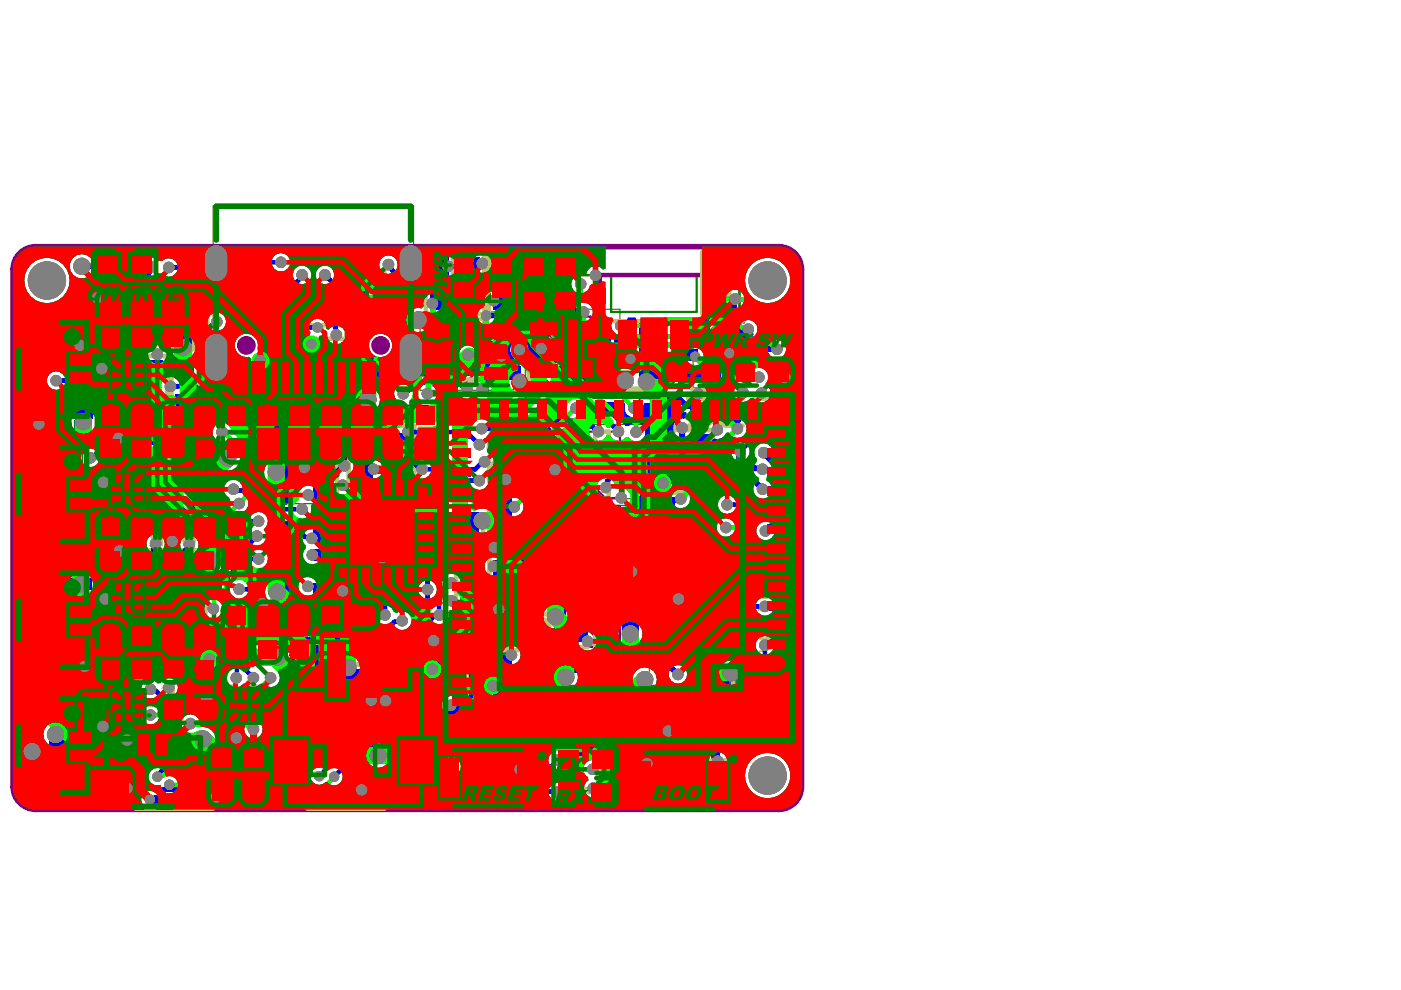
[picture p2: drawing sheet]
<svg xmlns="http://www.w3.org/2000/svg" width="297mm" height="210mm" viewBox="0 0 297 210" stroke-linecap="round" stroke-linejoin="round" font-family="sans-serif">
<g fill="none" stroke="#008000" stroke-width=".24">
<path d="M58 60.4h16.9v20h-16.9zM89.1 66.5h19.8v16.3h-19.8zM103.5 66.1h20.5v17.1h-20.5zM111.4 65.6h20v17.1h-20zM117.6 90h20.1v64.4h-20.1zM117.6 107.2h20.1M117.6 105.7h20.1M117.6 137.2h20.1M117.6 121.5h20.1M117.6 138.7h20.1M117.6 122.9h20.1M75 158.9v4.8"/>
<path d="M72.6 161.3h4.7"/>
<circle cx="75" cy="161.3" r="1.67"/>
</g>
<path d="M120.5 58.3h36.3v20.5h-36.3zM129.6 58.3v7.8h18.1v-7.8" fill="none" stroke="#008000" stroke-width=".48"/>
<g fill="none" stroke="#800080" stroke-width=".48">
<path d="M59.5 66.5h13.9v7.8h-13.9zM64 66.5l-4.5 4.6M95.1 67.7h7.7v13.9h-7.7zM102.8 77l-4.5 4.6M113.1 67.6l4.5 4.5M117.6 67.6h-7.7v14.1h7.7v-14.6h7.6v14.1h-7.6M122.1 67.1l-4.5 4.6M123.8 91.5h7.6v14.1h-7.6zM123.8 107.3h7.6v14.1h-7.6zM123.8 101.1l4.5 4.5M123.8 116.8l4.5 4.6M123.8 123h7.6v14.1h-7.6z"/>
<path d="M123.8 138.8h7.6v14.1h-7.6zM123.8 132.6l4.5 4.5M123.8 148.3l4.5 4.6"/>
</g>
<path d="M127.2 58.3h22.9v14.9h-22.9zM96.3 159h14.3v11.9h-14.3zM136.9 159.6h14.4v11.9h-14.4z" fill="none" stroke="#800080" stroke-width=".95"/>
<g fill="#008080">
<path d="M145.9 69.8h1.1v1.9h-1.1z"/>
<path d="M145.9 74.3h1.1v1.9h-1.1z"/>
<path d="M145.9 78.8h1.1v1.9h-1.1z"/>
<path d="M154.5 78.8h1.1v1.9h-1.1z"/>
<path d="M154.5 74.3h1.1v1.9h-1.1z"/>
<path d="M154.5 69.8h1.1v1.9h-1.1z"/>
<circle cx="53.7" cy="147.8" r=".29"/>
<circle cx="53.7" cy="149.7" r=".29"/>
<circle cx="53.7" cy="151.6" r=".29"/>
<circle cx="51.8" cy="147.8" r=".29"/>
<circle cx="51.8" cy="149.7" r=".29"/>
<circle cx="51.8" cy="151.6" r=".29"/>
<circle cx="49.9" cy="147.8" r=".29"/>
<circle cx="49.9" cy="149.7" r=".29"/>
<circle cx="49.9" cy="151.6" r=".29"/>
<circle cx="28.9" cy="105.7" r=".29"/>
<circle cx="27" cy="105.7" r=".29"/>
<circle cx="25.1" cy="105.7" r=".29"/>
<circle cx="28.9" cy="103.7" r=".29"/>
<circle cx="27" cy="103.7" r=".29"/>
<circle cx="25.1" cy="103.7" r=".29"/>
<circle cx="28.9" cy="101.8" r=".29"/>
<circle cx="27" cy="101.8" r=".29"/>
<circle cx="25.1" cy="101.8" r=".29"/>
<circle cx="29" cy="81.4" r=".29"/>
<circle cx="27.1" cy="81.4" r=".29"/>
<circle cx="25.1" cy="81.4" r=".29"/>
<circle cx="29" cy="79.5" r=".29"/>
<circle cx="27.1" cy="79.5" r=".29"/>
<circle cx="25.1" cy="79.5" r=".29"/>
<circle cx="29" cy="77.6" r=".29"/>
<circle cx="27.1" cy="77.6" r=".29"/>
<circle cx="25.1" cy="77.6" r=".29"/>
<circle cx="28.9" cy="128.7" r=".29"/>
<circle cx="27" cy="128.7" r=".29"/>
<circle cx="25.1" cy="128.7" r=".29"/>
<circle cx="28.9" cy="126.8" r=".29"/>
<circle cx="27" cy="126.8" r=".29"/>
<circle cx="25.1" cy="126.8" r=".29"/>
<circle cx="28.9" cy="124.9" r=".29"/>
<circle cx="27" cy="124.9" r=".29"/>
<circle cx="25.1" cy="124.9" r=".29"/>
<circle cx="29" cy="151.7" r=".29"/>
<circle cx="27.1" cy="151.7" r=".29"/>
<circle cx="25.1" cy="151.7" r=".29"/>
<circle cx="29" cy="149.8" r=".29"/>
<circle cx="27.1" cy="149.8" r=".29"/>
<circle cx="25.1" cy="149.8" r=".29"/>
<circle cx="29" cy="147.9" r=".29"/>
<circle cx="27.1" cy="147.9" r=".29"/>
<circle cx="25.1" cy="147.9" r=".29"/>
</g>
<g fill="#800080">
<path d="M143.8 69.8h2.2v1.9h-2.2z"/>
<path d="M143.8 74.3h2.2v1.9h-2.2z"/>
<path d="M143.8 78.8h2.2v1.9h-2.2z"/>
<path d="M155.5 78.8h2.2v1.9h-2.2z"/>
<path d="M155.5 74.3h2.2v1.9h-2.2z"/>
<path d="M155.5 69.8h2.2v1.9h-2.2z"/>
<path d="M15.7 123.5h2.9v.7h-2.9z"/>
<path d="M15.7 119.7h2.9v.7h-2.9z"/>
<path d="M15.7 115.9h2.9v.7h-2.9z"/>
<path d="M15.7 112.1h2.9v.7h-2.9z"/>
<path d="M5.4 105.7h4.8v1h-4.8z"/>
<path d="M5.4 129.6h4.8v1h-4.8z"/>
<path d="M15.7 158.7h2.9v.7h-2.9z"/>
<path d="M15.7 154.8h2.9v.8h-2.9z"/>
<path d="M15.7 151h2.9v.7h-2.9z"/>
<path d="M15.7 147.2h2.9v.7h-2.9z"/>
<path d="M5.4 140.9h4.8v.9h-4.8z"/>
<path d="M5.4 164.7h4.8v1h-4.8z"/>
<path d="M5.6 93.3h4.8v.9h-4.8z"/>
<path d="M5.6 69.4h4.8v1h-4.8z"/>
<path d="M15.9 75.7h2.9v.8h-2.9z"/>
<path d="M15.9 79.6h2.9v.7h-2.9z"/>
<path d="M15.9 83.4h2.9v.7h-2.9z"/>
<path d="M15.9 87.2h2.9v.7h-2.9z"/>
<path d="M84.6 165.3h1v4.7h-1z"/>
<path d="M60.7 165.3h1v4.7h-1z"/>
<path d="M67 156.9h.8v2.9h-.8z"/>
<path d="M70.9 156.9h.7v2.9h-.7z"/>
<path d="M74.7 156.9h.7v2.9h-.7z"/>
<path d="M78.5 156.9h.7v2.9h-.7z"/>
<path d="M48.2 165.3h1v4.7h-1z"/>
<path d="M24.3 165.3h1v4.7h-1z"/>
<path d="M30.7 156.9h.7v2.9h-.7z"/>
<path d="M34.5 156.9h.7v2.9h-.7z"/>
<path d="M38.3 156.9h.7v2.9h-.7z"/>
<path d="M42.1 156.9h.7v2.9h-.7z"/>
<path d="M77 103.7h1.5v2.4h-1.5z"/>
<path d="M83.2 103.7h1.5v2.4h-1.5z"/>
<path d="M77 99.9h1.5v2.4h-1.5z"/>
<path d="M77 96.1h1.5v2.4h-1.5z"/>
<path d="M83.2 96.1h1.5v2.4h-1.5z"/>
<path d="M77 92.3h1.5v2.4h-1.5z"/>
<path d="M83.2 99.9h1.5v2.4h-1.5z"/>
<path d="M83.2 92.3h1.5v2.4h-1.5z"/>
<path d="M77.2 124h1.4v2.4h-1.4z"/>
<path d="M83.4 124h1.4v2.4h-1.4z"/>
<path d="M77.2 120.2h1.4v2.4h-1.4z"/>
<path d="M77.2 116.4h1.4v2.4h-1.4z"/>
<path d="M83.4 116.4h1.4v2.4h-1.4z"/>
<path d="M77.2 112.6h1.4v2.4h-1.4z"/>
<path d="M83.4 120.2h1.4v2.4h-1.4z"/>
<path d="M83.4 112.6h1.4v2.4h-1.4z"/>
<path d="M60.8 124h1.5v2.4h-1.5z"/>
<path d="M67 124h1.5v2.4h-1.5z"/>
<path d="M60.8 120.2h1.5v2.4h-1.5z"/>
<path d="M60.8 116.4h1.5v2.4h-1.5z"/>
<path d="M67 116.4h1.5v2.4h-1.5z"/>
<path d="M60.8 112.6h1.5v2.4h-1.5z"/>
<path d="M67 120.2h1.5v2.4h-1.5z"/>
<path d="M67 112.6h1.5v2.4h-1.5z"/>
<path d="M60.6 103.7h1.5v2.4h-1.5z"/>
<path d="M66.9 103.7h1.4v2.4h-1.4z"/>
<path d="M60.6 99.9h1.5v2.4h-1.5z"/>
<path d="M60.6 96.1h1.5v2.3h-1.5z"/>
<path d="M66.9 96.1h1.4v2.3h-1.4z"/>
<path d="M60.6 92.2h1.5v2.4h-1.5z"/>
<path d="M66.9 99.9h1.4v2.4h-1.4z"/>
<path d="M66.9 92.2h1.4v2.4h-1.4z"/>
<path d="M97.2 55.1h2.4v2.4h-2.4z"/>
<path d="M97.2 60.3h2.4v2.4h-2.4z"/>
<path d="M104.9 60.3h2.4v2.4h-2.4z"/>
<path d="M104.9 55.1h2.4v2.4h-2.4z"/>
<path d="M45.1 53.9h1.5v3.8h-1.5z"/>
<path d="M86.4 53.9h1.4v3.8h-1.4z"/>
<path d="M45.1 73.3h1.5v5h-1.5z"/>
<path d="M86.4 73.3h1.4v5h-1.4z"/>
<path d="M50.1 76.8h1.9v3.8h-1.9z"/>
<path d="M53.8 76.8h1.9v3.8h-1.9z"/>
<path d="M77.2 76.8h1.9v3.8h-1.9z"/>
<path d="M80.9 76.8h1.9v3.8h-1.9z"/>
<path d="M57.6 76.8h1v3.8h-1z"/>
<path d="M60 76.8h1v3.8h-1z"/>
<path d="M62.4 76.8h1v3.8h-1z"/>
<path d="M64.8 76.8h.9v3.8h-.9z"/>
<path d="M67.2 76.8h.9v3.8h-.9z"/>
<path d="M69.6 76.8h.9v3.8h-.9z"/>
<path d="M72 76.7h1v3.8h-1z"/>
<path d="M74.3 76.8h1v3.8h-1z"/>
<path d="M75 106.9h12v11.9h-12z"/>
<path d="M71.5 106.3h1.9v1.2h-1.9z"/>
<path d="M71.5 108.6h1.9v1.2h-1.9z"/>
<path d="M71.5 111h1.9v1.2h-1.9z"/>
<path d="M71.5 113.4h1.9v1.2h-1.9z"/>
<path d="M71.5 115.8h1.9v1.2h-1.9z"/>
<path d="M71.5 118.2h1.9v1.2h-1.9z"/>
<path d="M88.7 118.2h1.9v1.2h-1.9z"/>
<path d="M88.7 115.8h1.9v1.2h-1.9z"/>
<path d="M88.7 113.4h1.9v1.2h-1.9z"/>
<path d="M88.7 111h1.9v1.2h-1.9z"/>
<path d="M88.7 108.7h1.9v1.1h-1.9z"/>
<path d="M88.7 106.3h1.9v1.2h-1.9z"/>
<path d="M74.4 120.5h1.2v1.9h-1.2z"/>
<path d="M76.8 120.5h1.2v1.9h-1.2z"/>
<path d="M79.2 120.5h1.2v1.9h-1.2z"/>
<path d="M81.6 120.5h1.2v1.9h-1.2z"/>
<path d="M84 120.5h1.2v1.9h-1.2z"/>
<path d="M86.4 120.5h1.2v1.9h-1.2z"/>
<path d="M86.4 103.3h1.2v1.9h-1.2z"/>
<path d="M84 103.3h1.2v1.9h-1.2z"/>
<path d="M81.6 103.3h1.2v1.9h-1.2z"/>
<path d="M79.2 103.3h1.2v1.9h-1.2z"/>
<path d="M76.8 103.3h1.2v1.9h-1.2z"/>
<path d="M74.5 103.3h1.1v1.9h-1.1z"/>
<path d="M40.1 164.3h1v5.7h-1z"/>
<path d="M23.9 164.3h1v5.7h-1z"/>
<path d="M34.1 157.5h.7v2.4h-.7z"/>
<path d="M30.2 157.5h.8v2.4h-.8z"/>
<path d="M128.4 117.5h5.7v5.7h-5.7z"/>
<path d="M158.7 151.8h1.9v3.8h-1.9z"/>
<path d="M154.6 151.8h1.9v3.8h-1.9z"/>
<path d="M150.6 151.8h1.9v3.8h-1.9z"/>
<path d="M146.5 151.8h1.9v3.8h-1.9z"/>
<path d="M142.5 151.8h1.9v3.8h-1.9z"/>
<path d="M138.4 151.8h1.9v3.8h-1.9z"/>
<path d="M134.3 151.8h1.9v3.8h-1.9z"/>
<path d="M130.3 151.8h1.9v3.8h-1.9z"/>
<path d="M126.2 151.8h1.9v3.8h-1.9z"/>
<path d="M122.2 151.8h1.9v3.8h-1.9z"/>
<path d="M118.1 151.8h1.9v3.8h-1.9z"/>
<path d="M114 151.8h2v3.8h-2z"/>
<path d="M110 151.8h1.9v3.8h-1.9z"/>
<path d="M105.9 151.8h1.9v3.8h-1.9z"/>
<path d="M101.9 151.8h1.9v3.8h-1.9z"/>
<path d="M162.7 147.8h3.9v1.9h-3.9z"/>
<path d="M162.7 143.7h3.9v1.9h-3.9z"/>
<path d="M162.7 139.7h3.9v1.9h-3.9z"/>
<path d="M162.7 135.6h3.9v1.9h-3.9z"/>
<path d="M162.7 131.5h3.9v1.9h-3.9z"/>
<path d="M162.7 127.5h3.9v1.9h-3.9z"/>
<path d="M162.7 123.4h3.9v1.9h-3.9z"/>
<path d="M162.7 119.4h3.9v1.9h-3.9z"/>
<path d="M162.7 115.3h3.9v1.9h-3.9z"/>
<path d="M162.7 111.3h3.9v1.9h-3.9z"/>
<path d="M162.7 107.2h3.9v1.9h-3.9z"/>
<path d="M162.7 103.2h3.9v1.9h-3.9z"/>
<path d="M162.7 99.1h3.9v1.9h-3.9z"/>
<path d="M162.7 95h3.9v1.9h-3.9z"/>
<path d="M162.7 91h3.9v1.9h-3.9z"/>
<path d="M162.7 151.8h3.9v3.8h-3.9z"/>
<path d="M162.7 85h3.9v3.8h-3.9z"/>
<path d="M158.7 85h1.9v3.8h-1.9z"/>
<path d="M154.6 85h1.9v3.8h-1.9z"/>
<path d="M150.6 85h1.9v3.8h-1.9z"/>
<path d="M146.5 85h1.9v3.8h-1.9z"/>
<path d="M142.5 85h1.9v3.8h-1.9z"/>
<path d="M138.4 85h1.9v3.8h-1.9z"/>
<path d="M134.3 85h1.9v3.8h-1.9z"/>
<path d="M130.3 85h1.9v3.8h-1.9z"/>
<path d="M126.2 85h1.9v3.8h-1.9z"/>
<path d="M122.2 85h1.9v3.8h-1.9z"/>
<path d="M118.1 85h1.9v3.8h-1.9z"/>
<path d="M114 85h2v3.8h-2z"/>
<path d="M110 85h1.9v3.8h-1.9z"/>
<path d="M105.9 85h1.9v3.8h-1.9z"/>
<path d="M101.9 85h1.9v3.8h-1.9z"/>
<path d="M95.9 85h3.8v3.8h-3.8z"/>
<path d="M95.9 91h3.8v1.9h-3.8z"/>
<path d="M95.9 95h3.8v1.9h-3.8z"/>
<path d="M95.9 99.1h3.8v1.9h-3.8z"/>
<path d="M95.9 103.2h3.8v1.9h-3.8z"/>
<path d="M95.9 107.2h3.8v1.9h-3.8z"/>
<path d="M95.9 111.3h3.8v1.9h-3.8z"/>
<path d="M95.9 115.3h3.8v1.9h-3.8z"/>
<path d="M95.9 119.4h3.8v1.9h-3.8z"/>
<path d="M95.9 123.4h3.8v1.9h-3.8z"/>
<path d="M95.9 127.5h3.8v1.9h-3.8z"/>
<path d="M95.9 131.5h3.8v1.9h-3.8z"/>
<path d="M95.9 135.6h3.8v1.9h-3.8z"/>
<path d="M95.9 139.7h3.8v1.9h-3.8z"/>
<path d="M95.9 143.7h3.8v1.9h-3.8z"/>
<path d="M95.9 147.8h3.8v1.9h-3.8z"/>
<path d="M95.9 151.8h3.8v3.8h-3.8z"/>
<path d="M136.2 117.5h5.8v5.7h-5.8z"/>
<path d="M120.5 117.5h5.7v5.7h-5.7z"/>
<path d="M128.4 125.3h5.7v5.8h-5.7z"/>
<path d="M120.5 125.3h5.7v5.8h-5.7z"/>
<path d="M136.2 109.6h5.8v5.7h-5.8z"/>
<path d="M128.4 109.6h5.7v5.7h-5.7z"/>
<path d="M120.5 109.6h5.7v5.7h-5.7z"/>
<path d="M15.1 76h2.4v.7h-2.4z"/>
<path d="M15.1 79.8h2.4v.7h-2.4z"/>
<path d="M5 69.7h5.7v.9h-5.7z"/>
<path d="M5 85.9h5.7v1h-5.7z"/>
<path d="M5 112.5h5.7v.9h-5.7z"/>
<path d="M5 96.2h5.7v1h-5.7z"/>
<path d="M15.1 106.4h2.4v.7h-2.4z"/>
<path d="M15.1 102.6h2.4v.7h-2.4z"/>
<path d="M5 139.1h5.7v1h-5.7z"/>
<path d="M5 122.9h5.7v.9h-5.7z"/>
<path d="M15.1 133h2.4v.7h-2.4z"/>
<path d="M15.1 129.2h2.4v.7h-2.4z"/>
<path d="M5 165.8h5.7v.9h-5.7z"/>
<path d="M5 149.6h5.7v.9h-5.7z"/>
<path d="M15.1 159.7h2.4v.7h-2.4z"/>
<path d="M15.1 155.9h2.4v.7h-2.4z"/>
<circle cx="80.7" cy="73.2" r="2"/>
<circle cx="52.3" cy="73.2" r="2"/>
</g>
<g fill="#000">
<circle cx="17.5" cy="69.1" r=".3"/>
<circle cx="107.3" cy="63.9" r=".3"/>
<circle cx="157.7" cy="68.3" r=".3"/>
<circle cx="17.5" cy="95.6" r=".3"/>
<circle cx="18.8" cy="94.8" r=".3"/>
<circle cx="30.3" cy="82.7" r=".15"/>
<circle cx="87.8" cy="80.6" r=".3"/>
<circle cx="30.3" cy="106.9" r=".15"/>
<circle cx="60.6" cy="106.8" r=".3"/>
<circle cx="71.5" cy="103.3" r=".5"/>
<circle cx="77" cy="106.9" r=".3"/>
<circle cx="17.5" cy="122.3" r=".3"/>
<circle cx="18.6" cy="131.2" r=".3"/>
<circle cx="30.3" cy="129.9" r=".15"/>
<circle cx="60.8" cy="127.1" r=".3"/>
<circle cx="77.2" cy="127.1" r=".3"/>
<circle cx="17.5" cy="148.9" r=".3"/>
<circle cx="23.3" cy="157.5" r=".3"/>
<circle cx="30.3" cy="153" r=".15"/>
<circle cx="49.8" cy="156.9" r=".3"/>
<circle cx="55" cy="146.4" r=".15"/>
<circle cx="86.2" cy="156.9" r=".3"/>
<circle cx="168" cy="157.1" r=".3"/>
<circle cx="18.6" cy="166.3" r=".3"/>
</g>
<g fill="#008000">
<path d="M48.6 146.4h6.4v6.6h-6.4z"/>
<path d="M23.7 100.5h6.6v6.4h-6.6z"/>
<path d="M23.8 76.3h6.5v6.4h-6.5z"/>
<path d="M23.7 123.6h6.6v6.3h-6.6z"/>
<path d="M23.8 146.6h6.5v6.4h-6.5z"/>
</g>
<g fill="none" stroke="#008000" stroke-width=".24">
<path d="M45.2 43.6h42.5v34.9h-42.5zM97.2 53.9h10.1v10h-10.1zM4 69.1h13.5v18.4h-13.5zM4.4 68.8h13.4v26h-13.4zM146.9 68.3h7.7v13.9h-7.7zM4 95.6h13.5v18.4h-13.5zM60.6 91.5h7.7v15.3h-7.7zM77 91.6h7.7v15.2h-7.7zM94.5 83.6h73.5v73.5h-73.5zM4.2 105.1h13.4v26.1h-13.4zM60.8 111.8h7.7v15.3h-7.7zM71.5 103.3h19.1v19.1h-19.1z"/>
<path d="M77.2 111.8h7.6v15.3h-7.6zM4 122.3h13.5v18.4h-13.5zM4 149h13.5v18.3h-13.5zM4.2 140.3h13.4v26h-13.4zM23.3 157.5h18.4v13.5h-18.4zM23.7 157.9h26.1v13.4h-26.1zM60.1 157.9h26v13.4h-26z"/>
<circle cx="52.2" cy="73.2" r=".84"/>
<circle cx="80.7" cy="73.2" r=".84"/>
</g>
<g fill="#008080">
<path d="M3.6 104.9l.4-.2h12.2l.4 .2 .1 5.4-.4 .3h-.5l-.3-.3v-4.4h-10.8v24.5h10.8v-4.9l.3-.3h.5l.4 .3v5.7l-.3 .3-12.4 .1-.4-.2z"/>
<path d="M3.6 140.1l.4-.3h12.2l.4 .3 .1 5.3-.4 .4h-.5l-.3-.4v-4.4h-10.8v24.6h10.8v-4.9l.3-.4h.5l.4 .4v5.6l-.3 .4-12.4 .1-.4-.3z"/>
<path d="M3.8 68.6l.4-.3h12.2l.4 .3 .1 5.4-.4 .3h-.5l-.3-.3v-4.5h-10.8v24.6h10.8v-4.9l.3-.3h.5l.4 .3v5.6l-.3 .4-12.4 .1-.4-.3z"/>
<path d="M59.7 159.1l.4-.3h5.2l.3 .4v.5l-.3 .3h-4.4v10.7h24.5v-10.7h-4.9l-.3-.3v-.5l.3-.4 5.9 .1 .2 .4-.1 12.4-.3 .2h-26.3l-.3-.4z"/>
<path d="M23.3 159.1l.4-.3h5.2l.3 .4v.5l-.3 .3h-4.4v10.7h24.5v-10.7h-4.9l-.3-.3v-.5l.3-.4 5.9 .1 .3 .4-.1 12.4-.4 .2h-26.3l-.2-.4z"/>
<path d="M102.5 63.6l1.6-1.5v1.5z"/>
<path d="M93.2 56h2.4v.5h-2.4z"/>
<path d="M94.2 55h.4v2.4h-.4z"/>
<path d="M151.8 141.8h4.7v3.8h-4.7z"/>
<path d="M147.9 137.5h9.6v1h-9.6z"/>
<path d="M105.9 94.6h51.6v42.9h-1.4v-41.5h-48.7v49.1h39.1l.5-.4v-7.2h.9v8.6h-42z"/>
</g>
<g fill="none" stroke="#008080" stroke-width=".95">
<circle cx="16.1" cy="71.6" r=".48"/>
<circle cx="158.8" cy="70.9" r=".48"/>
<circle cx="16.1" cy="98.2" r=".48"/>
<circle cx="29.4" cy="81.4" r=".48"/>
<circle cx="29.3" cy="105.6" r=".48"/>
<circle cx="16.1" cy="124.8" r=".48"/>
<circle cx="29.3" cy="128.7" r=".48"/>
<circle cx="16.1" cy="151.5" r=".48"/>
<circle cx="25.8" cy="158.9" r=".48"/>
<circle cx="29.4" cy="151.7" r=".48"/>
<circle cx="53.7" cy="147.3" r=".48"/>
</g>
<circle cx="71.3" cy="106.8" r=".61" fill="none" stroke="#008080" stroke-width="1.2"/>
<circle cx="168.5" cy="148.5" r=".95" fill="none" stroke="#008080" stroke-width="1.9"/>
<g fill="none" stroke="#800080" stroke-width=".21">
<circle cx="52.2" cy="73.2" r="1.67"/>
<circle cx="80.7" cy="73.2" r="1.67"/>
</g>
<g fill="#800080">
<circle cx="80.7" cy="73.2" r="1.69"/>
<circle cx="52.3" cy="73.2" r="1.69"/>
</g>
<path d="M3.9 54a4.8 4.8 0 0 1 3.7-1.7h157.5a4.8 4.8 0 0 1 4.8 4.8v109.7a4.8 4.8 0 0 1-4.8 4.8h-157.5a4.8 4.8 0 0 1-4.8-4.8v-109.7a4.7 4.7 0 0 1 1.1-3.1z" fill="none" stroke="#800080" stroke-width="1.2"/>
<g fill="none" stroke="#800080" stroke-width=".21">
<circle cx="52.2" cy="73.2" r="1.67"/>
<circle cx="80.7" cy="73.2" r="1.67"/>
</g>
<g fill="#c0c073">
<path d="M85.2 160.2l.4-.3 .5 .1 3.7 2.6a1.43 1.43 0 0 0 1.8 .4l4-2.9a.72 .72 0 0 1 1.2 .2 .72 .72 0 0 1-.6 1.1l-4.1 3a2.36 2.36 0 0 1-2.8-.5l-3.8-2.7a.76 .76 0 0 1-.3-1z"/>
<path d="M85.2 168.3l.6-.4h.5l.4 .4 .1 .5-.7 .6-.6 .1-.4-.3-.1-.3z"/>
<path d="M87.6 166.7l2.5-1.8 .5-.1h.9l.8 .3 4.2 3.1 .3 .4v.5l-.4 .4-.6-.1-4.5-3.2h-.6l-2.4 1.6-.3-.1-.4-.2z"/>
<path d="M132.9 164.3l.2-.2h8.3l.4 .4v1.5l-.4 .9-.4 .6-.8 .6-.8 .3-6.8 .1-.6-.4v-.5l.4-.5h6.3l1.1-.4 .6-.9v-.3h-7.1l-.7-.4v-.5z"/>
<path d="M105.3 164.1l.2-.1h8.2l.5 .4v1.3l-.6 1.4-.7 .7-1 .4-7 .2-.4-.3-.2-.3 .2-.5 .4-.3h6.3l1.2-.6 .4-.9v-.1h-7.2l-.4-.2-.2-.4 .1-.5z"/>
<path d="M146.2 161l.2-.2h9.4l.4 .4 .1 .4-.2 .4-.4 .3h-3.9v5.4l-.3 .4-.5 .1-.3-.1-.4-.4v-5.4h-3.8l-.4-.3-.2-.3z"/>
<path d="M118.5 167.2l.4-.3 7-.1 .4-.5v-5.5l.2-.5 .5-.1 .7 .3 .1 .4v5.7l-.3 .7-.6 .7-1.2 .4h-6.7l-.6-.4z"/>
<path d="M132.1 161.1l.3-.2h6.9l.9 .4 .7 .5 .7 1.1h-1.6l-.5-.4-.6-.2h-6.4l-.5-.5z"/>
<path d="M104.5 160.9l.4-.2h6.7l1.5 .7 .7 .8 .2 .5h-1.6l-.5-.4-.7-.2h-6.3l-.4-.3-.2-.3z"/>
</g>
<g fill="none" stroke="#c0c073" stroke-width="1.2">
<path d="M4.3 73.9v16.3M13.2 68.7h3.1v5.5M20 60.8h23.8v9.5h-23.8zM24 72.2l2.4-2.4h14.6l2.4 2.4v33.3l-2.4 2.5h-14.6l-2.4-2.5zM26.4 65.6h10.8M29.5 63.2l4.8 2.4-4.8 2.3zM34.3 62.9v5.3M16.5 89.8v5.1h-3.3M4.1 110.2v16.3M13 105h3.1v5.5M24 113.4l2.4-2.4h14.6l2.4 2.4v33.6l-2.4 2.4h-14.6l-2.4-2.4zM16.3 126.2v5.1h-3.3"/>
<path d="M138.5 133.7v4.5M140.8 131.4h5.4M148.5 133.7v4.5M4.1 145.3v16.3M13 140.2h3.1v5.5M29.1 159.4h-5.5v3.1M44.8 159.2h5.1v3.3M65.5 159.4h-5.5v3.1M81.2 159.2h5.1v3.3M138.5 146.8v4.5M140.8 153.6h5.4M148.5 146.8v4.5"/>
<path d="M16.3 161.3v5.1h-3.3M28.8 171.3h16.3M65.2 171.3h16.3"/>
</g>
<g fill="none" stroke="#c0c073" stroke-width=".95">
<path d="M20 53.6h12.9v5.7h-12.9zM51.5 57.3h5.7v12.9h-5.7zM75.7 57.3h5.8v12.9h-5.8zM90.3 53.7h5.7v12.8h-5.7zM97 53.7h5.7v12.8h-5.7zM103.6 53.7h5.8v12.8h-5.8zM117 53.7h5.7v12.8h-5.7zM148.9 53.5h5.7v12.9h-5.7zM29.6 75.5h5.8v12.9h-5.8zM36.3 75.5h5.7v12.9h-5.7zM58.8 61.6v5.7M59.5 69h13.9v2.8h-13.9z"/>
<path d="M90.3 67.6h5.7v12.9h-5.7zM97 67.6h5.7v12.9h-5.7zM112.1 67.6h3.3v14.1h-3.3zM117.1 67.5h5.7M125.4 68.1h14.3v14.3h-14.3zM29.6 89.4h5.8v12.9h-5.8zM36.3 89.4h5.7v12.9h-5.7zM62.3 90.2h-4.8v17.9h5M66.5 90.2h5v17.9h-4.9M78.7 90.3h-4.8v17.8h5M82.9 90.3h5v17.8h-4.9M103.7 93.1v1.9"/>
<path d="M103.7 99.7v2M105.6 97.8h3.3M105.6 91.2h3.3M105.6 96.9h3.3M111.3 97.8h3.4M111.3 91.2h3.4M111.3 96.9h3.4M116.6 93.1v1.9M116.6 99.7v2M126.2 91.5h2.9v14.1h-2.9zM138.3 91.2h12.8v5.7h-12.8zM138.3 97.8h12.8v5.8h-12.8z"/>
<path d="M138.3 86.4v1.9M140.2 90.2h3.3M140.2 84.5h3.3M145.9 90.2h3.3M145.9 84.5h3.3M151.1 86.4v1.9M152.2 86.4v1.9M154.1 90.2h3.4M154.1 84.5h3.4M159.8 90.2h3.4M159.8 84.5h3.4M165.1 86.4v1.9"/>
<path d="M29.6 116.7h5.8v12.9h-5.8zM36.3 116.7h5.7v12.9h-5.7zM62.5 110.6h-4.8v17.8h5M66.7 110.6h5v17.8h-4.9M78.9 110.6h-4.8v17.8h5M83.1 110.6h4.9v17.8h-4.8M96.7 110.7h5.7v12.9h-5.7zM103.7 104.5h12.9v5.7h-12.9zM103.7 117.8h12.9v5.8h-12.9zM103.7 111.2h12.9v5.7h-12.9zM105.6 103.6h3.3M111.3 103.6h3.4"/>
<path d="M118.8 105.7h5.7M126.2 107.3h2.9v14.1h-2.9zM138.3 104.5h12.8v5.7h-12.8zM138.3 111.2h12.8v5.7h-12.8zM138.3 119.7v1.9M140.2 117.8h3.3M145.9 117.8h3.3M151.1 119.7v1.9M29.6 130.6h5.8v12.9h-5.8zM36.3 130.6h5.7v12.9h-5.7zM96.7 124.7h5.7v12.9h-5.7zM103.6 133.1v1.9"/>
<path d="M103.7 124.5h12.9v5.7h-12.9zM103.7 137.8h12.9v5.8h-12.9zM105.5 131.2h3.3M105.5 136.9h3.3M111.2 131.2h3.3M111.2 136.9h3.3M116.5 133.1v1.9M118.8 137.2h5.7M118.8 121.5h5.7M126.2 123h2.9v14.1h-2.9zM126.2 138.8h2.9v14.1h-2.9zM138.3 126.4v1.9"/>
<path d="M140.2 123.6h3.3M140.2 124.5h3.3M140.2 130.2h3.3M145.9 123.6h3.3M145.9 124.5h3.3M145.9 130.2h3.3M151.1 126.4v1.9M44.9 147.5v1.9M46.8 151.3h3.3M46.8 145.6h3.3M52.5 151.3h3.3M52.5 145.6h3.3"/>
<path d="M57.8 147.5v1.9M60.6 142.9v3.3M60.6 148.6v3.3M62.5 141h1.9M62.5 153.9h1.9M66.3 142.9v3.3M66.3 148.6v3.3M67.2 142.8v3.4M67.2 148.6v3.3M69.2 140.9h1.9M69.2 153.8h1.9M73 142.8v3.4"/>
<path d="M73 148.6v3.3M73.9 142.8v3.4M73.9 148.6v3.3M75.8 140.9h1.9M75.8 153.8h1.9M79.6 142.8v3.4M79.6 148.6v3.3M80.6 142.8v3.4M80.6 148.6v3.3M82.5 140.9h1.9M82.5 153.8h1.9M86.3 142.8v3.4"/>
<path d="M86.3 148.6v3.3M87.3 140.9h5.7v12.9h-5.7zM93.9 142.8v3.4M93.9 148.6v3.3M95.8 140.9h1.9M95.8 153.8h1.9M99.7 142.8v3.4M99.7 148.6v3.3M103.7 144.5h12.9v5.7h-12.9zM103.7 151.2h12.9v5.7h-12.9zM118.8 153h5.7M149.7 140.9h5.7v12.9h-5.7z"/>
</g>
<path d="M146.5 68h8.5M146.5 82.5h8.5" fill="none" stroke="#c0c073" stroke-width=".73"/>
<g fill="#c0c073">
<path d="M157.3 124.7h2.8v2.3h-.7v-1.3h-2.1z"/>
<path d="M157.3 127.4h2.8v2.3h-.6v-1.5h-.6v1.3h-.5v-1.3h-.5v1.5h-.6z"/>
<path d="M157.3 130.1h2.8v.9h-1.1v1.1h-.6v-1.1h-.5v1.2h-.6z"/>
<path d="M157.3 132.5h.7v.9h2.1v.9h-2.1v.8h-.7z"/>
<path d="M157.3 139.1l2.8 1v1l-2.8 .9v-.8l2.1-.6-2.1-.6z"/>
<path d="M158 144.9h2.1v.8h-.7a.62 .62 0 0 0-.8 .6l-.4 .2a.54 .54 0 0 1 .2-.8h-.4z"/>
<path d="M157.3 148.3l.4-.3 .5-.2 .1 .8a.38 .38 0 0 0-.5 .3 .38 .38 0 0 0 .5 .4l1.1-1.3 .7-.3v2.3h-.6v-1.2l-.2 .3a1.23 1.23 0 0 1-1.7 .8l-.3-.4z"/>
<path d="M159.4 150.5h.7v.7h-.7z"/>
<path d="M160.7 129.2l2.9-.7v.4l-2.9 .6z"/>
<path d="M161.4 131.1h.6l-.1 .6-.2 .3h1.8v.7h-2.8v-.6l.6-.5z"/>
<path d="M160.7 138l2.9-.7v.4l-2.9 .7z"/>
<path d="M160.8 140.2l.4-.4h.4l.1 .8a.32 .32 0 0 0-.4 .1 .32 .32 0 0 0 0 .4l.1 .2h.3l.6-.6a.86 .86 0 0 1 .7-.7v-.2l.5-.1v2.3h-.6v-1.2l-.3 .3a1.3 1.3 0 0 1-1.4 .9 1.44 1.44 0 0 1-.4-1.8z"/>
<path d="M160.8 145.3l.8-.4 .1 .9a.33 .33 0 0 0-.4 .2 .33 .33 0 0 0 .2 .4 .33 .33 0 0 0 .4-.3l.3-.2a1.75 1.75 0 0 1 1.3-1v2.3h-.6v-1.2l-.1 .1a2 2 0 0 1-1.5 1.1l-.1-.1a1.44 1.44 0 0 1-.4-1.8z"/>
<path d="M25.5 130.8l.3-.3h2.5v.9h-2a.65 .65 0 0 0-.3 .8l.2 .3h2.1v.9h-1.9a1.33 1.33 0 0 1-1.2-.9v-1.3z"/>
<path d="M25.6 127.4a1.03 1.03 0 0 1 1.1 0 1.03 1.03 0 0 1 .5 .9l.1 .5 .2 .3 .2-.2a.43 .43 0 0 0 .1-.4 .43 .43 0 0 0-.4-.3v-.8h.1a.46 .46 0 0 1 .6 .4 1.32 1.32 0 0 1-.2 1.9 .85 .85 0 0 1-1.3-.6l-.2-.4a.46 .46 0 0 0-.4-.6l-.3 .5h.1l.2 .5h.3l-.1 .9a1.27 1.27 0 0 1-1-1.3v-.9z"/>
<path d="M25.2 124.3h.8v1.4l.3-.5a1.41 1.41 0 0 1 1.6-.7 1.46 1.46 0 0 1-.4 2.4h-.1l-.1-.9 .2-.1a.31 .31 0 0 0 .3-.4 .31 .31 0 0 0-.4-.2v-.1v.1h-.2l-.4 .4a2.02 2.02 0 0 1-1.3 1.2h-.3z"/>
<path d="M25.3 88.9l.7-.4h2.3v.8h-1.9l-.1 .1a.49 .49 0 0 0-.5 .6 .49 .49 0 0 0 .6 .4h1.9v1h-1.9a1.26 1.26 0 0 1-1.2-1z"/>
<path d="M25.6 85.3l.2-.1a.91 .91 0 0 1 1.2 .7h.2l.2 1.1a.43 .43 0 0 0 .4-.4 .43 .43 0 0 0-.4-.4v-.9h.4a1.48 1.48 0 0 1-.3 2.6h-.3l-.4-.3-.4-1a.35 .35 0 0 0-.1-.4 .35 .35 0 0 0-.5 .1l-.1 .2h.1a.43 .43 0 0 0 .5 .5l-.1 1a1.37 1.37 0 0 1-1-1.8v-.4z"/>
<path d="M25.2 82.9h3.2v.7l-.6 .4-.3 .7h-.7l.2-.7 .3-.3h-2.1z"/>
<path d="M38.6 112.8h.9v1.8a.55 .55 0 0 0 .3 .5 .55 .55 0 0 0 .6 0l.2-.3v-2h1v1.8l-.1 .2a1.16 1.16 0 0 1-1.6 1 1.22 1.22 0 0 1-1.3-1.2z"/>
<path d="M28.6 112.8h2.9v.7h-.9v2.3h-1v-2.3h-1z"/>
<path d="M26.4 112.7h.6l.5 .6 .6 .2v.8l-.8-.5v2h-.9z"/>
<path d="M38.6 71.6h.9v1.8a.55 .55 0 0 0 .3 .5 .55 .55 0 0 0 .6 0l.2-.3v-2h1v1.8l-.1 .2a1.16 1.16 0 0 1-1.6 1 1.22 1.22 0 0 1-1.3-1.2z"/>
<path d="M28.6 71.6h2.9v.7h-.9v2.3h-1v-2.3h-1z"/>
<path d="M40.6 145.2h1v3h-1z"/>
<path d="M37.7 145.4a1.62 1.62 0 0 1 2.2 .1l.1 .5-.8 .1a.4 .4 0 0 0-.5-.4 .4 .4 0 0 0-.3 .6l1.4 1.1 .3 .8h-2.5v-.7h1.3a2.4 2.4 0 0 1-1.3-1.5z"/>
<path d="M34.3 145.7l.3-.3a1.58 1.58 0 0 1 1.9-.1 1.58 1.58 0 0 1 .6 1.8 1.57 1.57 0 0 1-1.2 1.1 1.57 1.57 0 0 1-1.6-.6l-.1-.4 .9-.2a.58 .58 0 0 0 .7 .4 .58 .58 0 0 0 .3-.8 .64 .64 0 0 0-.2-.7 .64 .64 0 0 0-.7 0l-.1 .4-.9-.3z"/>
<path d="M40.6 103.7h1v3.1h-1z"/>
<path d="M37.7 104a1.6 1.6 0 0 1 2.2 .1l.1 .5-.8 .1a.43 .43 0 0 0-.3-.4 .43 .43 0 0 0-.5 0v.5l.5 .5a1.58 1.58 0 0 1 1.1 1.3l.1 .2h-2.5v-.8h1.3l-.5-.3a.86 .86 0 0 1-.7-.8h-.1z"/>
<path d="M34.3 104.2a1.61 1.61 0 0 1 2.8 .5 1.59 1.59 0 0 1-.7 1.9l-.1 .2a2.24 2.24 0 0 1-2-.5l-.1-.5 .9-.3a.58 .58 0 0 0 .7 .6 .58 .58 0 0 0 .3-.8 .61 .61 0 0 0-.1-.8 .61 .61 0 0 0-.8 .1h-.1v.2l-.9-.2z"/>
<path d="M158.5 143.1l.4-.1v.7a.37 .37 0 0 1-.4-.1 .37 .37 0 0 1 0-.5zM158.2 142.6a1.54 1.54 0 0 0 .3 1.8l.8 .2v-1.6a.41 .41 0 0 1 .3 .3 .41 .41 0 0 1-.1 .4l.1 .7h.1a1.69 1.69 0 0 0 .4-1.6 1.33 1.33 0 0 0-1.9-.2z"/>
<path d="M157.8 152.6l1.1-.2a.49 .49 0 0 1 .5 .1 .49 .49 0 0 1 .2 .4l-.2 .3h-.8a.61 .61 0 0 1-.8-.5zM157.4 152.1a1.33 1.33 0 0 0 .4 1.7l.5 .1a1.5 1.5 0 0 0 1.8-.6v-.1a1.25 1.25 0 0 0-1.7-1.5l-.7 .1z"/>
<path d="M161.2 125.7l.8-.2v.3h.2a.49 .49 0 0 1-.6 .5 .49 .49 0 0 1-.4-.6zM160.8 125.2a1.24 1.24 0 0 0 .1 1.4 1.24 1.24 0 0 0 1.4 .4 1.05 1.05 0 0 0 1.2-1l.1-.2h-.1v-.3a.62 .62 0 0 0-.6-.7l-.1 .7 .3 .4h-.1v.2l-.7 .2a.89 .89 0 0 0 .1-1.1 .89 .89 0 0 0-1.1-.4z"/>
<path d="M161.3 134.4h1.1a.4 .4 0 0 1 .5 0 .4 .4 0 0 1 .1 .5 1.82 1.82 0 0 1-1.8 0zM160.8 134a1.21 1.21 0 0 0 .5 1.7h.1a1.71 1.71 0 0 0 2.1-.5 1.1 1.1 0 0 0-.9-1.5l-.8-.2v.2h-.5z"/>
<path d="M161.2 143.4a1.82 1.82 0 0 1 1.8 0 .46 .46 0 0 1-.6 .4h-.4a.61 .61 0 0 1-.8-.4zM161 142.6a1.6 1.6 0 0 0 0 1.7l.9 .4 .6-.1a.95 .95 0 0 0 1-1.4v-.2a1.8 1.8 0 0 0-2.3-.4z"/>
<path d="M160.8 148.1a1.21 1.21 0 0 0 .5 1.7l.1-.9h-.2a.52 .52 0 0 1 .2-.5 .52 .52 0 0 1 .5-.1l-.2 .3a.97 .97 0 0 0 1.2 1.2 1.19 1.19 0 0 0 .6-1.6 1.28 1.28 0 0 0-1.5-.6h-.1a.77 .77 0 0 0-.9 .5zM162.2 148.4h.1a.43 .43 0 0 1 .4-.1 .43 .43 0 0 1 .3 .4h.1l-.1 .4h-.2a.49 .49 0 0 1-.6-.7z"/>
<path d="M27.2 135l.5 .1v.6h-.7zM26 134.9h.4l.2 .8h-.8zM25.3 134.3l-.1 2.4h3.1v-1.9a.68 .68 0 0 0-.6-.8 .68 .68 0 0 0-.8 .5h-.1a.79 .79 0 0 0-.6-.6 .79 .79 0 0 0-.9 .4z"/>
<path d="M27.2 92.9l.5 .2v.7h-.7zM26 92.8h.4l.2 1h-.8zM25.3 92.2l-.1 2.4h3.1v-1.7a.74 .74 0 0 0-.4-.8 .74 .74 0 0 0-1 .2l-.1 .2a.75 .75 0 0 0-.5-.7 .75 .75 0 0 0-.8 .3z"/>
<path d="M36.6 113.5l.4 1.1h-.7zM36.1 112.8l-1.2 3h1l.1-.4h1.1l.3 .4h.9l-1.2-3z"/>
<path d="M32.9 113.4h.8v.6h-.5a.37 .37 0 0 1-.4-.1 .37 .37 0 0 1 .1-.5zM31.9 113.2v.3a.82 .82 0 0 0 .7 1h-.2l-.3 .3-.6 1h1.1l.8-1.2h.3v1.2h.9v-3h-2.2z"/>
<path d="M36.6 72.3l.4 1.1h-.7zM36.1 71.6l-1.2 3h1l.1-.4h1.1l.3 .4h.9l-1.2-3z"/>
<path d="M32.9 72.2h.8v.6h-.5a.37 .37 0 0 1-.4-.1 .37 .37 0 0 1 .1-.5zM31.9 72v.3a.82 .82 0 0 0 .7 1h-.2l-.3 .3-.6 1h1.1l.8-1.2h.3v1.2h.9v-3h-2.2z"/>
<path d="M26.7 72.3h.1a.33 .33 0 0 1 .4-.2 .33 .33 0 0 1 .2 .5l.1 .3-.1 .5a.49 .49 0 0 1 0 .5 .49 .49 0 0 1-.5 .3l-.2-.4zM26 72.1v.2a2.29 2.29 0 0 0 .2 2.1l.1 .1a1.44 1.44 0 0 0 1.8-.3l.3-1.1h-.1a1.3 1.3 0 0 0-.5-1.3 1.3 1.3 0 0 0-1.4-.2z"/>
</g>
<g fill="none" stroke="#c0c073" stroke-width=".95">
<path d="M103.7 95a1.91 1.91 0 0 0 1.9 1.9M105.6 91.2a1.91 1.91 0 0 0-1.9 1.9M105.6 97.8a1.91 1.91 0 0 0-1.9 1.9M114.7 91.2a1.91 1.91 0 0 1 1.9 1.9M114.7 97.8a1.91 1.91 0 0 1 1.9 1.9M116.6 95a1.91 1.91 0 0 1-1.9 1.9M138.3 88.3a1.91 1.91 0 0 0 1.9 1.9M140.2 84.5a1.91 1.91 0 0 0-1.9 1.9M149.2 84.5a1.91 1.91 0 0 1 1.9 1.9M151.1 88.3a1.91 1.91 0 0 1-1.9 1.9M152.2 88.3a1.91 1.91 0 0 0 1.9 1.9M154.1 84.5a1.91 1.91 0 0 0-1.9 1.9"/>
<path d="M163.2 84.5a1.91 1.91 0 0 1 1.9 1.9M165.1 88.3a1.91 1.91 0 0 1-1.9 1.9M103.7 101.7a1.91 1.91 0 0 0 1.9 1.9M116.6 101.7a1.91 1.91 0 0 1-1.9 1.9M140.2 117.8a1.91 1.91 0 0 0-1.9 1.9M149.2 117.8a1.91 1.91 0 0 1 1.9 1.9M103.6 135a1.91 1.91 0 0 0 1.9 1.9M105.5 131.2a1.91 1.91 0 0 0-1.9 1.9M114.5 131.2a1.91 1.91 0 0 1 2 1.9M116.5 135a1.91 1.91 0 0 1-2 1.9M138.3 121.6a1.91 1.91 0 0 0 1.9 2M138.3 128.3a1.91 1.91 0 0 0 1.9 1.9"/>
<path d="M140.2 124.5a1.91 1.91 0 0 0-1.9 1.9M149.2 124.5a1.91 1.91 0 0 1 1.9 1.9M151.1 121.6a1.91 1.91 0 0 1-1.9 2M151.1 128.3a1.91 1.91 0 0 1-1.9 1.9M44.9 149.4a1.91 1.91 0 0 0 1.9 1.9M46.8 145.6a1.91 1.91 0 0 0-1.9 1.9M55.8 145.6a1.91 1.91 0 0 1 2 1.9M57.8 149.4a1.91 1.91 0 0 1-2 1.9M60.6 151.9a1.91 1.91 0 0 0 1.9 2M62.5 141a1.91 1.91 0 0 0-1.9 1.9M64.4 141a1.91 1.91 0 0 1 1.9 1.9M66.3 151.9a1.91 1.91 0 0 1-1.9 2"/>
<path d="M67.2 151.9a1.91 1.91 0 0 0 2 1.9M69.2 140.9a1.91 1.91 0 0 0-2 1.9M71.1 140.9a1.91 1.91 0 0 1 1.9 1.9M73 151.9a1.91 1.91 0 0 1-1.9 1.9M73.9 151.9a1.91 1.91 0 0 0 1.9 1.9M75.8 140.9a1.91 1.91 0 0 0-1.9 1.9M77.7 140.9a1.91 1.91 0 0 1 1.9 1.9M79.6 151.9a1.91 1.91 0 0 1-1.9 1.9M80.6 151.9a1.91 1.91 0 0 0 1.9 1.9M82.5 140.9a1.91 1.91 0 0 0-1.9 1.9M84.4 140.9a1.91 1.91 0 0 1 1.9 1.9M86.3 151.9a1.91 1.91 0 0 1-1.9 1.9"/>
<path d="M93.9 151.9a1.91 1.91 0 0 0 1.9 1.9M95.8 140.9a1.91 1.91 0 0 0-1.9 1.9M97.7 140.9a1.91 1.91 0 0 1 2 1.9M99.7 151.9a1.91 1.91 0 0 1-2 1.9"/>
</g>
<path d="M140.8 131.4a2.31 2.31 0 0 0-2.3 2.3M146.2 131.4a2.31 2.31 0 0 1 2.3 2.3M138.5 151.3a2.31 2.31 0 0 0 2.3 2.3M148.5 151.3a2.31 2.31 0 0 1-2.3 2.3" fill="none" stroke="#c0c073" stroke-width="1.2"/>
<circle cx="157" cy="67.3" r=".72" fill="none" stroke="#c0c073" stroke-width="1.4"/>
<g fill="#00f">
<path d="M25.7 151.4l.6-.2 3.7 3.7 .4 .3 1.1 .1 1.4 1.7v4.5h.7v.9l-.5 .5a1.74 1.74 0 0 0-1.6 2l-.5 .5h-.6l-.3-.3v-2l-.2-.8v-2.1a2.8 2.8 0 0 0-3.5-2.1l-.7-.7z"/>
<path d="M20.3 117.5h.7l.1 3.9 2.4 2.5v4l-7.6 7.7a1.23 1.23 0 0 0 0 1.7l3.6 3.7v7.8l-1 .7h-3.7v-23.7h.6a2.5 2.5 0 0 0 3.5 0h1.4z"/>
<path d="M14.8 99.5l1.9-2 .6 .2a1.94 1.94 0 0 0 1.9 1.3 1.94 1.94 0 0 0 1.8-1.5h7.1v11.1l-6.3 6.4h-1.5v-.7h-5.5z"/>
<path d="M27.4 141.9l1.9-1.9 .6 .3v3h5.2v-3.6l.3-.2h.6l.5 .5v3.3l-.5 .5a1.81 1.81 0 0 0-1.9 1l-.6 .1a1.98 1.98 0 0 0-2.7-.4 1.98 1.98 0 0 0-.6 2.6 1.98 1.98 0 0 0 2.5 .8l1.2 1.2a3.7 3.7 0 0 0 5.5-2.3l5.2-.1 .5 .4v4h.5v3.7l-.6 .2a2.36 2.36 0 0 0-2.2-.9l-.5-.5a1.96 1.96 0 0 0-2.5-2.1 1.96 1.96 0 0 0-.9 3.1l-.3 .6h-3.9l-.4-.6-1.1-1.1 .1-.5a1.97 1.97 0 0 0-.2-3 1.97 1.97 0 0 0-2.9 .7l-.7 .2-2.1-2.1z"/>
<path d="M43.1 62.3l.3-.2 5.2-.1 2.5-2.4 .6 .2v3h3.5l1 1v.9h-4.5v5.3h2.8v1.2l-.5 .3a2.46 2.46 0 0 0-4.1 1 2.46 2.46 0 0 0 2.9 3.1l.5 .5a1.96 1.96 0 0 0 1.7 2.3 1.96 1.96 0 0 0 2.2-1.9 1.96 1.96 0 0 0-2.2-2l-.4-.5v-1.4l.6-.3 2.8 2.9v4.5a2.5 2.5 0 0 0 2 2h9.2l1 1 .1 5.9-.3 .6h-4.3l-1.3-1.4-.9-.3h-8.9l-.9 .3-.8 .9h-2.9l-7.7-7.7-.5-.2v-3.4l1.2-1.3 .1-3.5 2.4-2.5a1.96 1.96 0 0 0 2.4-1.5 1.96 1.96 0 0 0-1.6-2.3 1.96 1.96 0 0 0-2.3 1.7l-.3 .2-.6-.3z"/>
<path d="M66.5 107.2h4.4v-2.4l.6-.3a1.8 1.8 0 0 0 2.3 0l.6 .3v2.4h.2v20.3h1.4a2.33 2.33 0 0 0 2.4 0l2 .1v1.3l-.3 .3h-27.6h-.5l-.8 .8-.6-.2v-2.3l.1-.6 .8-.1a1.64 1.64 0 0 1 1.5-.7l4.6-4.6 .6 .3v1.3a2.57 2.57 0 0 0-2 2.8 2.57 2.57 0 0 0 2.6 2.2h1.7l1.2-.2 .6-.4h1.2v-1.3l.6-.3 .4 .3 .9 .1 .4 .4v.8h5.3l.1-6.3a2.64 2.64 0 0 0 1.6-1.9l-.1-8.1-2.4-2.4-3.7-.1-.6-.5v-.4z"/>
<path d="M103.6 92.1h4.8v10.5l-.4 .4h-4.1l-.4-.5a1.87 1.87 0 0 0-.5-2l.1-.7a1.95 1.95 0 0 0 1.6-1.7 1.95 1.95 0 0 0-1.3-2l-.2-.7a1.9 1.9 0 0 0-.2-2.5z"/>
<path d="M87.5 112.2l.6-.2 1.1 .8 1 .2h6.7v3.2h5.3v-3.2a2.42 2.42 0 0 0 2.1-1h6.2l.6 .4v4.3h1.3v1.4h-1.3v5.2h3.9l.3 .6-.8 .8h-3.4v5.3h1.4v1.4h-1.5v5.3h5.2v-3.3l.6-.2 1 .1 .3 .3-.1 3.4-1.2 1.2-.4-.1h-5.3v3.5l-1.2 1.3-.7-.3v-1.9a1.97 1.97 0 0 0 .6-3.2 1.97 1.97 0 0 0-3.2 .6h-2.6l-.1-14.2 .5-.6h4.8v-5.2h-5.2v.2a1.83 1.83 0 0 0-1.2 1.1h-.6v-1.3h-5.3v3.3l-.6 .4-.6-.2-.8 .2-.6-.3v-2.1l-.3-.8-4.7-4.6-.8-.4h-1z"/>
<path d="M116.4 92.8l.2-.2h7.2l.7-.2 .6 .1a2.07 2.07 0 0 0 3.6-.2h.6a1.95 1.95 0 0 0 3.3 .5h.7a1.96 1.96 0 0 0 2.9 .3 1.96 1.96 0 0 0 .1-2.9 1.96 1.96 0 0 0-2.9 .1h-.7a1.76 1.76 0 0 0-1.8-.8l-2.6-2.4-3.8-.1-.4-.5-.1-.8 .2-.5h8.1l.2 .5a1.99 1.99 0 0 0 1.6 2.8 1.99 1.99 0 0 0 2.2-2.4l.4-.6h6.3l1.6 1.5 .9 .4 .1 1-.6 .4a1.95 1.95 0 0 0-2.1 1 1.95 1.95 0 0 0 .4 2.3v4h-4.6l-.9 .3h-7.8v2.6l-2.4 2.5a2.15 2.15 0 0 0-1.1 2.3l-.5 .3-.8-.8v-2.4h-7.1v4h-1.7z"/>
<path d="M100.6 73.1h1.9v-1.6h1.5v.8h4.4l.3 .6a1.89 1.89 0 0 0 .3 2.8l.2 .7-.3 .6h-4.9v3.6l-.6 .3-.9-.6v-5.3h-1.4l-.1-.5-.6-.8z"/>
<path d="M81.2 58.4l.5-.3 .6 .3 .1 .8 .2 .4 2.5 2.4 5.3 .1 .1 .7a1.81 1.81 0 0 0-.7 2.1l-.3 .4a2.6 2.6 0 0 0-3.4 2.8 2.6 2.6 0 0 0 3.8 2l.6 .3v2.7h5.3v-1.6h1.4v1.6h.7l.1 .6-.8 1.3v4.8h-7.6l-.5 .1-.9 .9a1.96 1.96 0 0 0-2.2 .8 1.95 1.95 0 0 0-2.2 .9 1.95 1.95 0 0 0 .3 2.4l.1 .8-.9 .8h-2.8l-.3-.5a2.56 2.56 0 0 0-1.3-3.7 2.56 2.56 0 0 0-3.4 1.9h-.6v-7.5l2.8-2.8 .7 .2a2.46 2.46 0 0 0 2.9 1.5 2.46 2.46 0 0 0 1.8-2.7 2.46 2.46 0 0 0-2.5-2.1l-.5-.5 .1-.3h1v-5.3h-4.5v-.9l1-1h3.5z"/>
<path d="M152 71.2l.4-.4 .6 .2v1.7h6.4l.3 .5-.8 1-.1 2.3a2.09 2.09 0 0 0-1.7 1.3h-4.1v4h2.5l.3 .6a1.79 1.79 0 0 0 0 1.7l-.3 .6h-3.1v1.3h-1.5v-1.3h-.7l-.4-.6a1.89 1.89 0 0 0-.9-2.4l.1-.6a2.59 2.59 0 0 0 3-2z"/>
<path d="M133.2 67.3h1.6l.1 .5v10.8l-.6 .2a2.55 2.55 0 0 0-3.5 0l-.6-.1v-7.6l.5-.3a1.86 1.86 0 0 0 2.2-.6 1.86 1.86 0 0 0 0-2.3z"/>
<path d="M19.5 148.6h.6z"/>
<path d="M50.4 145.8l1.2-.9h.6a1.9 1.9 0 0 0 3 0h.7l.1 .2a1.96 1.96 0 0 0 2.7 .1 1.96 1.96 0 0 0 .2-2.7l.3-.6 1-.4 .6 .3v4.7l25.3-.1v-5.3h-9.8l-.2-.6a2.57 2.57 0 0 0-2.6-1.5 2.57 2.57 0 0 0-2.3 2.1l-9.8 .1-.3-.6a2.42 2.42 0 0 0-.7-3.3l.1-.6h17.5l.7 .6 .5 .1h7.3l.9-.3 4.9-4.9 .9 .2 .5-.1 .6 .3v4.7l-2.6 2.6-.8 .2-.6 .4-.4 .6h-2.4v5.3h5.3v-2.9l.7-.8 .2-.8 3-3 .3-.5 .1-1.1h1.2v2.8l.4 .8v7.4h-1.6l-.1-.2a1.97 1.97 0 0 0-2.8 0 1.97 1.97 0 0 0 0 2.8v1.5l-.6 .3-.8-.9v-3.5h-5.3v5.3h3.5l2.7 2.7 .1 2.7 .7 .8v1.2l-.2 .1a1.97 1.97 0 0 0 0 2.8 1.97 1.97 0 0 0 2.9-.1 1.97 1.97 0 0 0-.2-2.8l-.1-2.1-.7-.8v-1.8l1.7-1.9 .1-.8h.7l.1 7 7.9 8.1 .9 .4h9.1l.2 .3a1.98 1.98 0 0 0 2.8 0 1.98 1.98 0 0 0-.1-2.8 1.98 1.98 0 0 0-2.8 0h-1.4l-.3-.6 3-2.9h.2a1.97 1.97 0 0 0 1.9-2 1.97 1.97 0 0 0-2-1.9 1.97 1.97 0 0 0-1.9 2.2l-3.5 3.5h-4l-6-5.9v-11.7l.7-.3 .5 .3v9.4h5.2v-5.3l.1-.4 .6-.2 .6 .6 .6 .3v5h5.3v-1.3h1.1l1-.4 1.9-1.9 .3-.6h4.5v-2.4l4.2-4.2 .6 .3v1.8h7.2v-1.4l.5-.1a2.53 2.53 0 0 0 1.2-3.7l.3-.5h1.9l.6 .7a1.98 1.98 0 0 0 2 2 1.98 1.98 0 0 0 2-2 1.98 1.98 0 0 0-2-2l-1.1-1-.9-.4h-9.2l-.9 .4-1.9 1.8-.9 .7-.6-.3v-17.3l-.3-.9-2.6-2.6-.1-4 1.3-.1 1.9-1.6h1.6v.8h7.2v-10.2l.7-.7 .6 .3v4.1h5.3v-1.9a1.56 1.56 0 0 1 1.8-.2v2.1h1.3v1.4h-1.3v5.3h3.6l.8 .8-.3 .6h-4.1v12.5l-1.2 1.2h-5.5v7.1h5.5l5.5 5.6v1.9h5.3v-1.2l.8-.2a2.58 2.58 0 0 0 1.2-3.7 2.58 2.58 0 0 0-3.8-.7l-5.3-5.2 2-2 .6-.9 .2-1v-2.1l.6-.2 .6 .5 .5 .1h8.1a1.96 1.96 0 0 0 2.8 .2 1.96 1.96 0 0 0 0-2.9 1.96 1.96 0 0 0-2.8 .2h-7.6l-.5-.5v-9.6l-.3-.9-1.4-1.4v-3.5h-1.3v-1.4h1.3v-5.3h-4.9a1.81 1.81 0 0 0-1.7-.9l-.5-.3v-4.1l.1-.6 .6-.1 .5-.4 .6 .2v4.8h5.3v-1.2h7.2l1.6 1.6 .2 .8 .4 .7-.2 .6h-4.4l-.1-.2a1.97 1.97 0 0 0-2.9 0 1.97 1.97 0 0 0 .1 2.9 1.97 1.97 0 0 0 2.9-.3h6.3l.8-.3 1.2-1.2 .6 .2v1.6l-2.1 2.1h-.2a1.97 1.97 0 0 0-2 2 1.97 1.97 0 0 0 2.1 1.9 1.97 1.97 0 0 0 1.8-2.1l2.5-2.5 .3-.8-.1-13.2-3.5-3.5h-4.7l-1.6 1.4h-.2a1.94 1.94 0 0 0-1.6 3l-.3 .6h-1.4l-2.7-2.7v-1.4l.6-.3 .6 .1a1.92 1.92 0 0 0 1.8-1.3l.7-.1a1.97 1.97 0 0 0 2.9 .8 1.97 1.97 0 0 0 .2-3v-4.3l.6-.1 .8-.7h.7l.2 .4a1.96 1.96 0 0 0 2.9-.1 1.96 1.96 0 0 0-.2-2.8l-.4-.5 .4-.7a1.98 1.98 0 0 0-1-2.6l-.3-.6 .1-2.1h1.8a1.98 1.98 0 0 0 2.8 0 1.98 1.98 0 0 0 0-2.8 1.98 1.98 0 0 0-2.8 .1h-2.4l-.9 .3-.5-.4v-1.1l.5-.3a1.96 1.96 0 0 0-.1-2.9 1.96 1.96 0 0 0-2.9 .4h-1.8l-.2-.5 1.9-2.1 .1-1.1a1.95 1.95 0 0 0 .5-2.7 1.95 1.95 0 0 0-2.5-.7l-.6-.3v-.4h-5.3l-.2-.5v-8.1h16.7a4.7 4.7 0 0 1 4.3 4.8v110.2a4.8 4.8 0 0 1-4.3 4.3h-124l-.1-.6a3.7 3.7 0 0 0 2-2.5v-2.5l2.3-2.4a3.4 3.4 0 0 0 3.1-2.7v-9.8h1.5zM157.9 59.5a4.8 4.8 0 0 0 9.7 0 4.8 4.8 0 0 0-9.7 0zM151.9 111.8a2 2 0 0 0 4 0 2 2 0 0 0-4 0zM130 127.9v4.3h1.1v2.2a2.6 2.6 0 0 0 2.6 2.6 2.6 2.6 0 0 0 2.6-2.6v-2.2h.9v-4.3h-2.3a2.31 2.31 0 0 0-2.7 0zM160.8 135.4a1.94 1.94 0 0 0 .1 2.9v10.8l-.5 .6h-5.2v-1.4h-5.3v5.3h1.1v6.3a1.96 1.96 0 0 0-.2 2.9 1.96 1.96 0 0 0 2.9 0 1.96 1.96 0 0 0-.2-2.9v-6.3h1.7v-1.4h5.7a3.5 3.5 0 0 0 2.5-2.5v-11.4a1.97 1.97 0 0 0 .2-2.8 1.97 1.97 0 0 0-2.8-.1zM51.8 154.6a1.98 1.98 0 0 0 3.9 0 1.98 1.98 0 0 0-3.9 0zM69.3 155.2v6l-1.5 1.5a1.85 1.85 0 0 0-1.8 2.5 1.85 1.85 0 0 0 3 .7h.4a1.83 1.83 0 0 0 2.1 .5 1.83 1.83 0 0 0 1.2-1.8l2.5-2.5 .3-.6h2.4a2.56 2.56 0 0 0 4.3 .3 2.56 2.56 0 0 0-1.4-4.1v-2.5zM124.3 161.7a1.94 1.94 0 0 0 .4 3.1v.6a1.96 1.96 0 0 0-.4 3 1.96 1.96 0 0 0 2.9 0 1.96 1.96 0 0 0-.4-3l-.1-.6a1.97 1.97 0 0 0 .5-2.9 1.97 1.97 0 0 0-2.9-.2zM157.9 164.4a4.8 4.8 0 0 0 9.7 0 4.8 4.8 0 0 0-9.7 0z"/>
<path d="M3.9 54a4.8 4.8 0 0 1 3.2-1.7h121.3v4.7l-.6 .1-.1-.1a1.94 1.94 0 0 0-2-.5 1.94 1.94 0 0 0-1.3 1.5l-.7 .4a1.92 1.92 0 0 0-2.5 2l-.5 .6h-3.5v5.3h1.4v1.7h-2.2v4.3h6.6v4.3h-3l-1 .2-.4 .2h-2.2v2.1l-.6 .2-4-4.1a2.26 2.26 0 0 0-.6-2.9v-4.3h-.5l-.2-.7 .5-.6 .1-.6v-6.3l-.4-1-1.6-1.6v-3.3h-5.2l-.7 .3-.7-.3h-5.3v1.3l-.6 .2-.8-.7v-.8h-5.3v5l-.4 .6-4 .1-1.4-1.4a1.59 1.59 0 0 0-.5-1.6 1.96 1.96 0 0 0-2-2.5 1.96 1.96 0 0 0-1.6 2.8l-.4 .6h-4.2v3.5l-1.4 1.4-.4 .9v6.7l-.5 .5-.5-.2-.8-.9v-1.4h.8v-7.2h-1l-.1-.9-1.3-1.4a1.96 1.96 0 0 0-1.7-2.2 1.96 1.96 0 0 0-2.2 1.8 1.96 1.96 0 0 0 1.8 2.1l.2 .4-.1 6.9-.6 .4a1.75 1.75 0 0 0-2.2 .3h-1.4l-.5-.2 .1-7.7a1.97 1.97 0 0 0 1.8-2.2 1.97 1.97 0 0 0-2.3-1.7 1.97 1.97 0 0 0-1.5 2.4 1.88 1.88 0 0 0-.8 2h-1.6v7.2h.9v.9a2.18 2.18 0 0 0 1.8 1.8h2.6l.1 .6-.5 .3-.6 1.2h-2.6l-2.8-2.8v-6.7l-.4-.9-1.3-1.4v-3.5h-2.4l-.3-.6h3.7l.2 .1a1.97 1.97 0 0 0 2.8 0 1.97 1.97 0 0 0-.1-2.8 1.97 1.97 0 0 0-2.9 .2l-5.1 .1-5.3 5.1h-3.7l-4.2-4-2.4-.1-.1-.2a1.97 1.97 0 0 0-2.8 0h-.8l-.9-.6v-.9h-5.3v5.3h5.3v-.6l.9-.5h.7l.1 .1a1.94 1.94 0 0 0 2.9-.2h1.4l3 3-.2 .6h-5.6v8.1h.3v4.1l.2 1 .3 .4-.2 .6v3.9l-.4 .3-.3 .1-.7-.4 .1-3.7a1.97 1.97 0 0 0-1.5-2.7 1.97 1.97 0 0 0-2.3 2l-.4 .5h-1.1v5.3h3.9l.4 .6v.7l-.4 .6h-3.9v5.2l-.2 .6h-7.5l-.1-3.7-1.6-1.6v-5.4h-6.3v1.5h-.8l-.1-.2a1.97 1.97 0 0 0-2.8 0 1.97 1.97 0 0 0 .1 2.9 1.97 1.97 0 0 0 2.8-.3h.8v7.6h.9a2.53 2.53 0 0 0 2.8 2.5l.3 .5-5.5 5.6-.4 .9v53.6l-.5 .5-1 .2a2.53 2.53 0 0 0-1.2 3.8l.2 1.3 .6 .9 1.5 1.5 .8 .5 1 .2 3.4 .1 1-.2 .8-.5h1.4v-9.7a2.64 2.64 0 0 0 1.7-1.9l-.1-9.3-3.4-3.5 7.4-7.6 .1-5.5-.4-.9-2.1-2.1v-3.6l7-7.2 .1-7.5h2.8l12.9 12.7 4.4 .1 .3 .6-3 2.9-.5-.2a2.56 2.56 0 0 0-2.8-1.9 2.56 2.56 0 0 0-2.3 2.5l-.6-.1v-1.8l.2-.7a1.96 1.96 0 0 0-1.7-2.7 1.96 1.96 0 0 0-2 2.4l-.3 .4-.1 .6h-1.4v5.3h5.3v-3.2h.6a2.61 2.61 0 0 0 2.6 2.5l.3 .5v4.5l-.1 .6-.3 .1a1.94 1.94 0 0 0-1.6 1.7 1.94 1.94 0 0 0 1.3 2l.2 .7-2.3 2.2-.7-.2v-2.8h-1.4v-1.5h1.4v-5.2h-5.3v5.2h1.4v1.5h-1.4v1.9l-.7 .2-.7-.3v-1.8h-1.4v-1.5h1.4v-5.2h-5.2v5.2h1.4v1.5h-1.4v3.6l-.2 .2-.8 .1-.4 .2-4.9 4.9-.3 .9v17.2a3.5 3.5 0 0 0 4 2.7l.1 .1v2.1l.3 .8v2.5a3.3 3.3 0 0 0 2.2 1.8l.4 .6a1.73 1.73 0 0 0 .4 2.5l-.2 .6h-23.4a4.7 4.7 0 0 1-4.3-4.8v-110.2l.2-.9zM15.5 54.6a2.57 2.57 0 0 0 .2 3.9 2.57 2.57 0 0 0 3.8-.7h.7v1.3h5.3v-5.3h-5.3v1.3h-.7a2.51 2.51 0 0 0-4-.5zM5.1 59.5a4.9 4.9 0 0 0 9.7 0 4.9 4.9 0 0 0-9.7 0zM31.6 113.8a1.89 1.89 0 0 0-.3 2.4v.7h-1.4v5.3h5.2v-5.3h-.2l-.3-.6a1.96 1.96 0 0 0-.4-2.6 1.96 1.96 0 0 0-2.6 .1z"/>
</g>
<g fill="none" stroke="#00f" stroke-width=".97">
<path d="M17.3 79.9l-.7 .7-4.7 .1M33.4 75.1v2.4l-.9 .8M46 68.2h-.3l-3.9 3.8v3.7l-2.6 2.6M62.5 69.4h4.8M78.6 67.3v4l-5 4.9v11l.6 .6h9.6l1.5-1.5h18.9l.7 .7h10.4l2.2 2.2h5.4l1-1h3.9l3.3 3.3M17.3 83.7l.8 .7h1.8l1 1.1v6.1l-7.4 7.4v54.1l.8 .7h.2l1.5 1.4h1.1M30.1 96.3l-.7 .7v12.2l-7.1 7M32.5 85.5v6.8l-2.4-2.4h-9.2M39.2 85.5v6.8l-4.1 4h-14.8l-.7 .8h-.4M47.1 91.6h7l1.2-1.2h7.5l2.4 2.4v2.7l1 1h1.4l.7 .7M84.7 97.3l.7 .7h2.2l1.5 1.5h11.7l1.5-1.6h.4M86.5 91.6h12.5l2.6 2.7"/>
<path d="M114.4 89.2l2.2 2.2h7.2l1-1h.8l1.1 1.1h.2M156.9 95.7l2.2-2.2h3.8l2.9 2.9v12.7l-3.5 3.5M13.5 119.8l.3 .3h3.3M17.1 116.2h5.2M22.3 116.2v4.8l2.4 2.4v5.1l-8 8 4 4v8.8l-.7 .7h-.2l-1.5 1.4h-1.2M33 115.2v.4l-.5 .5v3.4M148.3 114l3.1 3.2v10.2l1.2 1.2h9.6M30.2 135.8h-.8l-4.9 4.9v17.2l1.4 1.5h1.9l.8 .8v2.6l.3 .3v2.5l1 1.1h1.2l.6 .5h1l.2 .2h6l.5-.6v-7.8l-.7-.7M30.9 137.5h-.8l-3.9 3.9v7.9l4.7 4.7h1.1l2.8 3.1v5.8l-1.4 1.5v.3M48.5 136.8v4.8l-3.9 3.9h-5.8l-.6 .5v.8l-1.4 1.4h-2l-1.8-1.8M162.2 136.8v12.9l-1.3 1.2h-8.3l-.4 .4v10.1M71.2 158.3l-.7 .7v2.7l-2.8 2.9"/>
<path d="M75 158.3l-.7 .7v2.2l-3.5 3.5"/>
</g>
<path d="M47.7 148.4l-.5 .5v12l-1 1.1h-1.1l-3.3 3.3v3.2l-1.1 1h-8.9" fill="none" stroke="#00f" stroke-width="1.8"/>
<path d="M77.2 93.8v20M77.2 107h2.5l2 2h7.1l1.4 1.4M11.8 155.7l.4 .5v1.3l1.5 1.4 3.4 .1M83.4 143.8h-20M83.4 143.8h.1" fill="none" stroke="#00f" stroke-width="3.6"/>
<path d="M110.1 74.2l.3 .2v1.3l8.1 8.2h16.8l.3 .2h7.9l2 2h1.5l1.3 1.3M145.3 75.2l.6 .7M155.9 63.4l-.3 .2v2l-5 5.1v8.4l-.7 .7h-4.6M144.6 90.7v6l-.7 .8h-5.2l-.8 .7v5.6l-2 2v7.7l-.9 .8h-7.2l-1.8 1.8h-7.8l-1.2 1.2v6.8l-3.2 3.3v6.6M148.3 87.4h6.8l1.2 1.2v2.3M149.3 86.3l-1 1.1M153 98.8h6.5M144.3 105.8h-.3l-.3 .3h-1.3l-1.3 1.3M148.3 107.4v6.6M143.7 143l-2-2.1h-9.2l-2.1 2.2h-.2l-.8 .7v.3l-6.3 6.3h-2.9l-.8 .8v.9l-1.9 1.9h-3.7" fill="none" stroke="#00f" stroke-width="1.2"/>
<circle cx="148.3" cy="94" r=".61" fill="#00f"/>
<g fill="none" stroke="#00f" stroke-width="1.2">
<path d="M17.3 56.5h5.6M106.5 56.5l3.2 3.3v6.3l-.7 .8h-5.9M107.6 70.1h-14.1l-.3 .4M151.7 63.6l-1.3 1.3v2l-3.8 3.8h-1.3M164.7 74h-3.8l-.8 .7v2.4l-.7 .8h-.5l-.7 .7v.5l-.7 .7h-1.3M102.5 82.3l-.3 .2M132.2 97.7l.8 .9h.6M148.3 94l4.7 4.8M159.5 98.8l.5 .5h1.5l.2 .2M113.7 107.4l-3.2 3.2h-8l-.3-.2M121.7 103.1h1.4l2.8 2.8v5.8l-2.3 2.3h-9.8v6.7M148.3 100.7h10.3l3.1 3"/>
<path d="M99.6 127.5l-3.9 3.9v6.5l-4 4"/>
</g>
<g fill="none" stroke="#00f" stroke-width=".97">
<path d="M59.6 55.6h-6.3l-5.2 5.3h-4.7l-4.2-4.2h-3.4M64 58.3v.4l-1.4 1.4v3.7l-.7 .6v4.5l.6 .5M68.9 58.3l2.1 2.1 .2 10.5 .1 .1M82.4 56.1v.4l1.1 1.1v1.1l2.1 2.2h4.8l.3-.3h6l3.1 3.1M102.2 55.9h-1.7l-.7 .6M54.3 67.3l1.5 1.4v2.5l3.5 3.5v5l.7 .7h9.7l1.8 1.8v5.9l1.8 1.9h11.4l1.5-1.5h17.1l.7 .7h10.4M54.3 60.2l3.2 3.1v7.2l4.4 4.4v1.5M78.6 60.2l-3.1 3.1v7.2l-4.5 4.4v1.5M123.7 66.2l-.3-.3h-1.4l-2.2-2.2v6.3l.2 .1M32.5 99.4l14.3 14.3h7.7l-7.9 7.9v5l1.1 1.1-.1 2.8-6.4 6.5h-3.9l-1.3 1.3h-1.2l-2.3 2.3M36.1 81.9h5.3l8.1 8h3.9l1.2-1.2h8.9l1.7 1.7h5.2l2.6 2.6v5.8h-.4l-1.6 1.6h-2l-.7 .7h-.7l-.7 .7M39.2 99.4l11.1 11.1h4.5"/>
<path d="M99 82.5h-.4l-1.4-1.4h-7.6l-.9 .9h-1.3l-1.5 1.5h-.4M102.1 90.9h6.8l.8 .7v11.5l-1.2 1.1h-4.4l-.7 .7h-18.7M133.6 98.6h-1.4l-3.5 3.4v1.1l-.3 .3M161.9 96v.3l2.2 2.2v6.4l-2.1 2.1h-7.8M40.1 115.5v.3l-.9 .9v2.8M49.5 103.7l.3 .3h1.8l4 4h8.4l2 2h3.9l1.7 1.7v7.6l-.7 .7h-.3l-1.4 1.4h-.7M54.8 118.5h-2.7l-3.8 3.8v3.6l1.1 1.1v4.1l-7.5 7.6h-.8l-1.9 1.9M66.1 114.2l-.3-.3h-1.1l-.7-.7v-1.4l-.8-.8h-4.8l-.7 .7v8l-5.1 5.2h-1.9M84.7 101.1l.6 .7 16.3 .1M84.8 113.8l1.1 1h2.6l4.6 4.6 .1 11-.3 .3h-.9l-5.5 5.5h-7.3l-.7-.7h-23.9l-2.5 2.5v4.1l1.6 1.6M84.8 117.6l4.1 .1 1.8 1.7v10.2l-4.9 4.9h-5.9l-.7-.7h-25.3l-3.7 3.7v6.1l-.1 .1M121.7 118.9h1.4l.9 .9v2.1l3 3v19l-3.8 3.8h-4.9l-.7 .7v1.5l-.6 .6h-5.6l-.8-.7v-6l3.2-3.1"/>
<path d="M32.5 126.7v6.8l-2.3 2.3M39.2 126.7v6.8l-.5 .4h-2.3l-.8 .8v1.2l-.7 .7h-3.1l-.9 .9M47.7 130.1h-.1M65.3 124.3h2.3l.9 .9M84.8 125.2l.5 .4v6l-.2 .2h-1.5l-1 1h-2l-.7-.7h-26.7l-4.7 4.7M84.8 121.4l-.7 .7h-1.3l-1.2 1.1v7.2h-29.1l-5.7 5.7v4.8l-2.9 2.9h-6.1l-2 2M99.6 120.8l3.1 3.1v14.9l-1.1 1v19.7l6.7 6.6h5l5-4.9M99.6 134.7v5.4l.3 .3v19.8l7.7 7.6h10.5l.2 .2M121.7 134.6h-1.5l-.9 1v1.9l-2.4 2.4v4.3l-3.1 3.2M31.9 146.1l.3 .3h.8M90.1 150.9l4.9 4.9M95 155.8v2.8l.7 .7v3.2"/>
<path d="M96.8 150.9v3.1l-1.8 1.8"/>
</g>
<g fill="none" stroke="#00f" stroke-width="3.6">
<path d="M39.5 65.6l-.7 .7v7.4M126.6 75.2v2.9l-1 1.1h-5.6M60.6 93.4v11.5M77 93.5l.2 .3M113.7 94v13.4l5 .1 2.3 2.3h.7M61 114l-.2 3.6v7.8l-.3 .1h-1.7M77.2 113.8v11.4M90.2 110.4h12M121.7 125.5h-.7l-2.8 2.8v2l-.4 .5M133.6 130.1l.1 4.3M143.5 135.4h.9M144.4 135.4l8.1 8 .1 .4"/>
<path d="M148.3 120.7v10.8l-3.9 3.9M106.6 147.4v6.6"/>
</g>
<path d="M107.6 79.2h1.4" fill="none" stroke="#00f" stroke-width="1.8"/>
<g fill="#808080">
<circle cx="29.1" cy="143.8" r="1.09"/>
<circle cx="6.8" cy="159.4" r="1.82"/>
<circle cx="80.2" cy="160.2" r="1.82"/>
<circle cx="70.8" cy="164.7" r="1.09"/>
<circle cx="45.4" cy="169.4" r="1.21"/>
<circle cx="67.7" cy="164.6" r="1.09"/>
<circle cx="33.4" cy="164.7" r="1.09"/>
<circle cx="31.8" cy="169.5" r="1.09"/>
<circle cx="35.9" cy="166.4" r="1.09"/>
<circle cx="17.1" cy="123.9" r="1.82"/>
<circle cx="21.8" cy="154" r="1.21"/>
<circle cx="11.8" cy="155.7" r="1.82"/>
<circle cx="57.4" cy="143.7" r="1.21"/>
<circle cx="130.5" cy="118.6" r="1.21"/>
<circle cx="143.8" cy="127" r="1.21"/>
<circle cx="107.2" cy="101.7" r="1.21"/>
<circle cx="43.8" cy="148.3" r="1.21"/>
<circle cx="117.7" cy="99.6" r="1.21"/>
<circle cx="25.1" cy="92.9" r="1.21"/>
<circle cx="25.3" cy="116.8" r="1.21"/>
<circle cx="36.5" cy="114.8" r="1.21"/>
<circle cx="72.7" cy="125.3" r="1.21"/>
<circle cx="78.7" cy="148.4" r="1.21"/>
<circle cx="81.7" cy="148.6" r="1.21"/>
<circle cx="110.3" cy="163.1" r="1.21"/>
<circle cx="137.2" cy="161.9" r="1.21"/>
<circle cx="55.7" cy="128" r="1.21"/>
<circle cx="18" cy="141.3" r="1.21"/>
<circle cx="104.8" cy="116.1" r="1.21"/>
<circle cx="105.8" cy="129.2" r="1.21"/>
<circle cx="114.7" cy="73.9" r="1.21"/>
<circle cx="166.8" cy="80.3" r="1.21"/>
<circle cx="106.2" cy="75.5" r="1.21"/>
<circle cx="91.9" cy="135.8" r="1.21"/>
<circle cx="64.5" cy="99.1" r="1.21"/>
<circle cx="20.6" cy="63.1" r="1.21"/>
<circle cx="17" cy="73.2" r="1.21"/>
<circle cx="76.7" cy="167.5" r="1.21"/>
<circle cx="26.9" cy="156.9" r="1.21"/>
<circle cx="26.9" cy="167.1" r="1.21"/>
<circle cx="50.7" cy="87.4" r="1.21"/>
<circle cx="21.6" cy="78.2" r="1.21"/>
<circle cx="8.2" cy="89.9" r="1.21"/>
<circle cx="22" cy="102.3" r="1.21"/>
<circle cx="50.1" cy="156.4" r="1.21"/>
<circle cx="22.3" cy="127" r="1.21"/>
<circle cx="141.7" cy="155" r="1.21"/>
<circle cx="133.9" cy="121.2" r="1.21"/>
<circle cx="81" cy="115.7" r="1.21"/>
<circle cx="81" cy="118.4" r="1.09"/>
<circle cx="81" cy="113.1" r="1.09"/>
<circle cx="154.6" cy="74.9" r="1.09"/>
<circle cx="133.7" cy="76.1" r="1.09"/>
<circle cx="136.7" cy="144.1" r="1.82"/>
<circle cx="43.1" cy="156.7" r="1.82"/>
<circle cx="17.7" cy="89.4" r="1.82"/>
<circle cx="19.2" cy="97.1" r="1.21"/>
<circle cx="11.9" cy="80.7" r="1.21"/>
<circle cx="144.3" cy="105.8" r="1.21"/>
<circle cx="156.3" cy="90.9" r="1.21"/>
<circle cx="110.1" cy="74.2" r="1.21"/>
<circle cx="73.7" cy="141.5" r="1.82"/>
<circle cx="147.4" cy="75.6" r="1.09"/>
<circle cx="148" cy="83.5" r="1.21"/>
<circle cx="131.5" cy="69.1" r="1.09"/>
<circle cx="160.9" cy="80" r="1.21"/>
<circle cx="144.6" cy="90.7" r="1.21"/>
<circle cx="66" cy="72.9" r="1.09"/>
<circle cx="67.3" cy="69.4" r="1.09"/>
<circle cx="103.1" cy="66.9" r="1.09"/>
<circle cx="123.1" cy="60.2" r="1.21"/>
<circle cx="86.5" cy="91.6" r="1.21"/>
<circle cx="101.6" cy="94.3" r="1.21"/>
<circle cx="156.9" cy="95.7" r="1.21"/>
<circle cx="162.3" cy="112.6" r="1.21"/>
<circle cx="131.1" cy="91.5" r="1.21"/>
<circle cx="126.9" cy="91.5" r="1.21"/>
<circle cx="72.7" cy="102.9" r="1.21"/>
<circle cx="102.7" cy="97.9" r="1.21"/>
<circle cx="89.5" cy="99.5" r="1.21"/>
<circle cx="162.2" cy="128.6" r="1.21"/>
<circle cx="152.2" cy="161.4" r="1.21"/>
<circle cx="162.2" cy="136.8" r="1.21"/>
<circle cx="45.2" cy="129.1" r="1.21"/>
<circle cx="161.4" cy="83.4" r="1.21"/>
<circle cx="47.1" cy="91.6" r="1.21"/>
<circle cx="50.7" cy="106.8" r="1.21"/>
<circle cx="31.9" cy="151.6" r="1.21"/>
<circle cx="95.7" cy="123.6" r="1.21"/>
<circle cx="125.8" cy="167.1" r="1.21"/>
<circle cx="46" cy="68.2" r="1.21"/>
<circle cx="134.4" cy="86.5" r="1.21"/>
<circle cx="33" cy="115.2" r="1.21"/>
<circle cx="143.7" cy="143" r="1.21"/>
<circle cx="125.7" cy="163.1" r="1.21"/>
<circle cx="95.7" cy="127.4" r="1.21"/>
<circle cx="33.4" cy="75.1" r="1.21"/>
<circle cx="161.7" cy="99.5" r="1.21"/>
<circle cx="99" cy="82.5" r="1.21"/>
<circle cx="131.7" cy="105.5" r="1.21"/>
<circle cx="82.4" cy="56.1" r="1.21"/>
<circle cx="85.5" cy="83.5" r="1.21"/>
<circle cx="95.7" cy="162.5" r="1.21"/>
<circle cx="95.6" cy="149.5" r="1.21"/>
<circle cx="54.5" cy="113.7" r="1.21"/>
<circle cx="102.1" cy="90.9" r="1.21"/>
<circle cx="122.1" cy="86.5" r="1.21"/>
<circle cx="109" cy="107.5" r="1.21"/>
<circle cx="40.1" cy="115.5" r="1.21"/>
<circle cx="134.9" cy="91.6" r="1.21"/>
<circle cx="91.7" cy="64.3" r="1.21"/>
<circle cx="90.6" cy="83.5" r="1.21"/>
<circle cx="124.6" cy="136" r="1.21"/>
<circle cx="58.8" cy="125.5" r="1.82"/>
<circle cx="126.3" cy="58.4" r="1.21"/>
<circle cx="140.6" cy="102.4" r="1.21"/>
<circle cx="137.1" cy="80.9" r="1.82"/>
<circle cx="155" cy="142.6" r="1.82"/>
<circle cx="117.8" cy="130.8" r="1.82"/>
<circle cx="120" cy="143.6" r="1.82"/>
<circle cx="104.6" cy="145.4" r="1.21"/>
<circle cx="99.2" cy="75.2" r="1.21"/>
<circle cx="79.2" cy="99.5" r="1.21"/>
<circle cx="102.2" cy="110.4" r="1.82"/>
<circle cx="58.6" cy="100.1" r="1.82"/>
<circle cx="91.7" cy="141.9" r="1.21"/>
<circle cx="152.1" cy="91.1" r="1.21"/>
<circle cx="104.7" cy="120.1" r="1.21"/>
<circle cx="157.6" cy="83.2" r="1.21"/>
<circle cx="102.2" cy="82.5" r="1.21"/>
<circle cx="54.8" cy="118.5" r="1.21"/>
<circle cx="54.8" cy="110.5" r="1.21"/>
<circle cx="161.9" cy="96" r="1.21"/>
<circle cx="154.2" cy="107" r="1.21"/>
<circle cx="101.6" cy="101.9" r="1.21"/>
<circle cx="161.7" cy="103.7" r="1.21"/>
<circle cx="110.1" cy="80.8" r="1.52"/>
<circle cx="132.6" cy="80.7" r="1.82"/>
<circle cx="35.8" cy="56.7" r="1.21"/>
<circle cx="59.6" cy="55.6" r="1.21"/>
<circle cx="55.2" cy="76.5" r="1.21"/>
<circle cx="88.7" cy="67.9" r="1.82"/>
<circle cx="17.3" cy="56.5" r="1.82"/>
<circle cx="78" cy="84.7" r="1.82"/>
<circle cx="155.9" cy="63.4" r="1.21"/>
<circle cx="153.9" cy="111.8" r="1.21"/>
<circle cx="73" cy="98.8" r="1.21"/>
<circle cx="44.4" cy="139.7" r="1.21"/>
<circle cx="35.8" cy="145.8" r="1.21"/>
<circle cx="118.3" cy="161.2" r="1.21"/>
<circle cx="118.3" cy="168" r="1.21"/>
<circle cx="128.4" cy="103.4" r="1.21"/>
<circle cx="108.4" cy="138.9" r="1.21"/>
<circle cx="123.7" cy="66.2" r="1.21"/>
<circle cx="45" cy="118.9" r="1.82"/>
<circle cx="104.7" cy="63.7" r="1.21"/>
<circle cx="102.2" cy="55.9" r="1.21"/>
<circle cx="158.6" cy="69.8" r="1.21"/>
<circle cx="164.7" cy="74" r="1.21"/>
<circle cx="50.7" cy="124.9" r="1.21"/>
<circle cx="133.7" cy="134.4" r="1.82"/>
<circle cx="58.8" cy="139.4" r="1.82"/>
<circle cx="38.8" cy="73.7" r="1.82"/>
<circle cx="48.3" cy="97.2" r="1.82"/>
<circle cx="95" cy="56.5" r="1.21"/>
<circle cx="65.3" cy="124.3" r="1.21"/>
<circle cx="81.6" cy="130.4" r="1.21"/>
<circle cx="85.3" cy="131.6" r="1.21"/>
<circle cx="90.7" cy="125" r="1.21"/>
<circle cx="93.1" cy="130.4" r="1.21"/>
<circle cx="53.7" cy="143.7" r="1.21"/>
<circle cx="50.1" cy="143.7" r="1.21"/>
<circle cx="49.5" cy="103.7" r="1.21"/>
<circle cx="64" cy="108" r="1.21"/>
<circle cx="36.1" cy="81.9" r="1.21"/>
<circle cx="53.7" cy="154.6" r="1.21"/>
<circle cx="40.4" cy="153.4" r="1.21"/>
<circle cx="31.9" cy="146.1" r="1.21"/>
<circle cx="66.1" cy="114.2" r="1.21"/>
<circle cx="66.2" cy="117.7" r="1.21"/>
<circle cx="65.4" cy="104.9" r="1.21"/>
<circle cx="32.1" cy="56.6" r="1.21"/>
<circle cx="71.3" cy="71" r="1.21"/>
<circle cx="68.9" cy="58.3" r="1.21"/>
<circle cx="64" cy="58.3" r="1.21"/>
<circle cx="162.8" cy="59.5" r="4.1"/>
<circle cx="162.8" cy="164.4" r="4.1"/>
<circle cx="10" cy="59.5" r="4.1"/>
</g>
<path d="M45.8 54.4v2.9M87.1 54.4v2.9M45.8 73.1v5.3M87.1 73.1v5.3" fill="none" stroke="#808080" stroke-width="4.8"/>
<g fill="#00f">
<path d="M61.5 141.9h3.8v3.8h-3.8z" fill-rule="evenodd"/>
<path d="M61.5 149.1h3.8v3.8h-3.8z" fill-rule="evenodd"/>
<path d="M68.2 141.9h3.8v3.8h-3.8z" fill-rule="evenodd"/>
<path d="M68.2 149h3.8v3.8h-3.8z" fill-rule="evenodd"/>
<path d="M94.9 149h3.8v3.8h-3.8z" fill-rule="evenodd"/>
<path d="M94.9 141.9h3.8v3.8h-3.8z" fill-rule="evenodd"/>
<path d="M146.4 118.8h3.8v3.8h-3.8z" fill-rule="evenodd"/>
<path d="M139.2 118.8h3.8v3.8h-3.8z" fill-rule="evenodd"/>
<path d="M74.9 141.9h3.8v3.8h-3.8z" fill-rule="evenodd"/>
<path d="M74.9 149h3.8v3.8h-3.8z" fill-rule="evenodd"/>
<path d="M139.7 132.5h7.6v5.7h-7.6z" fill-rule="evenodd"/>
<path d="M139.7 146.8h7.6v5.7h-7.6z" fill-rule="evenodd"/>
<path d="M146.4 125.5h3.8v3.8h-3.8z" fill-rule="evenodd"/>
<path d="M139.2 125.5h3.8v3.8h-3.8z" fill-rule="evenodd"/>
<path d="M81.5 141.9h3.9v3.8h-3.9z" fill-rule="evenodd"/>
<path d="M81.5 149h3.9v3.8h-3.9z" fill-rule="evenodd"/>
<path d="M153.2 85.5h3.8v3.8h-3.8z" fill-rule="evenodd"/>
<path d="M160.3 85.5h3.8v3.8h-3.8z" fill-rule="evenodd"/>
<path d="M146.4 85.5h3.8v3.8h-3.8z" fill-rule="evenodd"/>
<path d="M139.2 85.5h3.8v3.8h-3.8z" fill-rule="evenodd"/>
<path d="M117.1 77.7h5.7v2.9h-5.7z" fill-rule="evenodd"/>
<path d="M117.1 68.7h5.7v2.8h-5.7z" fill-rule="evenodd"/>
<path d="M104.7 68.7h5.7v2.8h-5.7z" fill-rule="evenodd"/>
<path d="M104.7 77.7h5.7v2.9h-5.7z" fill-rule="evenodd"/>
<path d="M117.1 73.2h5.7v2.9h-5.7z" fill-rule="evenodd"/>
<path d="M60.5 73.5h2.9v5.7h-2.9z" fill-rule="evenodd"/>
<path d="M69.6 73.5h2.8v5.7h-2.8z" fill-rule="evenodd"/>
<path d="M69.6 61.6h2.8v5.7h-2.8z" fill-rule="evenodd"/>
<path d="M60.5 61.6h2.9v5.7h-2.9z" fill-rule="evenodd"/>
<path d="M65 73.5h2.9v5.7h-2.9z" fill-rule="evenodd"/>
<path d="M65 61.6h2.9v5.7h-2.9z" fill-rule="evenodd"/>
<path d="M123.7 68.6h5.8v13.3h-5.8z" fill-rule="evenodd"/>
<path d="M135.7 68.6h5.7v13.3h-5.7z" fill-rule="evenodd"/>
<path d="M130.7 144.4h5.8v2.9h-5.8z" fill-rule="evenodd"/>
<path d="M118.8 139.9h5.7v2.8h-5.7z" fill-rule="evenodd"/>
<path d="M118.8 148.9h5.7v2.9h-5.7z" fill-rule="evenodd"/>
<path d="M130.7 128.6h5.8v2.9h-5.8z" fill-rule="evenodd"/>
<path d="M118.8 124.1h5.7v2.9h-5.7z" fill-rule="evenodd"/>
<path d="M118.8 133.2h5.7v2.8h-5.7z" fill-rule="evenodd"/>
<path d="M118.8 101.7h5.7v2.8h-5.7z" fill-rule="evenodd"/>
<path d="M130.7 97.1h5.8v2.9h-5.8z" fill-rule="evenodd"/>
<path d="M118.8 92.6h5.7v2.9h-5.7z" fill-rule="evenodd"/>
<path d="M117.9 61.8h3.8v3.8h-3.8z" fill-rule="evenodd"/>
<path d="M117.9 54.6h3.8v3.8h-3.8z" fill-rule="evenodd"/>
<path d="M97.7 132.8h3.8v3.8h-3.8z" fill-rule="evenodd"/>
<path d="M97.7 125.6h3.8v3.8h-3.8z" fill-rule="evenodd"/>
<path d="M97.7 118.9h3.8v3.8h-3.8z" fill-rule="evenodd"/>
<path d="M97.7 111.7h3.8v3.8h-3.8z" fill-rule="evenodd"/>
<path d="M97.9 68.5h3.8v3.9h-3.8z" fill-rule="evenodd"/>
<path d="M97.9 75.7h3.8v3.8h-3.8z" fill-rule="evenodd"/>
<path d="M91.2 68.5h3.9v3.9h-3.9z" fill-rule="evenodd"/>
<path d="M91.2 75.7h3.9v3.8h-3.9z" fill-rule="evenodd"/>
<path d="M104.7 152.1h3.8v3.8h-3.8z" fill-rule="evenodd"/>
<path d="M111.9 152.1h3.8v3.8h-3.8z" fill-rule="evenodd"/>
<path d="M104.7 145.5h3.8v3.8h-3.8z" fill-rule="evenodd"/>
<path d="M111.9 145.4h3.8v3.9h-3.8z" fill-rule="evenodd"/>
<path d="M28.1 54.6h3.8v3.8h-3.8z" fill-rule="evenodd"/>
<path d="M20.9 54.6h3.9v3.8h-3.9z" fill-rule="evenodd"/>
<path d="M88.2 141.9h3.8v3.8h-3.8z" fill-rule="evenodd"/>
<path d="M88.2 149h3.8v3.8h-3.8z" fill-rule="evenodd"/>
<path d="M104.6 61.8h3.8v3.8h-3.8z" fill-rule="evenodd"/>
<path d="M104.6 54.6h3.8v3.8h-3.8z" fill-rule="evenodd"/>
<path d="M139.2 105.5h3.8v3.8h-3.8z" fill-rule="evenodd"/>
<path d="M146.4 105.5h3.8v3.8h-3.8z" fill-rule="evenodd"/>
<path d="M146.4 112.1h3.8v3.8h-3.8z" fill-rule="evenodd"/>
<path d="M139.2 112.1h3.8v3.8h-3.8z" fill-rule="evenodd"/>
<path d="M52.4 58.2h3.8v3.9h-3.8z" fill-rule="evenodd"/>
<path d="M52.4 65.4h3.8v3.8h-3.8z" fill-rule="evenodd"/>
<path d="M76.7 58.2h3.8v3.9h-3.8z" fill-rule="evenodd"/>
<path d="M76.7 65.4h3.8v3.8h-3.8z" fill-rule="evenodd"/>
<path d="M146.4 98.8h3.8v3.8h-3.8z" fill-rule="evenodd"/>
<path d="M139.2 98.8h3.8v3.8h-3.8z" fill-rule="evenodd"/>
<path d="M146.4 92.1h3.8v3.8h-3.8z" fill-rule="evenodd"/>
<path d="M139.2 92.1h3.8v3.8h-3.8z" fill-rule="evenodd"/>
<path d="M111.9 118.8h3.8v3.8h-3.8z" fill-rule="evenodd"/>
<path d="M104.7 118.8h3.8v3.8h-3.8z" fill-rule="evenodd"/>
<path d="M111.9 112.1h3.8v3.8h-3.8z" fill-rule="evenodd"/>
<path d="M104.7 112.1h3.8v3.8h-3.8z" fill-rule="evenodd"/>
<path d="M149.8 61.6h3.8v3.9h-3.8z" fill-rule="evenodd"/>
<path d="M149.8 54.5h3.8v3.8h-3.8z" fill-rule="evenodd"/>
<path d="M150.7 141.9h3.8v3.8h-3.8z" fill-rule="evenodd"/>
<path d="M150.7 149h3.8v3.8h-3.8z" fill-rule="evenodd"/>
<path d="M153.7 69.4h5.1v2.6h-5.1z" fill-rule="evenodd"/>
<path d="M153.7 78.5h5.1v2.6h-5.1z" fill-rule="evenodd"/>
<path d="M142.7 78.5h5.1v2.6h-5.1z" fill-rule="evenodd"/>
<path d="M142.7 69.4h5.1v2.6h-5.1z" fill-rule="evenodd"/>
<path d="M142.7 74h5.1v2.5h-5.1z" fill-rule="evenodd"/>
<path d="M153.7 74h5.1v2.5h-5.1z" fill-rule="evenodd"/>
<path d="M14.8 115h4.7v2.4h-4.7z" fill-rule="evenodd"/>
<path d="M14.8 118.9h4.7v2.4h-4.7z" fill-rule="evenodd"/>
<path d="M14.8 122.7h4.7v2.4h-4.7z" fill-rule="evenodd"/>
<path d="M14.8 111.2h4.7v2.4h-4.7z" fill-rule="evenodd"/>
<path d="M3.8 103.4h8.1v5.7h-8.1z" fill-rule="evenodd"/>
<path d="M3.8 127.2h8.1v5.7h-8.1z" fill-rule="evenodd"/>
<path d="M14.8 150.2h4.7v2.4h-4.7z" fill-rule="evenodd"/>
<path d="M14.8 154h4.7v2.4h-4.7z" fill-rule="evenodd"/>
<path d="M14.8 157.8h4.7v2.4h-4.7z" fill-rule="evenodd"/>
<path d="M3.8 138.5h8.1v5.7h-8.1z" fill-rule="evenodd"/>
<path d="M14.8 146.4h4.7v2.4h-4.7z" fill-rule="evenodd"/>
<path d="M3.8 162.4h8.1v5.7h-8.1z" fill-rule="evenodd"/>
<path d="M15 82.5h4.7v2.4h-4.7z" fill-rule="evenodd"/>
<path d="M15 78.7h4.7v2.4h-4.7z" fill-rule="evenodd"/>
<path d="M15 86.4h4.7v2.3h-4.7z" fill-rule="evenodd"/>
<path d="M4 67h8.1v5.8h-8.1z" fill-rule="evenodd"/>
<path d="M15 74.9h4.7v2.4h-4.7z" fill-rule="evenodd"/>
<path d="M4 90.9h8.1v5.7h-8.1z" fill-rule="evenodd"/>
<path d="M73.9 156h2.3v4.7h-2.3z" fill-rule="evenodd"/>
<path d="M70 156h2.4v4.7h-2.4z" fill-rule="evenodd"/>
<path d="M77.7 156h2.4v4.7h-2.4z" fill-rule="evenodd"/>
<path d="M82.2 163.6h5.7v8.1h-5.7z" fill-rule="evenodd"/>
<path d="M66.2 156h2.4v4.7h-2.4z" fill-rule="evenodd"/>
<path d="M58.3 163.6h5.8v8.1h-5.8z" fill-rule="evenodd"/>
<path d="M37.5 156h2.4v4.7h-2.4z" fill-rule="evenodd"/>
<path d="M33.6 156h2.4v4.7h-2.4z" fill-rule="evenodd"/>
<path d="M41.3 156h2.4v4.7h-2.4z" fill-rule="evenodd"/>
<path d="M45.8 163.6h5.8v8.1h-5.8z" fill-rule="evenodd"/>
<path d="M29.8 156h2.4v4.7h-2.4z" fill-rule="evenodd"/>
<path d="M21.9 163.6h5.8v8.1h-5.8z" fill-rule="evenodd"/>
<path d="M111.8 92.1h3.8v3.8h-3.8z" fill-rule="evenodd"/>
<path d="M104.6 92.1h3.9v3.8h-3.9z" fill-rule="evenodd"/>
<path d="M111.8 98.8h3.8v3.8h-3.8z" fill-rule="evenodd"/>
<path d="M104.6 98.8h3.9v3.8h-3.9z" fill-rule="evenodd"/>
<path d="M111.7 132.1h3.8v3.8h-3.8z" fill-rule="evenodd"/>
<path d="M104.5 132.1h3.8v3.8h-3.8z" fill-rule="evenodd"/>
<path d="M36.7 62.2h5.7v6.7h-5.7z" fill-rule="evenodd"/>
<path d="M21.4 62.2h5.7v6.7h-5.7z" fill-rule="evenodd"/>
<path d="M118.8 117.4h5.7v2.9h-5.7z" fill-rule="evenodd"/>
<path d="M118.8 108.4h5.7v2.8h-5.7z" fill-rule="evenodd"/>
<path d="M130.7 112.9h5.8v2.9h-5.8z" fill-rule="evenodd"/>
<path d="M82.7 99.9h3.9v2.4h-3.9z" fill-rule="evenodd"/>
<path d="M75.1 96.1h3.8v2.4h-3.8z" fill-rule="evenodd"/>
<path d="M75.1 99.9h3.8v2.4h-3.8z" fill-rule="evenodd"/>
<path d="M75.1 103.4h3.8v3.1h-3.8z" fill-rule="evenodd"/>
<path d="M75.1 91.9h3.8v3.1h-3.8z" fill-rule="evenodd"/>
<path d="M82.7 103.4h3.9v3.1h-3.9z" fill-rule="evenodd"/>
<path d="M82.7 96.1h3.9v2.4h-3.9z" fill-rule="evenodd"/>
<path d="M82.7 91.9h3.9v3.1h-3.9z" fill-rule="evenodd"/>
<path d="M82.9 116.4h3.9v2.4h-3.9z" fill-rule="evenodd"/>
<path d="M82.9 112.2h3.9v3.1h-3.9z" fill-rule="evenodd"/>
<path d="M82.9 120.2h3.9v2.4h-3.9z" fill-rule="evenodd"/>
<path d="M82.9 123.7h3.9v3.1h-3.9z" fill-rule="evenodd"/>
<path d="M75.3 120.2h3.8v2.4h-3.8z" fill-rule="evenodd"/>
<path d="M75.3 123.7h3.8v3.1h-3.8z" fill-rule="evenodd"/>
<path d="M75.3 116.4h3.8v2.4h-3.8z" fill-rule="evenodd"/>
<path d="M75.3 112.2h3.8v3.1h-3.8z" fill-rule="evenodd"/>
<path d="M66.6 116.4h3.8v2.4h-3.8z" fill-rule="evenodd"/>
<path d="M66.6 112.2h3.8v3.1h-3.8z" fill-rule="evenodd"/>
<path d="M66.6 120.2h3.8v2.4h-3.8z" fill-rule="evenodd"/>
<path d="M66.6 123.7h3.8v3.1h-3.8z" fill-rule="evenodd"/>
<path d="M58.9 123.7h3.8v3.1h-3.8z" fill-rule="evenodd"/>
<path d="M58.9 120.2h3.8v2.4h-3.8z" fill-rule="evenodd"/>
<path d="M58.9 112.2h3.8v3.1h-3.8z" fill-rule="evenodd"/>
<path d="M58.9 116.4h3.8v2.4h-3.8z" fill-rule="evenodd"/>
<path d="M66.4 91.9h3.8v3.1h-3.8z" fill-rule="evenodd"/>
<path d="M66.4 99.9h3.8v2.4h-3.8z" fill-rule="evenodd"/>
<path d="M66.4 103.3h3.8v3.1h-3.8z" fill-rule="evenodd"/>
<path d="M58.7 99.9h3.9v2.4h-3.9z" fill-rule="evenodd"/>
<path d="M58.7 103.3h3.9v3.1h-3.9z" fill-rule="evenodd"/>
<path d="M58.7 96.1h3.9v2.3h-3.9z" fill-rule="evenodd"/>
<path d="M58.7 91.9h3.9v3.1h-3.9z" fill-rule="evenodd"/>
<path d="M66.4 96.1h3.8v2.3h-3.8z" fill-rule="evenodd"/>
<path d="M111.8 105.5h3.8v3.8h-3.8z" fill-rule="evenodd"/>
<path d="M104.6 105.5h3.9v3.8h-3.9z" fill-rule="evenodd"/>
<path d="M30.6 131.6h3.8v3.8h-3.8z" fill-rule="evenodd"/>
<path d="M30.6 138.7h3.8v3.8h-3.8z" fill-rule="evenodd"/>
<path d="M37.3 131.6h3.8v3.8h-3.8z" fill-rule="evenodd"/>
<path d="M37.3 138.7h3.8v3.8h-3.8z" fill-rule="evenodd"/>
<path d="M30.6 124.8h3.8v3.8h-3.8z" fill-rule="evenodd"/>
<path d="M30.6 117.6h3.8v3.8h-3.8z" fill-rule="evenodd"/>
<path d="M37.3 124.8h3.8v3.8h-3.8z" fill-rule="evenodd"/>
<path d="M37.3 117.6h3.8v3.8h-3.8z" fill-rule="evenodd"/>
<path d="M97.9 54.6h3.8v3.8h-3.8z" fill-rule="evenodd"/>
<path d="M97.9 61.8h3.8v3.8h-3.8z" fill-rule="evenodd"/>
<path d="M30.6 90.4h3.8v3.8h-3.8z" fill-rule="evenodd"/>
<path d="M30.6 97.5h3.8v3.8h-3.8z" fill-rule="evenodd"/>
<path d="M37.3 90.4h3.8v3.8h-3.8z" fill-rule="evenodd"/>
<path d="M37.3 97.5h3.8v3.8h-3.8z" fill-rule="evenodd"/>
<path d="M30.6 83.6h3.8v3.8h-3.8z" fill-rule="evenodd"/>
<path d="M30.6 76.4h3.8v3.8h-3.8z" fill-rule="evenodd"/>
<path d="M37.3 83.6h3.8v3.8h-3.8z" fill-rule="evenodd"/>
<path d="M37.3 76.4h3.8v3.8h-3.8z" fill-rule="evenodd"/>
<path d="M91.2 54.6h3.9v3.8h-3.9z" fill-rule="evenodd"/>
<path d="M91.2 61.8h3.9v3.8h-3.9z" fill-rule="evenodd"/>
<path d="M111.9 138.8h3.8v3.8h-3.8z" fill-rule="evenodd"/>
<path d="M104.7 138.8h3.8v3.8h-3.8z" fill-rule="evenodd"/>
<path d="M111.9 125.5h3.8v3.8h-3.8z" fill-rule="evenodd"/>
<path d="M104.7 125.5h3.8v3.8h-3.8z" fill-rule="evenodd"/>
<path d="M45.8 146.5h3.8v3.9h-3.8z" fill-rule="evenodd"/>
<path d="M53 146.5h3.8v3.9h-3.8z" fill-rule="evenodd"/>
</g>
<g fill="#0f0">
<path d="M150.5 72.5l.5-.3 1.3-1.3h2l2.3 2.4a4.3 4.3 0 0 0 3.6 .3l.9-.7h.6l1 1.1a1.88 1.88 0 0 0 1.1 1.8l.2 .6a2.03 2.03 0 0 0-.9 2.3l-.6 .2a1.92 1.92 0 0 0-3-.3h-3.8l-5.4-5.4z"/>
<path d="M120.3 72.3l.6-.2 2.1 2.1 .9 .3h19.6l.1 3.3-1.8 1.8h-2.4a2.75 2.75 0 0 0-4.2-.5h-.7a2.55 2.55 0 0 0-3.4-.5 2.55 2.55 0 0 0-.8 3.4l-.2 .5h-.9l-8.9-8.9z"/>
<path d="M82 70.5h6.7l1.2-.4 .6 .3v2.5l-.9 1-.1 .5v7.5a1.85 1.85 0 0 0-.5 2.8l-.3 .6h-1.3l-.3-.6a1.96 1.96 0 0 0-.3-2.7 1.96 1.96 0 0 0-2.7 .1 1.96 1.96 0 0 0 0 2.7l-.2 .7-1.3 1h-2.1l-.3-.5 .4-1.3v-5.8l-.2-1-1.3-1.6 .1-.5 .5-.3a2.46 2.46 0 0 0 3.2-1.2 2.46 2.46 0 0 0-1-3.2z"/>
<path d="M30.2 75.8l.6-.6 .6 .2a1.96 1.96 0 0 0 2.1 1.7 1.96 1.96 0 0 0 1.8-1.9 1.96 1.96 0 0 0-1.7-2l-.2-.6 6.7-6.7h4.7l.2 .6a1.96 1.96 0 0 0-.5 3 1.96 1.96 0 0 0 3 0 1.96 1.96 0 0 0-.5-3l.1-.6h30.4l.3 .6-3.2 3.2-.5 .8-.2 1v5.9l.2 1 1.3 1.5v2.2h-10.8l-2.6-2.5 .2-.5 1.9-.2 .8-.6 3-3a3.3 3.3 0 0 0 .3-3.6l.2-.8 .4-.5 .6 .3a1.96 1.96 0 0 0 2.4 2.2 1.96 1.96 0 0 0 1.1-3 1.96 1.96 0 0 0-3.2 .1l-.6-.3a1.83 1.83 0 0 0-1.8-2.1 1.83 1.83 0 0 0-1.8 2.2l-.3 .7a2.34 2.34 0 0 0-1.6 1.8l-1.6 1.6h-6.8l-.5-.6a2.47 2.47 0 0 0-2.4-2.5 2.47 2.47 0 0 0-2.5 2.3 2.47 2.47 0 0 0 2.3 2.6l.5 .6 .2 1.2 .6 .8 8.1 8.2 .1 .7-4.9 4.8-.5 .8-.2 1v14.5l-.6 .3a1.96 1.96 0 0 0-2.3 .9 1.96 1.96 0 0 0 .3 2.4 1.99 1.99 0 0 0-.7 2.7 1.99 1.99 0 0 0 2.7 .8l.6 .3v.6l-.6 .3a1.95 1.95 0 0 0-2.6 1.9 1.95 1.95 0 0 0 2.6 1.9l.6 .3v4.7a2.89 2.89 0 0 0 .9 2l9.9 9.8v6.1l.2 1 .5 .9 2.6 2.5 .8 .6 1 .2h3.7l.9-.2 .9-.6 4.7-4.7h7.1l4.2 4.3 .5 .3 .2 .5a2.35 2.35 0 0 0-.4 2l-.4 .6h-14l-1.2-.9-1-.2h-10.4l-3-2.9v-4.5l-.2-1-.5-.9-1.7-1.7a2.48 2.48 0 0 0-2.5-1.8h-14.2l-1.1-1.2v-4.7l.6-.3a1.96 1.96 0 0 0 2.7-.3 1.96 1.96 0 0 0-.2-2.6v-.8a1.79 1.79 0 0 0 1.8-.9l.7 .1a1.96 1.96 0 0 0 2.7 .5 1.96 1.96 0 0 0 .6-2.6 1.96 1.96 0 0 0-2.5-.8l-.6-.4v-12.9l1.2-1.2a1.9 1.9 0 0 0 2.1-2.1l2.3-2.4v-6.8l-5.9-6a1.94 1.94 0 0 0-1.5-1.7 1.94 1.94 0 0 0-2.2 1l-.6 .2-2.2-2.2v-8.3l-.2-1-.9-1.2v-4.5a2.6 2.6 0 0 0-2.6-2.6 2.6 2.6 0 0 0-2.6 2.6l.1 6.1-.2 .1a1.96 1.96 0 0 0-1.9 2.3 1.96 1.96 0 0 0 2.5 1.6l.6 .3v5.7l.2 1 .6 .8 5.7 5.7 .1 .6-1.3 1.6-.2 1v13.8l-.6 .2-.4-.5-.1-13.7-11.1-11.2z"/>
<path d="M42.6 147.8l.7-.7h4.9l.7 .3h5.8l.5-.1 1-.6 1-1 .7-.1 .6 .4v1.7l.2 1 .6 .9 4.5 4.4 .8 .6 1 .2h10.5l1.1 .9 1 .2h14.6l.2 .6-1.4 1.1h-43.9l-2.2-2.1 .2-.6h5.9l.2 .2a1.96 1.96 0 0 0 2.3 1.5 1.96 1.96 0 0 0 1.6-2.2 1.96 1.96 0 0 0-2.1-1.7l-.8-.7-.5-.1h-10.6l-.4-.2-.2-.7a2.78 2.78 0 0 0 1.5-3.2z"/>
<path d="M107.1 62.9h.3l8.8 8.8v3.2l.3 .8 13.6 13.4-.1 .8-.7 .8h-.6a1.97 1.97 0 0 0-3-.8 1.97 1.97 0 0 0 0 3.1 1.97 1.97 0 0 0 3-.7h.6a1.95 1.95 0 0 0 3.3 .5h.7a1.9 1.9 0 0 0 3.1 0l.6 .2v9.3l-1.3 1.5-.1 1v18.5h-13.2l-13.3-13.3 .2-.6a1.86 1.86 0 0 0 1.7-2.1l4.2-4.3v-8l6.6-6.6a1.96 1.96 0 0 0 2.3-1.7 1.96 1.96 0 0 0-1.9-2.2 1.96 1.96 0 0 0-2 2.1l-7.3 7.4-.1 8-3.6 3.5a2.03 2.03 0 0 0-2.2 2.1l-.5 .4-.7-.2h-3.6l-.9 .2-.7 .4-.6-.2v-4.3l.6-.4a1.95 1.95 0 0 0 2.6-.4 1.95 1.95 0 0 0-.2-2.6l.1-.7a1.95 1.95 0 0 0 1.6-1.7 1.95 1.95 0 0 0-1.3-2l-.2-.7a1.9 1.9 0 0 0-.2-2.5 3.9 3.9 0 0 0 1.1-2l-.1-.6 .4-.6h4.9l1-.2 .8-.5 4.9-4.9 .5-.8 .2-1v-3.5l-.2-.9-.5-.8-3.5-3.5a2.48 2.48 0 0 0-3-1.8 2.48 2.48 0 0 0-1.8 2.9l.1 1 .6 .8 1.5 1.5-.2 .6a2.24 2.24 0 0 0-1.9 2.1 2.24 2.24 0 0 0 1.6 2.3l.2 .5-1.3 1.3h-4.8l-.2-.6a1.92 1.92 0 0 0 .3-3.1v-3.4l.7-.8 .1-.6v-8.1a2.2 2.2 0 0 0 .4-2.1l.3-.5a1.84 1.84 0 0 0 1.5-2zM127 102a1.98 1.98 0 0 0-.2 2.5 1.98 1.98 0 0 0 2.4 .7l.5 .3a1.98 1.98 0 0 0 2.3 2 1.98 1.98 0 0 0 1.6-2.5 1.98 1.98 0 0 0-2.6-1.3l-.6-.3a1.98 1.98 0 0 0-1.2-1.9 1.98 1.98 0 0 0-2.2 .5z"/>
<path d="M99.5 112h.8l1 .8 .9 .2h2.5l11.2 11.2-.5 .7-.2 1v4.9l.2 .9 .5 .9 1.5 1.4v7h-7.6l-.2-.6a1.96 1.96 0 0 0 .3-2.9 1.96 1.96 0 0 0-2.9 0 1.96 1.96 0 0 0 .2 2.9l-.2 .6a3.6 3.6 0 0 0-3.5 1.8h-7.2l-4.2-4.2-.9-.5-1-.2h-9.2l-1 .2-.8 .5-2.4 2.4-.6-.3v-5.3l3.4-3.4 .6-.2a1.9 1.9 0 0 0 2.5 .2l.7 .2a1.96 1.96 0 0 0 2.7 1.2 1.96 1.96 0 0 0 .9-2.7 1.96 1.96 0 0 0-2.8-.7l-.7-.2-.5-.8 .2-.6zM102.7 120.1a2 2 0 0 0 4 0 2 2 0 0 0-4 0zM88.7 125a1.98 1.98 0 0 0 3.9 0 1.98 1.98 0 0 0-3.9 0zM94.3 122.2a1.93 1.93 0 0 0 .2 2.9v.7a1.82 1.82 0 0 0-.7 2.1l-.4 .6a1.96 1.96 0 0 0-2.2 2 1.96 1.96 0 0 0 2.3 1.8 1.96 1.96 0 0 0 1.5-2.5l.5-.5a1.94 1.94 0 0 0 2-1.2 1.94 1.94 0 0 0-.6-2.3v-.7a1.96 1.96 0 0 0 .3-2.8 1.96 1.96 0 0 0-2.9-.1z"/>
<path d="M61.2 94.9l3.1-3.2h19.4l.7-.2a1.99 1.99 0 0 0 2.3 2.1 1.99 1.99 0 0 0 1.6-2.5l.4-.7h2.9l.9-.1 .9-.6 3.7-3.7 .6-.9v-.4l.7-.3h1.1l.2 .6a18.4 18.4 0 0 0-4.5 4.6l-.2 .9v19.1l-14.6 14.7-1.2 .2-.8 .5-2.2 2.1-.5 .8-.2 1.2-3.5 3.5-.6 1.1-.6 .2-9.6-9.6zM87.5 99.5a2 2 0 0 0 4 0 2 2 0 0 0-4 0zM77.2 99.5a2 2 0 0 0 4 0 2 2 0 0 0-4 0zM71.6 97.4a1.94 1.94 0 0 0 .4 3l-.1 .7a1.97 1.97 0 0 0-.9 2.9 1.97 1.97 0 0 0 3 .3 1.97 1.97 0 0 0-.3-3.1l.1-.6a1.98 1.98 0 0 0 .9-2.9 1.98 1.98 0 0 0-3.1-.3zM64 103.5l-.5 .7-.1 .7 .1 .6-.2 .6a1.97 1.97 0 0 0-1.1 2.5 1.97 1.97 0 0 0 2.4 1.2 1.97 1.97 0 0 0 1.3-2.4l.2-.6a1.98 1.98 0 0 0 .9-3 1.98 1.98 0 0 0-3-.3zM64.7 112.8a1.94 1.94 0 0 0 .1 2.8v.5a2.01 2.01 0 0 0 .6 3.3 2.01 2.01 0 0 0 2.8-1.7l-.1-.8-.6-.7v-.5a2.02 2.02 0 0 0 .1-2.9 2.02 2.02 0 0 0-2.9 0zM63.3 124.3a1.98 1.98 0 0 0 3.9 0 1.98 1.98 0 0 0-3.9 0z"/>
<path d="M3.9 54a4.8 4.8 0 0 1 3.2-1.7h121.3v4.7l-.6 .1-.1-.1a1.94 1.94 0 0 0-2-.5 1.94 1.94 0 0 0-1.3 1.5l-.7 .4a1.95 1.95 0 0 0-2.3 .8 1.95 1.95 0 0 0 .3 2.4v1.1l-1.8 1.9-.1 3.9-.6 .3-10.2-10.2-.9-.3h-4.7a1.68 1.68 0 0 1 .7-1.7 1.97 1.97 0 0 0-.9-2.5 1.97 1.97 0 0 0-2.6 .6 1.97 1.97 0 0 0 .4 2.6l.1 1h-4.3l-.3-.6a1.96 1.96 0 0 0-.2-2.7 1.96 1.96 0 0 0-2.7 0 1.96 1.96 0 0 0-.2 2.7l-.2 .6-3.3 .1-3.6 3.4h-47.5l-.8 .3-11.6 11.6-.3 .8v15.8l.3 .9 .7 .7v13.7l.4 .9 4.3 4.3v2.9a1.96 1.96 0 0 0-.2 2.9 1.96 1.96 0 0 0 2.8 0 1.96 1.96 0 0 0-.2-2.9l-.1-3.9-4.5-4.7v-12.3l.6-.3 8.7 8.8v12.7a1.95 1.95 0 0 0-.1 3 1.95 1.95 0 0 0 3-.5l.6 .2v1.1l-3.4 3.4-.5 .8-.2 1v13.7l.2 1 .5 .8 3.1 3.1 .8 .5a3.4 3.4 0 0 0 2.7-.1h2.6l.3 .6-.2 .4-.1 1.1-.5 .6-5.4 .1a3.6 3.6 0 0 0-2.2 3.7l-1.8 1.9h-4.9a1.96 1.96 0 0 0-2.9-.2 1.96 1.96 0 0 0 0 2.8 1.96 1.96 0 0 0 2.9-.2h4.6l.4 .5v.2l-.5 .6h-5.4l-1 .2-.9 .6-3.9 3.9h-1.7l-4-3.9-.8-.6-1-.2h-2.4l-2.9-3v-20.3l5.1-5.1 .5-.8 .2-1v-7.4l-.2-1-.5-.8-1-1v-14.4l.6-.4 .6 .1a1.97 1.97 0 0 0 1.9-1.9 1.97 1.97 0 0 0-1.9-2l-.2-.6 1.1-1.4 .2-1v-2.7a2.6 2.6 0 0 0-2.6-2.6 2.6 2.6 0 0 0-2.6 2.6v1.6l-1.5 1.6-.6 .8-.2 1v20.4l.2 1 .6 .8 1 1v5.2l-5.2 5.1-.5 .8-.2 1v22.5l.2 1 .8 1.1a2.54 2.54 0 0 0 .2 3.3 2.54 2.54 0 0 0 3.3 .2l1.6 1.3 1 .2h2.3l4 4 .8 .5 1 .2h3.9l.9-.2 .9-.5 4-4h3.8l.4 .3 1 .2 3.6-.1 2.6 2.5-.1 .6h-10l-.7 .3a1.84 1.84 0 0 0-2.7 1.5 1.84 1.84 0 0 0 2.6 1.8 1.84 1.84 0 0 0 1.1 1.7 1.84 1.84 0 0 0 2.1-.5h14.4l.5 .4 .5 .1h16l.9-.4 1.2-1.2a1.85 1.85 0 0 0 1.7-1.1 1.85 1.85 0 0 0-.3-2l.2-.6h20.3l1-.2a1.98 1.98 0 0 0 2.3 1.9 1.98 1.98 0 0 0 1.6-2.5l.4-.6h17.4l.9-.2a1.96 1.96 0 0 0 2.1 1.9 1.96 1.96 0 0 0 1.8-2.2l.5-.6h2.4l1-.2 .8-.6 13.6-13.6 .6-.8a2.71 2.71 0 0 0-2.5-3.7l-.4-.3 .1-6.7-.2-1a2.6 2.6 0 0 0-2.9-1.6 2.6 2.6 0 0 0-2.1 2.6v5.5l-10.6 10.6h-20.5l-1.1 .2h-1.1l-.4-.6 .2-.6-.3-.9 .3-.6h7l.9-.2 .9-.5 1-1.1h12.6a2.6 2.6 0 0 0 2.6-2.6v-6.1l.6-.1a1.98 1.98 0 0 0 2.8 0 1.98 1.98 0 0 0 0-2.8 1.98 1.98 0 0 0-2.8 0l-.6-.2v-1.5l-.2-1-.6-.8-1.4-1.4v-1.2h15.7l.6 .6 .1 .6 .6 .8 14 14 .8 .5a5.2 5.2 0 0 0 4.6-.5 2.66 2.66 0 0 0 .4-3.2 2.66 2.66 0 0 0-2.9-1.3l-12.6-12.5-.1-.5a2.64 2.64 0 0 1-.9-2.1v-19l1.4-1.4 .5 .4a1.97 1.97 0 0 0 1.3 2.8 1.97 1.97 0 0 0 2.4-2l5.3-5.4 .1-2.9 3.1-3.1 .5 .4a1.96 1.96 0 0 0 1.3 3 1.96 1.96 0 0 0 2.3-2.3 1.96 1.96 0 0 0-3-1.3l-.4-.5 .8-.7a1.97 1.97 0 0 0 2-2 1.97 1.97 0 0 0-2-2l-3.1-3.1v-5l.6-.3 .4 .4a2.2 2.2 0 0 0 1.6 .4l.3 .6a1.95 1.95 0 0 0 .2 2.9 1.95 1.95 0 0 0 2.8-.4h.7l.2 .4a1.89 1.89 0 0 0 2.5 .2l.6 .3v8.5l-.6 .3-.6-.1a1.98 1.98 0 0 0-1.8 1.2 1.98 1.98 0 0 0 .4 2.2l-.2 .7a1.97 1.97 0 0 0 .6 3.2v.6l-.6 .4a1.95 1.95 0 0 0 .5 3.2l.2 .6-4.5 4.5h-1.1l-.1-.1a1.97 1.97 0 0 0-2.8 0 1.97 1.97 0 0 0 .1 2.8 1.97 1.97 0 0 0 2.8-.2h1.6l.9-.4 7.6-7.7 .1-26.7 2.4-2.4a4 4 0 0 0 .3-3.3l-8.3-8.5 .3-.5a4.8 4.8 0 0 0 7.2-3.3 4.8 4.8 0 0 0-5.6-5.5 4.8 4.8 0 0 0-3.2 7.2l-.4 .5-.9-.3a1.9 1.9 0 0 0-3.1-.1l-1.8 .1-3.1 2.9-.5-.2v-12.6h16.7l.9 .2a4.7 4.7 0 0 1 3.4 4.6v110.2a4.8 4.8 0 0 1-4.3 4.3h-132.5l-.2-.6a1.84 1.84 0 0 0 .2-2.7 1.84 1.84 0 0 0-2.7 0 1.84 1.84 0 0 0 .3 2.7l-.2 .6h-23.4a4.7 4.7 0 0 1-4.3-4.8v-110.2l.2-.9zM57.6 55.6a1.98 1.98 0 0 0 3.9 0 1.98 1.98 0 0 0-3.9 0zM80.4 56.1a1.98 1.98 0 0 0 3.9 0 1.98 1.98 0 0 0-3.9 0zM30.7 55.2a1.98 1.98 0 0 0 .1 2.8 1.98 1.98 0 0 0 2.8 0h.7a1.97 1.97 0 0 0 2.8 .2 1.97 1.97 0 0 0 .1-2.9 1.97 1.97 0 0 0-2.8 0h-.8a1.92 1.92 0 0 0-2.9-.1zM14.7 56.5a2.6 2.6 0 0 0 5.2 0 2.6 2.6 0 0 0-5.2 0zM66.9 58.3a2 2 0 0 0 4 0 2 2 0 0 0-4 0zM62.1 58.3a1.98 1.98 0 0 0 3.9 0 1.98 1.98 0 0 0-3.9 0zM5.1 59.5a4.9 4.9 0 0 0 9.7 0 4.9 4.9 0 0 0-9.7 0zM9.9 80.7a2 2 0 0 0 4 0 2 2 0 0 0-4 0zM152.2 107a1.98 1.98 0 0 0 3.9 0 1.98 1.98 0 0 0-3.9 0zM160.3 112.6a2 2 0 0 0 4 0 2 2 0 0 0-4 0zM160.2 128.6a1.98 1.98 0 0 0 3.9 0 1.98 1.98 0 0 0-3.9 0zM160.2 136.8a1.98 1.98 0 0 0 3.9 0 1.98 1.98 0 0 0-3.9 0zM30.5 144.7a1.96 1.96 0 0 0 .2 3 1.96 1.96 0 0 0 2.9-.6l.6-.1a1.97 1.97 0 0 0 2.9 .2 1.97 1.97 0 0 0-.1-2.9 1.97 1.97 0 0 0-2.9 .5l-.7 .1a1.92 1.92 0 0 0-2.9-.2zM141.8 143a1.98 1.98 0 0 0 3.9 0 1.98 1.98 0 0 0-3.9 0zM150.2 161.4a2 2 0 0 0 4 0 2 2 0 0 0-4 0zM124.3 161.7a1.94 1.94 0 0 0 .4 3.1v.6a1.96 1.96 0 0 0-.4 3 1.96 1.96 0 0 0 2.9 0 1.96 1.96 0 0 0-.4-3l-.1-.6a1.97 1.97 0 0 0 .5-2.9 1.97 1.97 0 0 0-2.9-.2zM157.9 164.4a4.8 4.8 0 0 0 9.7 0 4.8 4.8 0 0 0-9.7 0zM116.3 168a1.98 1.98 0 0 0 3.9 0 1.98 1.98 0 0 0-3.9 0z"/>
</g>
<path d="M88.7 67.9h-8.6l-3.6 3.6v5.9l1.5 1.5v5.8h-14.5l-8.3-8.2h7.9l2.9-3v-.6M99.5 75.5l-4.2 4.2v4.4l-3.7 3.8h-6.7l-1.2 1.2h-20.4l-4.7 4.7v31.6M17.7 89.4v2.7l-2.3 2.3v20.4l1.7 1.7v7.4l-5.8 5.8v22.5l4.5 4.5h3.4l4.7 4.7h3.9l4.7-4.7h5.8l.5 .5h3.1l.5-.5h.7l3.5 3.5h46.1l1.5-1.4h21.2l1.3-1.4h3.1l.3 .3h3l13.6-13.6M137.1 80.9l2.5 2.6v18.9M45 118.9l-4.1 4.1v13.7l3 3h.5M102.2 110.4h3.6l15.5 15.5M140.6 102.4l-2.5 2.4v19.8M58.8 125.5l10.6 10.7v7.1l2.5 2.6h3.7l5.4-5.5h9.2l5 5h9.4l1.8-1.8h13.6v-10.7l-2.2-2.1v-4.9h20.5M137.2 125.9l2 2.1v.7l14 13.9h1.8M133.7 140.9l-12.2 12.2h-21.5l-.2 .2h-21.6l-1.1-1.1h-11.5l-4.5-4.5v-5.5" fill="none" stroke="#0f0" stroke-width="3.6"/>
<path d="M123.7 66.2v4.2l1 1h18.2l1.9-2h4.5l1.7-1.6h4.6l1.6 1.6 1.2 .1 .2 .3M148.6 67.7h-7.7l-1.4 1.4h-8M163.6 69.5l3.5 3.5v2M47.1 91.6h.3l6.3 6.3v5.8l-5.7 5.7v15.2l-1.1 1.1h-.8l-.7 .7v2.5l-.2 .2M122.1 86.5l-8.1 8v8l-5 5M134.4 86.5l-2.8-2.8h-2.9l-9.6-9.5v-3.8l-11-10.9h-17.8l-3.5 3.5h-48l-11.5 11.5v15.8l1.1 1.1v14.2l4.6 4.6v5M134.9 91.6v-1.8l-.9-.9h-2.4l-14.2-14v-3.8l-9.8-9.8h-16.7l-3.4 3.4h-48l-10.5 10.5v14.4l11.1 11.1v14.8M57.4 143.7l-2.1 2.1h-.2l-.4 .3h-5.8l-.3-.2h-5.8l-1.4 1.4v1.7l-2.6 2.6h-6.9M67.7 164.6l-.5-.5h-32.3l-.3 .4h-1l-.2 .2M70.8 164.7l-2.1 2.2h-16l-.5-.5h-16.3" fill="none" stroke="#0f0" stroke-width=".97"/>
<path d="M91.7 64.3l.1 .2v8.9l-1 1v8.9l-.2 .2M103.1 66.9v9.4l-.9 .9v5.3M121.2 65.1v4.2l.7 .7v1.1l2 2.1h19.7l2-1.9h4.5l1.6-1.7h3.1l2.8 2.7h2.1l.8-.7h1.7l2.5 2.4M147.4 75.6l4.4 4.5v6.3l4.5 4.5-6 6v2.9l-6 6M160.9 80h-5.7l-6.8-6.8h-2l-1.5 1.4v3.8l-2.5 2.5h-5.3" fill="none" stroke="#0f0" stroke-width="1.2"/>
<path d="M110.1 74.2v.5l4.2 4.1v3.5l-5 4.9h-8.7l-3.1 3.3v20.1l-16.1 16.2h-1.3l-2.1 2.1v1.2l-4.3 4.3v7.1" fill="none" stroke="#0f0" stroke-width="3.4"/>
<circle cx="163.6" cy="69.5" r=".48" fill="#0f0"/>
<path d="M148.6 67.7l4.4-4.3 4.6 .1 6 6M167.1 75l-2.8 2.8v26.7l-7.3 7.3h-3.1" fill="none" stroke="#0f0" stroke-width=".97"/>
<path d="M38.8 73.7v5.6l1.1 1.1v9.4l5.6 5.6h1l1.8 1.8-3.3 3.3v18.4M44.4 139.7l.4-.3h14v.5l2.3 2.3M133.7 134.4v6.5" fill="none" stroke="#0f0" stroke-width="3.6"/>
<path d="M123.1 60.2l-.1 3.1-1.8 1.8" fill="none" stroke="#0f0" stroke-width="1.2"/>
<path d="M40.4 153.4h11.9l1.2 1.2h.2" fill="none" stroke="#0f0" stroke-width="1.5"/>
<g fill="#808080">
<circle cx="29.1" cy="143.8" r="1.09"/>
<circle cx="6.8" cy="159.4" r="1.82"/>
<circle cx="80.2" cy="160.2" r="1.82"/>
<circle cx="70.8" cy="164.7" r="1.09"/>
<circle cx="45.4" cy="169.4" r="1.21"/>
<circle cx="67.7" cy="164.6" r="1.09"/>
<circle cx="33.4" cy="164.7" r="1.09"/>
<circle cx="31.8" cy="169.5" r="1.09"/>
<circle cx="35.9" cy="166.4" r="1.09"/>
<circle cx="17.1" cy="123.9" r="1.82"/>
<circle cx="21.8" cy="154" r="1.21"/>
<circle cx="11.8" cy="155.7" r="1.82"/>
<circle cx="57.4" cy="143.7" r="1.21"/>
<circle cx="130.5" cy="118.6" r="1.21"/>
<circle cx="143.8" cy="127" r="1.21"/>
<circle cx="107.2" cy="101.7" r="1.21"/>
<circle cx="43.8" cy="148.3" r="1.21"/>
<circle cx="117.7" cy="99.6" r="1.21"/>
<circle cx="25.1" cy="92.9" r="1.21"/>
<circle cx="25.3" cy="116.8" r="1.21"/>
<circle cx="36.5" cy="114.8" r="1.21"/>
<circle cx="72.7" cy="125.3" r="1.21"/>
<circle cx="78.7" cy="148.4" r="1.21"/>
<circle cx="81.7" cy="148.6" r="1.21"/>
<circle cx="110.3" cy="163.1" r="1.21"/>
<circle cx="137.2" cy="161.9" r="1.21"/>
<circle cx="55.7" cy="128" r="1.21"/>
<circle cx="18" cy="141.3" r="1.21"/>
<circle cx="104.8" cy="116.1" r="1.21"/>
<circle cx="105.8" cy="129.2" r="1.21"/>
<circle cx="114.7" cy="73.9" r="1.21"/>
<circle cx="166.8" cy="80.3" r="1.21"/>
<circle cx="106.2" cy="75.5" r="1.21"/>
<circle cx="91.9" cy="135.8" r="1.21"/>
<circle cx="64.5" cy="99.1" r="1.21"/>
<circle cx="20.6" cy="63.1" r="1.21"/>
<circle cx="17" cy="73.2" r="1.21"/>
<circle cx="76.7" cy="167.5" r="1.21"/>
<circle cx="26.9" cy="156.9" r="1.21"/>
<circle cx="26.9" cy="167.1" r="1.21"/>
<circle cx="50.7" cy="87.4" r="1.21"/>
<circle cx="21.6" cy="78.2" r="1.21"/>
<circle cx="8.2" cy="89.9" r="1.21"/>
<circle cx="22" cy="102.3" r="1.21"/>
<circle cx="50.1" cy="156.4" r="1.21"/>
<circle cx="22.3" cy="127" r="1.21"/>
<circle cx="141.7" cy="155" r="1.21"/>
<circle cx="133.9" cy="121.2" r="1.21"/>
<circle cx="81" cy="115.7" r="1.21"/>
<circle cx="81" cy="118.4" r="1.09"/>
<circle cx="81" cy="113.1" r="1.09"/>
<circle cx="154.6" cy="74.9" r="1.09"/>
<circle cx="133.7" cy="76.1" r="1.09"/>
<circle cx="136.7" cy="144.1" r="1.82"/>
<circle cx="43.1" cy="156.7" r="1.82"/>
<circle cx="17.7" cy="89.4" r="1.82"/>
<circle cx="19.2" cy="97.1" r="1.21"/>
<circle cx="11.9" cy="80.7" r="1.21"/>
<circle cx="144.3" cy="105.8" r="1.21"/>
<circle cx="156.3" cy="90.9" r="1.21"/>
<circle cx="110.1" cy="74.2" r="1.21"/>
<circle cx="73.7" cy="141.5" r="1.82"/>
<circle cx="147.4" cy="75.6" r="1.09"/>
<circle cx="148" cy="83.5" r="1.21"/>
<circle cx="131.5" cy="69.1" r="1.09"/>
<circle cx="160.9" cy="80" r="1.21"/>
<circle cx="144.6" cy="90.7" r="1.21"/>
<circle cx="66" cy="72.9" r="1.09"/>
<circle cx="67.3" cy="69.4" r="1.09"/>
<circle cx="103.1" cy="66.9" r="1.09"/>
<circle cx="123.1" cy="60.2" r="1.21"/>
<circle cx="86.5" cy="91.6" r="1.21"/>
<circle cx="101.6" cy="94.3" r="1.21"/>
<circle cx="156.9" cy="95.7" r="1.21"/>
<circle cx="162.3" cy="112.6" r="1.21"/>
<circle cx="131.1" cy="91.5" r="1.21"/>
<circle cx="126.9" cy="91.5" r="1.21"/>
<circle cx="72.7" cy="102.9" r="1.21"/>
<circle cx="102.7" cy="97.9" r="1.21"/>
<circle cx="89.5" cy="99.5" r="1.21"/>
<circle cx="162.2" cy="128.6" r="1.21"/>
<circle cx="152.2" cy="161.4" r="1.21"/>
<circle cx="162.2" cy="136.8" r="1.21"/>
<circle cx="45.2" cy="129.1" r="1.21"/>
<circle cx="161.4" cy="83.4" r="1.21"/>
<circle cx="47.1" cy="91.6" r="1.21"/>
<circle cx="50.7" cy="106.8" r="1.21"/>
<circle cx="31.9" cy="151.6" r="1.21"/>
<circle cx="95.7" cy="123.6" r="1.21"/>
<circle cx="125.8" cy="167.1" r="1.21"/>
<circle cx="46" cy="68.2" r="1.21"/>
<circle cx="134.4" cy="86.5" r="1.21"/>
<circle cx="33" cy="115.2" r="1.21"/>
<circle cx="143.7" cy="143" r="1.21"/>
<circle cx="125.7" cy="163.1" r="1.21"/>
<circle cx="95.7" cy="127.4" r="1.21"/>
<circle cx="33.4" cy="75.1" r="1.21"/>
<circle cx="161.7" cy="99.5" r="1.21"/>
<circle cx="99" cy="82.5" r="1.21"/>
<circle cx="131.7" cy="105.5" r="1.21"/>
<circle cx="82.4" cy="56.1" r="1.21"/>
<circle cx="85.5" cy="83.5" r="1.21"/>
<circle cx="95.7" cy="162.5" r="1.21"/>
<circle cx="95.6" cy="149.5" r="1.21"/>
<circle cx="54.5" cy="113.7" r="1.21"/>
<circle cx="102.1" cy="90.9" r="1.21"/>
<circle cx="122.1" cy="86.5" r="1.21"/>
<circle cx="109" cy="107.5" r="1.21"/>
<circle cx="40.1" cy="115.5" r="1.21"/>
<circle cx="134.9" cy="91.6" r="1.21"/>
<circle cx="91.7" cy="64.3" r="1.21"/>
<circle cx="90.6" cy="83.5" r="1.21"/>
<circle cx="124.6" cy="136" r="1.21"/>
<circle cx="58.8" cy="125.5" r="1.82"/>
<circle cx="126.3" cy="58.4" r="1.21"/>
<circle cx="140.6" cy="102.4" r="1.21"/>
<circle cx="137.1" cy="80.9" r="1.82"/>
<circle cx="155" cy="142.6" r="1.82"/>
<circle cx="117.8" cy="130.8" r="1.82"/>
<circle cx="120" cy="143.6" r="1.82"/>
<circle cx="104.6" cy="145.4" r="1.21"/>
<circle cx="99.2" cy="75.2" r="1.21"/>
<circle cx="79.2" cy="99.5" r="1.21"/>
<circle cx="102.2" cy="110.4" r="1.82"/>
<circle cx="58.6" cy="100.1" r="1.82"/>
<circle cx="91.7" cy="141.9" r="1.21"/>
<circle cx="152.1" cy="91.1" r="1.21"/>
<circle cx="104.7" cy="120.1" r="1.21"/>
<circle cx="157.6" cy="83.2" r="1.21"/>
<circle cx="102.2" cy="82.5" r="1.21"/>
<circle cx="54.8" cy="118.5" r="1.21"/>
<circle cx="54.8" cy="110.5" r="1.21"/>
<circle cx="161.9" cy="96" r="1.21"/>
<circle cx="154.2" cy="107" r="1.21"/>
<circle cx="101.6" cy="101.9" r="1.21"/>
<circle cx="161.7" cy="103.7" r="1.21"/>
<circle cx="110.1" cy="80.8" r="1.52"/>
<circle cx="132.6" cy="80.7" r="1.82"/>
<circle cx="35.8" cy="56.7" r="1.21"/>
<circle cx="59.6" cy="55.6" r="1.21"/>
<circle cx="55.2" cy="76.5" r="1.21"/>
<circle cx="88.7" cy="67.9" r="1.82"/>
<circle cx="17.3" cy="56.5" r="1.82"/>
<circle cx="78" cy="84.7" r="1.82"/>
<circle cx="155.9" cy="63.4" r="1.21"/>
<circle cx="153.9" cy="111.8" r="1.21"/>
<circle cx="73" cy="98.8" r="1.21"/>
<circle cx="44.4" cy="139.7" r="1.21"/>
<circle cx="35.8" cy="145.8" r="1.21"/>
<circle cx="118.3" cy="161.2" r="1.21"/>
<circle cx="118.3" cy="168" r="1.21"/>
<circle cx="128.4" cy="103.4" r="1.21"/>
<circle cx="108.4" cy="138.9" r="1.21"/>
<circle cx="123.7" cy="66.2" r="1.21"/>
<circle cx="45" cy="118.9" r="1.82"/>
<circle cx="104.7" cy="63.7" r="1.21"/>
<circle cx="102.2" cy="55.9" r="1.21"/>
<circle cx="158.6" cy="69.8" r="1.21"/>
<circle cx="164.7" cy="74" r="1.21"/>
<circle cx="50.7" cy="124.9" r="1.21"/>
<circle cx="133.7" cy="134.4" r="1.82"/>
<circle cx="58.8" cy="139.4" r="1.82"/>
<circle cx="38.8" cy="73.7" r="1.82"/>
<circle cx="48.3" cy="97.2" r="1.82"/>
<circle cx="95" cy="56.5" r="1.21"/>
<circle cx="65.3" cy="124.3" r="1.21"/>
<circle cx="81.6" cy="130.4" r="1.21"/>
<circle cx="85.3" cy="131.6" r="1.21"/>
<circle cx="90.7" cy="125" r="1.21"/>
<circle cx="93.1" cy="130.4" r="1.21"/>
<circle cx="53.7" cy="143.7" r="1.21"/>
<circle cx="50.1" cy="143.7" r="1.21"/>
<circle cx="49.5" cy="103.7" r="1.21"/>
<circle cx="64" cy="108" r="1.21"/>
<circle cx="36.1" cy="81.9" r="1.21"/>
<circle cx="53.7" cy="154.6" r="1.21"/>
<circle cx="40.4" cy="153.4" r="1.21"/>
<circle cx="31.9" cy="146.1" r="1.21"/>
<circle cx="66.1" cy="114.2" r="1.21"/>
<circle cx="66.2" cy="117.7" r="1.21"/>
<circle cx="65.4" cy="104.9" r="1.21"/>
<circle cx="32.1" cy="56.6" r="1.21"/>
<circle cx="71.3" cy="71" r="1.21"/>
<circle cx="68.9" cy="58.3" r="1.21"/>
<circle cx="64" cy="58.3" r="1.21"/>
<circle cx="162.8" cy="59.5" r="4.1"/>
<circle cx="162.8" cy="164.4" r="4.1"/>
<circle cx="10" cy="59.5" r="4.1"/>
</g>
<path d="M45.8 54.4v2.9M87.1 54.4v2.9M45.8 73.1v5.3M87.1 73.1v5.3" fill="none" stroke="#808080" stroke-width="4.8"/>
<g fill="#008000">
<path d="M81.7 137.3l3-.1 6.1-5.9 .7 .1a1.94 1.94 0 0 0 2.5 .8 1.94 1.94 0 0 0 1-2.4l.5-.5 1.9-.4 1.5 1.5v1.5l-6.3 6.3h-10.9l-.2-.3z"/>
<path d="M142.3 69.8h10.3l7.7 7.8-.1 .4a2.05 2.05 0 0 0-.5 3.6l-.1 .2h-.6a1.96 1.96 0 0 0-1.5-.5l-1.7-1.7-.9-.4h-9.9a2.78 2.78 0 0 0-2.1 2.1l-.6-.2zM145.5 75.6a1.85 1.85 0 0 0 3.7 0 1.85 1.85 0 0 0-3.7 0z"/>
<path d="M3.9 54a4.8 4.8 0 0 1 3.2-1.7h121.3v4.7l-.6 .1-.1-.1a1.94 1.94 0 0 0-2-.5 1.94 1.94 0 0 0-1.3 1.5l-.7 .4a1.96 1.96 0 0 0-2.5 2.2 1.96 1.96 0 0 0 3.1 1.2l.6 .2v1.9l-.6 .4-.6-.1a1.98 1.98 0 0 0-1.9 2.3 1.98 1.98 0 0 0 2.7 1.5l.8 .2 4.7 4.5 3.7 .2 2 2v3.9l-.5 .3h-.6l-.2-.2a2.57 2.57 0 0 0-3.5-.2 2.57 2.57 0 0 0-.4 3.6l-.3 .6h-3.8l-8-8v-2a4.3 4.3 0 0 0-2.3-2.7h-9.8l-4.6 4.5-.6-.1a2 2 0 0 0-3.3-.8 2 2 0 0 0 .7 3.3l.1 .6-1.8 1.9-7.4 .1-2.4 2.3-.7-.3-1-.1-5.3-5.4 .2-.6a2.46 2.46 0 0 0 3-2.7 2.46 2.46 0 0 0-3.5-1.9l-.7-.3v-9.5l3.2-3.2a1.96 1.96 0 0 0 2.1-1.8 1.96 1.96 0 0 0-2-2.1 1.96 1.96 0 0 0-1.9 2.2l-3.5 3.5-.3 .8v15.2l.3 .9 6.7 6.6-.1 .2a1.94 1.94 0 0 0 2.5 1.9l.3 .5-4.5 4.5h-33.2l-.1-.2a1.97 1.97 0 0 0-2.9 0 1.97 1.97 0 0 0 .1 2.9 1.97 1.97 0 0 0 2.9-.3h13.3l.2 .7a3.4 3.4 0 0 0-1.6 4.1l-.6 .3-.3-.2a2.58 2.58 0 0 0-3.6 2.2 2.58 2.58 0 0 0 3.3 2.6l.3 .6-.8 1-.1 .5v5.9l-1.6 1.6-.4-.1-.2-.6 .2-.1a1.96 1.96 0 0 0-1.2-2.6 1.96 1.96 0 0 0-2.6 1.3l-2 2.2-.1 3.2-.6 .2-13.9-13.9v-13.9l7.1-7.3 .1-8.3 2-2.1a1.97 1.97 0 0 0 2.4-1.6 1.97 1.97 0 0 0-1.7-2.3 1.97 1.97 0 0 0-2.2 1.9l-2.6 2.7-.4 .6-.5 .3a2.59 2.59 0 0 0-3.5 .1 2.59 2.59 0 0 0-.1 3.5 2.59 2.59 0 0 0 3.5 .4l.6 .3v3.6l-2.3 2.2-.6-.2a1.9 1.9 0 0 0-2.9-1.4l-.6-.3v-3.3a1.96 1.96 0 0 0 .2-2.8 1.96 1.96 0 0 0-2.9 0 1.96 1.96 0 0 0 .2 2.8l.1 26.8 12.3 12.4-.2 .6-.3 .1a2.58 2.58 0 0 0-.7 4.3 2.58 2.58 0 0 0 4.2-1.2l.5-.2 .5 .4v2.2l-1.1 1.1a4 4 0 0 0-.3 3.3l3.1 3.2v4.4l-.6 .2-3-3v-.7a1.96 1.96 0 0 0 0-2.9 1.96 1.96 0 0 0-2.9 .2 1.96 1.96 0 0 0 .4 2.8v1.1l.4 .9 8.7 8.7-.2 .5-.8 .7h-.6l-.1-.2a1.97 1.97 0 0 0-2.8 0 1.97 1.97 0 0 0 .1 2.9 1.97 1.97 0 0 0 2.8-.3h.6l.1 .2a1.94 1.94 0 0 0 2.9-.2h.7l.1 .2a1.96 1.96 0 0 0 2.7 .1 1.96 1.96 0 0 0 .2-2.7l.3-.6a2.36 2.36 0 0 0 2.1-1.9l.6-.1 1.1 1.1 .8 .3 3.1-.1 1.6-1.5h2.7l.3 .6a2.57 2.57 0 0 0 2.2 3.8 2.57 2.57 0 0 0 2.3-3.8l.3-.6h3.3l1 .9 .5 .1h8.4l.3 .6-.1 .6a1.97 1.97 0 0 0 2.3 2 1.97 1.97 0 0 0 1.5-2.6l.1-.7 4.8-4.6 .5 .2v10.3l.4 .9 17.1 17.1 .9 .3h4.3l.5-.1 .5-.4h1.5l.6 .5v.6a1.97 1.97 0 0 0 .2 3.5 1.97 1.97 0 0 0 2.8-2l1.5-1.6v-3.7l-4.1-4.2-.8-.3h-9.3l-.1-7.2-11.8-11.9v-5l.6-.6a2.99 2.99 0 0 0 0-3.1l-4.2-4.2-.4-.3-.6-.1-.9-.9 .1-.2a1.96 1.96 0 0 0-2.1-2 1.96 1.96 0 0 0-1.8 2.2l-.7 .6-.6-.1a2 2 0 0 0-3.2-.7 2 2 0 0 0 .7 3.3l.1 .6-.5 .6-.1 1-1.8 1.8-.7-.2-.3-.5a1.9 1.9 0 0 0-2.5-.2l-.7-.2v-.2a1.97 1.97 0 0 0-2.7-1 1.97 1.97 0 0 0-.9 2.7 1.97 1.97 0 0 0 2.8 .7l.7 .2 .5 .8 .5 .3 .1 .7-.8 .9h-20.9l-1.1-1.1-.9-.4h-6.4v-12.5l.4-.4 .8-.2a1.89 1.89 0 0 0 1.2-2l5.7-5.7 .4-.9v-1.5l.6-.4 .5 .1a1.94 1.94 0 0 0 1.9-2.5l.3-.7a1.92 1.92 0 0 0 .3-3.3l.2-.7 .6-.3 3.2-3.2 .7 .2 .4 .8 .4 .2-.1 .7-.6 .4a1.96 1.96 0 0 0-.4 2.2 1.96 1.96 0 0 0 1.9 1.1l3.5 3.4 .8 .4h22.6l.3 .5-.2 .3a2.58 2.58 0 0 0 2.6 3.6 2.58 2.58 0 0 0 2.1-3.9l.3-.5h2.7a1.96 1.96 0 0 0 2.8 .4 1.96 1.96 0 0 0 .2-2.9 1.96 1.96 0 0 0-2.9 0h-29.9l-3.1-3a1.79 1.79 0 0 0-.9-1.9l.1-.6 .6-.4a1.91 1.91 0 0 0 .2-2.6l.2-.6h4l.1 .6-.5 .1a1.96 1.96 0 0 0-.8 3.1 1.96 1.96 0 0 0 3.2-.3 1.96 1.96 0 0 0-1.3-2.9l.1-.6h9.5l.1 .6-.4 .1a1.96 1.96 0 0 0-.9 3.1 1.96 1.96 0 0 0 3.2-.3 1.96 1.96 0 0 0-1.3-2.9l.1-.6h5l4.8 4.7v.2a1.97 1.97 0 0 0 2.7 1.8 1.97 1.97 0 0 0 .6-3.2l.1-.7 .4-.1a1.97 1.97 0 0 0 1.2-1.8 1.97 1.97 0 0 0-1.3-1.8l-.2-.7 .3-.4 .1-.7-.1-.8-.5-.6 .4-.5a1.92 1.92 0 0 0 .6-2 1.92 1.92 0 0 0-1.6-1.4l.1-.6h11.2l5.8 5.7v5.2l.4 1 8.7 8.8 1 .4h3.6l.2 .6-8.7 8.6h-18.6a1.98 1.98 0 0 0-2.8 0 1.98 1.98 0 0 0 0 2.8 1.98 1.98 0 0 0 2.8-.1l19.7-.1 11.5-11.5 .6-1.6v-10.7l1.1-1.2 9.8-.1 3.3-3.1a1.92 1.92 0 0 0 1.8-1.3l.7-.1a1.97 1.97 0 0 0 3 .7 1.97 1.97 0 0 0-.1-3.1 1.97 1.97 0 0 0-3 .9l-.6 .1a1.96 1.96 0 0 0-2.3-1.1 1.96 1.96 0 0 0-1.5 2l-2.4 2.4h-7.1l-.2-.6 1.8-1.8 .6 .3a1.98 1.98 0 0 0 3.3 .6 1.98 1.98 0 0 0-.7-3.2l-.2-.7 2.7-2.7a1.94 1.94 0 0 0 1.8-3l.3-.6h4.3l1.3 1.3a1.95 1.95 0 0 0 1.3 1.9 1.95 1.95 0 0 0 2.2-.7h.7l.2 .4a1.96 1.96 0 0 0 2.4 .3 1.96 1.96 0 0 0 .9-2.2l1.3-1.4a4 4 0 0 0-.2-3.4l-5.8-5.8 .3-.6a1.96 1.96 0 0 0 1.7-2 1.96 1.96 0 0 0-1.9-1.9 1.96 1.96 0 0 0-2 1.8l-.6 .2-2.5-2.4-4.4-.1-.4-.6 .1-14.4h16.7l.9 .2a4.7 4.7 0 0 1 3.4 4.6v110.2a4.8 4.8 0 0 1-4.3 4.3h-132.5l-.2-.6a1.84 1.84 0 0 0 .2-2.7 1.84 1.84 0 0 0-2.7 0 1.84 1.84 0 0 0 .3 2.7l-.2 .6h-23.4a4.7 4.7 0 0 1-4.3-4.8v-110.2l.2-.9zM57.6 55.6a1.98 1.98 0 0 0 3.9 0 1.98 1.98 0 0 0-3.9 0zM100.3 55.9a1.98 1.98 0 0 0 3.9 0 1.98 1.98 0 0 0-3.9 0zM93 56.5a1.98 1.98 0 0 0 3.9 0 1.98 1.98 0 0 0-3.9 0zM30.7 55.2a1.98 1.98 0 0 0 .1 2.8 1.98 1.98 0 0 0 2.8 0h.7a1.97 1.97 0 0 0 2.8 .2 1.97 1.97 0 0 0 .1-2.9 1.97 1.97 0 0 0-2.8 0h-.8a1.92 1.92 0 0 0-2.9-.1zM14.7 56.5a2.6 2.6 0 0 0 5.2 0 2.6 2.6 0 0 0-5.2 0zM66.9 58.3a2 2 0 0 0 4 0 2 2 0 0 0-4 0zM62.1 58.3a1.98 1.98 0 0 0 3.9 0 1.98 1.98 0 0 0-3.9 0zM157.9 59.5a4.8 4.8 0 0 0 9.7 0 4.8 4.8 0 0 0-9.7 0zM5.1 59.5a4.9 4.9 0 0 0 9.7 0 4.9 4.9 0 0 0-9.7 0zM153.9 63.4a1.98 1.98 0 0 0 3.9 0 1.98 1.98 0 0 0-3.9 0zM86.8 66a2.59 2.59 0 0 0 1.4 4.4 2.59 2.59 0 0 0 2.8-3.6l.4-.5a1.96 1.96 0 0 0 2.3-2 1.96 1.96 0 0 0-2.3-1.9 1.96 1.96 0 0 0-1.6 2.5l-.3 .4a2.9 2.9 0 0 0-2.7 .7zM103.3 62.3l-.5 .7-.1 .7 .1 .8-.2 .7a1.87 1.87 0 0 0-1.2 2.4 1.87 1.87 0 0 0 2.5 1.1 1.87 1.87 0 0 0 .9-2.6l.3-.5a1.96 1.96 0 0 0 1.3-2.8 1.96 1.96 0 0 0-3.1-.5zM50.3 71.7a2.48 2.48 0 0 0-.1 2.8 2.48 2.48 0 0 0 2.6 1.1l.5 .5a1.96 1.96 0 0 0 1.7 2.3 1.96 1.96 0 0 0 2.2-1.9 1.96 1.96 0 0 0-2.2-2l-.4-.5a2.48 2.48 0 0 0-1.2-2.9 2.48 2.48 0 0 0-3.1 .6zM66 68.1a1.78 1.78 0 0 0-.2 2.4l-.2 .6a1.84 1.84 0 0 0-1.3 2.5 1.84 1.84 0 0 0 2.6 1 1.84 1.84 0 0 0 .6-2.7l.2-.7a1.45 1.45 0 0 0 1.1-.8l.6 .3a1.96 1.96 0 0 0 2.4 2.2 1.96 1.96 0 0 0 1.1-3 1.96 1.96 0 0 0-3.2 .1l-.6-.3a1.83 1.83 0 0 0-.9-1.9 1.83 1.83 0 0 0-2.2 .3zM162.7 74a2 2 0 0 0 4 0 2 2 0 0 0-4 0zM9.9 80.7a2 2 0 0 0 4 0 2 2 0 0 0-4 0zM75.4 84.7a2.6 2.6 0 0 0 5.2 0 2.6 2.6 0 0 0-5.2 0zM15.1 89.4a2.6 2.6 0 0 0 5.2 0 2.6 2.6 0 0 0-5.2 0zM155 95.7a1.98 1.98 0 0 0 3.9 0 1.98 1.98 0 0 0-3.9 0zM17.2 97.1a1.98 1.98 0 0 0 3.9 0 1.98 1.98 0 0 0-3.9 0zM45.7 97.2a2.6 2.6 0 0 0 5.2 0 2.6 2.6 0 0 0-5.2 0zM138.6 102.4a2 2 0 0 0 4 0 2 2 0 0 0-4 0zM160.5 94.6a1.98 1.98 0 0 0 0 2.8l-.1 .6a1.94 1.94 0 0 0 .5 3.3v.6a1.97 1.97 0 0 0-.8 3 1.97 1.97 0 0 0 3.1 0 1.97 1.97 0 0 0-.7-3v-.6a1.97 1.97 0 0 0 .6-3.2l.1-.7a1.97 1.97 0 0 0 .2-2.8 1.97 1.97 0 0 0-2.9 0zM142.4 105.8a1.98 1.98 0 0 0 3.9 0 1.98 1.98 0 0 0-3.9 0zM48.1 102.3a1.94 1.94 0 0 0 .4 3.1l.3 .8a1.96 1.96 0 0 0 1.2 2.4 1.96 1.96 0 0 0 2.5-1 1.96 1.96 0 0 0-.8-2.5l-.3-.8a1.96 1.96 0 0 0-.9-2.3 1.96 1.96 0 0 0-2.4 .3zM152.2 107a1.98 1.98 0 0 0 3.9 0 1.98 1.98 0 0 0-3.9 0zM151.9 111.8a2 2 0 0 0 4 0 2 2 0 0 0-4 0zM160.3 112.6a2 2 0 0 0 4 0 2 2 0 0 0-4 0zM31 115.2a2 2 0 0 0 4 0 2 2 0 0 0-4 0zM38.2 115.5a1.98 1.98 0 0 0 3.9 0 1.98 1.98 0 0 0-3.9 0zM64.7 112.8a1.94 1.94 0 0 0 .1 2.8v.5a2.01 2.01 0 0 0 .6 3.3 2.01 2.01 0 0 0 2.8-1.7l-.1-.8-.6-.7v-.5a2.02 2.02 0 0 0 .1-2.9 2.02 2.02 0 0 0-2.9 0zM63.3 124.3a1.98 1.98 0 0 0 3.9 0 1.98 1.98 0 0 0-3.9 0zM14.6 123.9a2.6 2.6 0 0 0 5.1 0 2.6 2.6 0 0 0-5.1 0zM56.2 125.5a2.6 2.6 0 0 0 5.1 0 2.6 2.6 0 0 0-5.1 0zM160.2 128.6a1.98 1.98 0 0 0 3.9 0 1.98 1.98 0 0 0-3.9 0zM115.2 130.8a2.6 2.6 0 0 0 5.2 0 2.6 2.6 0 0 0-5.2 0zM131.1 134.4a2.6 2.6 0 0 0 5.2 0 2.6 2.6 0 0 0-5.2 0zM122.6 136a1.98 1.98 0 0 0 3.9 0 1.98 1.98 0 0 0-3.9 0zM160.2 136.8a1.98 1.98 0 0 0 3.9 0 1.98 1.98 0 0 0-3.9 0zM106.5 138.9a1.98 1.98 0 0 0 3.9 0 1.98 1.98 0 0 0-3.9 0zM42.4 139.7a2 2 0 0 0 4 0 2 2 0 0 0-4 0zM30.5 144.7a1.96 1.96 0 0 0 .2 3 1.96 1.96 0 0 0 2.9-.6l.6-.1a1.97 1.97 0 0 0 2.9 .2 1.97 1.97 0 0 0-.1-2.9 1.97 1.97 0 0 0-2.9 .5l-.7 .1a1.92 1.92 0 0 0-2.9-.2zM141.8 143a1.98 1.98 0 0 0 3.9 0 1.98 1.98 0 0 0-3.9 0zM152.4 142.6a2.6 2.6 0 0 0 5.2 0 2.6 2.6 0 0 0-5.2 0zM117.4 143.6a2.6 2.6 0 0 0 5.2 0 2.6 2.6 0 0 0-5.2 0zM134.1 144.1a2.6 2.6 0 0 0 5.2 0 2.6 2.6 0 0 0-5.2 0zM93.6 149.5a2 2 0 0 0 4 0 2 2 0 0 0-4 0zM29.9 151.6a2 2 0 0 0 4 0 2 2 0 0 0-4 0zM51.8 154.6a1.98 1.98 0 0 0 3.9 0 1.98 1.98 0 0 0-3.9 0zM9.2 155.7a2.6 2.6 0 0 0 5.2 0 2.6 2.6 0 0 0-5.2 0zM39 152a1.95 1.95 0 0 0-.5 2.1 1.95 1.95 0 0 0 1.7 1.2l.2 .2 .2 .5a2.58 2.58 0 0 0 2.1 3.2 2.58 2.58 0 0 0 2.9-2.4 2.58 2.58 0 0 0-2.8-2.7l-.5-.5a1.95 1.95 0 0 0-1.1-2 1.95 1.95 0 0 0-2.2 .4zM77.6 160.2a2.6 2.6 0 0 0 5.2 0 2.6 2.6 0 0 0-5.2 0zM150.2 161.4a2 2 0 0 0 4 0 2 2 0 0 0-4 0zM93.7 162.5a2 2 0 0 0 4 0 2 2 0 0 0-4 0zM66.4 163.3a1.85 1.85 0 0 0 0 2.6 1.85 1.85 0 0 0 2.6 0h.4a1.85 1.85 0 0 0 2.7 .1 1.85 1.85 0 0 0 .1-2.6 1.85 1.85 0 0 0-2.7 0h-.4a1.8 1.8 0 0 0-2.7-.1zM32 163.4a1.85 1.85 0 0 0-.2 2.3 1.85 1.85 0 0 0 2.3 .7 1.85 1.85 0 0 0 2.1 1.8 1.85 1.85 0 0 0 1.5-2.3 1.85 1.85 0 0 0-2.5-1.2 1.85 1.85 0 0 0-1.1-1.7 1.85 1.85 0 0 0-2.1 .4zM157.9 164.4a4.8 4.8 0 0 0 9.7 0 4.8 4.8 0 0 0-9.7 0zM116.3 168a1.98 1.98 0 0 0 3.9 0 1.98 1.98 0 0 0-3.9 0z"/>
</g>
<path d="M126.3 58.4v8.9l4.2 4.2h3.7l2.9 2.8v6.6M90.6 83.5h5.8l3.5 3.5h14.4l6.5 6.6v5.7l8.8 8.8h4.2l.8-.7v-11.9l2.8-2.8h1.4l9.2-9.2M99 82.5v.3l2.2 2.3h15.3l15.3 15.1v5.2l-.1 .1M99.7 83.5v.1M102.2 82.5l4.5-4.5h.6l1.3-1.3h3.1l.3-.2h3.7l11.3 11.2h3.6l1.3 1.4h6.2l6.1-6.2 .1-1.6 .7-.7h9.9l2.7 2.6M152.1 91.1l-3.8 3.8h-9.8l-2 2v11.3l-.4 .4v.7l-10.8 10.8h-20.6" fill="none" stroke="#008000" stroke-width="1.2"/>
<path d="M82.4 56.1l-4.6 4.5v15.2l7.7 7.7M33.4 75.1v27.9l16.3 16.3v3.2l-1.4 1.4v2l3.1 3.2v5.7l1.5 1.5h7.2l3.7 3.8h2.6l1.6-1.6h12.1l1 1h12.1l7-7M46 68.2h-.3l-3.5 3.5v8.4l-7.1 7.1v15.1l18 18v13.8l.6 .5h7.1l1.4 1.5h22l6.5-6.5v-1l5-5 2.3 2.3h.6l4.2 4.2v1.4l-.9 1v6l11.9 11.9v7.3l.5 .6h10l3.8 3.8v2.7l-2.3 2.3M102.1 90.9h-3.4l-3.1 3.1h-32.3l-1.6 1.6v7.1l-1.8 1.9v6.4l-2.6 2.7h-2.8M162.1 82.4l1.4-1.4v-2l-10.4-10.4h-11.5l-.5 .6v13.5l-1.5 1.4h-13.7l-8.7-8.7v-2.5l-1.6-1.5h-8.8l-9.5 9.4h-7.5l-1.6 1.7v2l.2 .2v.8l-6 6.1h-35.3M72.7 102.9l4.4 4.5h31.8l.1 .1M101.6 101.9l-6.1-6.2h-23.3l-5.8 5.8h-2.4l-.6 .6v1.4l-1.8 1.8v6.4l-6.8 6.8-2.8-2.8v-3l1.9-1.9h.6l.3-.3M45.2 129.1l.2 .1v2.5l12 12M95.7 127.4l.3 .2h1.9l2.3 2.3v16.6l17.1 17.1h4.3l.5-.5h3.6" fill="none" stroke="#008000" stroke-width=".97"/>
<g fill="#808080">
<circle cx="29.1" cy="143.8" r="1.09"/>
<circle cx="6.8" cy="159.4" r="1.82"/>
<circle cx="80.2" cy="160.2" r="1.82"/>
<circle cx="70.8" cy="164.7" r="1.09"/>
<circle cx="45.4" cy="169.4" r="1.21"/>
<circle cx="67.7" cy="164.6" r="1.09"/>
<circle cx="33.4" cy="164.7" r="1.09"/>
<circle cx="31.8" cy="169.5" r="1.09"/>
<circle cx="35.9" cy="166.4" r="1.09"/>
<circle cx="17.1" cy="123.9" r="1.82"/>
<circle cx="21.8" cy="154" r="1.21"/>
<circle cx="11.8" cy="155.7" r="1.82"/>
<circle cx="57.4" cy="143.7" r="1.21"/>
<circle cx="130.5" cy="118.6" r="1.21"/>
<circle cx="143.8" cy="127" r="1.21"/>
<circle cx="107.2" cy="101.7" r="1.21"/>
<circle cx="43.8" cy="148.3" r="1.21"/>
<circle cx="117.7" cy="99.6" r="1.21"/>
<circle cx="25.1" cy="92.9" r="1.21"/>
<circle cx="25.3" cy="116.8" r="1.21"/>
<circle cx="36.5" cy="114.8" r="1.21"/>
<circle cx="72.7" cy="125.3" r="1.21"/>
<circle cx="78.7" cy="148.4" r="1.21"/>
<circle cx="81.7" cy="148.6" r="1.21"/>
<circle cx="110.3" cy="163.1" r="1.21"/>
<circle cx="137.2" cy="161.9" r="1.21"/>
<circle cx="55.7" cy="128" r="1.21"/>
<circle cx="18" cy="141.3" r="1.21"/>
<circle cx="104.8" cy="116.1" r="1.21"/>
<circle cx="105.8" cy="129.2" r="1.21"/>
<circle cx="114.7" cy="73.9" r="1.21"/>
<circle cx="166.8" cy="80.3" r="1.21"/>
<circle cx="106.2" cy="75.5" r="1.21"/>
<circle cx="91.9" cy="135.8" r="1.21"/>
<circle cx="64.5" cy="99.1" r="1.21"/>
<circle cx="20.6" cy="63.1" r="1.21"/>
<circle cx="17" cy="73.2" r="1.21"/>
<circle cx="76.7" cy="167.5" r="1.21"/>
<circle cx="26.9" cy="156.9" r="1.21"/>
<circle cx="26.9" cy="167.1" r="1.21"/>
<circle cx="50.7" cy="87.4" r="1.21"/>
<circle cx="21.6" cy="78.2" r="1.21"/>
<circle cx="8.2" cy="89.9" r="1.21"/>
<circle cx="22" cy="102.3" r="1.21"/>
<circle cx="50.1" cy="156.4" r="1.21"/>
<circle cx="22.3" cy="127" r="1.21"/>
<circle cx="141.7" cy="155" r="1.21"/>
<circle cx="133.9" cy="121.2" r="1.21"/>
<circle cx="81" cy="115.7" r="1.21"/>
<circle cx="81" cy="118.4" r="1.09"/>
<circle cx="81" cy="113.1" r="1.09"/>
<circle cx="154.6" cy="74.9" r="1.09"/>
<circle cx="133.7" cy="76.1" r="1.09"/>
<circle cx="136.7" cy="144.1" r="1.82"/>
<circle cx="43.1" cy="156.7" r="1.82"/>
<circle cx="17.7" cy="89.4" r="1.82"/>
<circle cx="19.2" cy="97.1" r="1.21"/>
<circle cx="11.9" cy="80.7" r="1.21"/>
<circle cx="144.3" cy="105.8" r="1.21"/>
<circle cx="156.3" cy="90.9" r="1.21"/>
<circle cx="110.1" cy="74.2" r="1.21"/>
<circle cx="73.7" cy="141.5" r="1.82"/>
<circle cx="147.4" cy="75.6" r="1.09"/>
<circle cx="148" cy="83.5" r="1.21"/>
<circle cx="131.5" cy="69.1" r="1.09"/>
<circle cx="160.9" cy="80" r="1.21"/>
<circle cx="144.6" cy="90.7" r="1.21"/>
<circle cx="66" cy="72.9" r="1.09"/>
<circle cx="67.3" cy="69.4" r="1.09"/>
<circle cx="103.1" cy="66.9" r="1.09"/>
<circle cx="123.1" cy="60.2" r="1.21"/>
<circle cx="86.5" cy="91.6" r="1.21"/>
<circle cx="101.6" cy="94.3" r="1.21"/>
<circle cx="156.9" cy="95.7" r="1.21"/>
<circle cx="162.3" cy="112.6" r="1.21"/>
<circle cx="131.1" cy="91.5" r="1.21"/>
<circle cx="126.9" cy="91.5" r="1.21"/>
<circle cx="72.7" cy="102.9" r="1.21"/>
<circle cx="102.7" cy="97.9" r="1.21"/>
<circle cx="89.5" cy="99.5" r="1.21"/>
<circle cx="162.2" cy="128.6" r="1.21"/>
<circle cx="152.2" cy="161.4" r="1.21"/>
<circle cx="162.2" cy="136.8" r="1.21"/>
<circle cx="45.2" cy="129.1" r="1.21"/>
<circle cx="161.4" cy="83.4" r="1.21"/>
<circle cx="47.1" cy="91.6" r="1.21"/>
<circle cx="50.7" cy="106.8" r="1.21"/>
<circle cx="31.9" cy="151.6" r="1.21"/>
<circle cx="95.7" cy="123.6" r="1.21"/>
<circle cx="125.8" cy="167.1" r="1.21"/>
<circle cx="46" cy="68.2" r="1.21"/>
<circle cx="134.4" cy="86.5" r="1.21"/>
<circle cx="33" cy="115.2" r="1.21"/>
<circle cx="143.7" cy="143" r="1.21"/>
<circle cx="125.7" cy="163.1" r="1.21"/>
<circle cx="95.7" cy="127.4" r="1.21"/>
<circle cx="33.4" cy="75.1" r="1.21"/>
<circle cx="161.7" cy="99.5" r="1.21"/>
<circle cx="99" cy="82.5" r="1.21"/>
<circle cx="131.7" cy="105.5" r="1.21"/>
<circle cx="82.4" cy="56.1" r="1.21"/>
<circle cx="85.5" cy="83.5" r="1.21"/>
<circle cx="95.7" cy="162.5" r="1.21"/>
<circle cx="95.6" cy="149.5" r="1.21"/>
<circle cx="54.5" cy="113.7" r="1.21"/>
<circle cx="102.1" cy="90.9" r="1.21"/>
<circle cx="122.1" cy="86.5" r="1.21"/>
<circle cx="109" cy="107.5" r="1.21"/>
<circle cx="40.1" cy="115.5" r="1.21"/>
<circle cx="134.9" cy="91.6" r="1.21"/>
<circle cx="91.7" cy="64.3" r="1.21"/>
<circle cx="90.6" cy="83.5" r="1.21"/>
<circle cx="124.6" cy="136" r="1.21"/>
<circle cx="58.8" cy="125.5" r="1.82"/>
<circle cx="126.3" cy="58.4" r="1.21"/>
<circle cx="140.6" cy="102.4" r="1.21"/>
<circle cx="137.1" cy="80.9" r="1.82"/>
<circle cx="155" cy="142.6" r="1.82"/>
<circle cx="117.8" cy="130.8" r="1.82"/>
<circle cx="120" cy="143.6" r="1.82"/>
<circle cx="104.6" cy="145.4" r="1.21"/>
<circle cx="99.2" cy="75.2" r="1.21"/>
<circle cx="79.2" cy="99.5" r="1.21"/>
<circle cx="102.2" cy="110.4" r="1.82"/>
<circle cx="58.6" cy="100.1" r="1.82"/>
<circle cx="91.7" cy="141.9" r="1.21"/>
<circle cx="152.1" cy="91.1" r="1.21"/>
<circle cx="104.7" cy="120.1" r="1.21"/>
<circle cx="157.6" cy="83.2" r="1.21"/>
<circle cx="102.2" cy="82.5" r="1.21"/>
<circle cx="54.8" cy="118.5" r="1.21"/>
<circle cx="54.8" cy="110.5" r="1.21"/>
<circle cx="161.9" cy="96" r="1.21"/>
<circle cx="154.2" cy="107" r="1.21"/>
<circle cx="101.6" cy="101.9" r="1.21"/>
<circle cx="161.7" cy="103.7" r="1.21"/>
<circle cx="110.1" cy="80.8" r="1.52"/>
<circle cx="132.6" cy="80.7" r="1.82"/>
<circle cx="35.8" cy="56.7" r="1.21"/>
<circle cx="59.6" cy="55.6" r="1.21"/>
<circle cx="55.2" cy="76.5" r="1.21"/>
<circle cx="88.7" cy="67.9" r="1.82"/>
<circle cx="17.3" cy="56.5" r="1.82"/>
<circle cx="78" cy="84.7" r="1.82"/>
<circle cx="155.9" cy="63.4" r="1.21"/>
<circle cx="153.9" cy="111.8" r="1.21"/>
<circle cx="73" cy="98.8" r="1.21"/>
<circle cx="44.4" cy="139.7" r="1.21"/>
<circle cx="35.8" cy="145.8" r="1.21"/>
<circle cx="118.3" cy="161.2" r="1.21"/>
<circle cx="118.3" cy="168" r="1.21"/>
<circle cx="128.4" cy="103.4" r="1.21"/>
<circle cx="108.4" cy="138.9" r="1.21"/>
<circle cx="123.7" cy="66.2" r="1.21"/>
<circle cx="45" cy="118.9" r="1.82"/>
<circle cx="104.7" cy="63.7" r="1.21"/>
<circle cx="102.2" cy="55.9" r="1.21"/>
<circle cx="158.6" cy="69.8" r="1.21"/>
<circle cx="164.7" cy="74" r="1.21"/>
<circle cx="50.7" cy="124.9" r="1.21"/>
<circle cx="133.7" cy="134.4" r="1.82"/>
<circle cx="58.8" cy="139.4" r="1.82"/>
<circle cx="38.8" cy="73.7" r="1.82"/>
<circle cx="48.3" cy="97.2" r="1.82"/>
<circle cx="95" cy="56.5" r="1.21"/>
<circle cx="65.3" cy="124.3" r="1.21"/>
<circle cx="81.6" cy="130.4" r="1.21"/>
<circle cx="85.3" cy="131.6" r="1.21"/>
<circle cx="90.7" cy="125" r="1.21"/>
<circle cx="93.1" cy="130.4" r="1.21"/>
<circle cx="53.7" cy="143.7" r="1.21"/>
<circle cx="50.1" cy="143.7" r="1.21"/>
<circle cx="49.5" cy="103.7" r="1.21"/>
<circle cx="64" cy="108" r="1.21"/>
<circle cx="36.1" cy="81.9" r="1.21"/>
<circle cx="53.7" cy="154.6" r="1.21"/>
<circle cx="40.4" cy="153.4" r="1.21"/>
<circle cx="31.9" cy="146.1" r="1.21"/>
<circle cx="66.1" cy="114.2" r="1.21"/>
<circle cx="66.2" cy="117.7" r="1.21"/>
<circle cx="65.4" cy="104.9" r="1.21"/>
<circle cx="32.1" cy="56.6" r="1.21"/>
<circle cx="71.3" cy="71" r="1.21"/>
<circle cx="68.9" cy="58.3" r="1.21"/>
<circle cx="64" cy="58.3" r="1.21"/>
<circle cx="162.8" cy="59.5" r="4.1"/>
<circle cx="162.8" cy="164.4" r="4.1"/>
<circle cx="10" cy="59.5" r="4.1"/>
</g>
<path d="M45.8 54.4v2.9M87.1 54.4v2.9M45.8 73.1v5.3M87.1 73.1v5.3" fill="none" stroke="#808080" stroke-width="4.8"/>
<g fill="#f00">
<path d="M24.8 82.8l1.1-.3 .2 .1a3.2 3.2 0 0 0 2.2 1.7h2.7l3.1 3.2v3.2h5.3v-4.6h5.9l.4 .5v3.6a1.79 1.79 0 0 0-.6 1.7l-.4 .7h-3.9v3.3l-1.2 1.2h-6.9v-4.5h-5.3v2.6l-.6 .3-1.5 1.6h-3.9a4 4 0 0 0-1.5-1.9l-.9-.1-3.2-3.2 .4-.4a2.5 2.5 0 0 0 4-1.4l.6 .1v.5h5.2v-5.3h-1.2z"/>
<path d="M33.1 131.6l4.3-.1 2.5-2.4h1.2l.5 .4v.6a3.7 3.7 0 0 0 5.2 2.4l.7 .4v.2h5.2v-5.3h-5.2l-.7 .2a1.77 1.77 0 0 0-1.8-.9l-1.6-1.6 .3-.6h4.3l.8 .5a1.95 1.95 0 0 0 2.7 1.3 1.95 1.95 0 0 0 .8-2.9l.3-.6h4.1l.2 .6a2.57 2.57 0 0 0 .6 4 2.57 2.57 0 0 0 3.7-1.6l.6-.1 1.6 1.5a4 4 0 0 0 3.3 .3l.2-.1 .6 .3v3.2l-2.1 2.2-.1 1.5h-4.5v1.1h-1.4v-1.1h-5.3v3.3l-1.1 1.2h-4.3l-.5 .1-1.2 1-.7-.1a1.99 1.99 0 0 0-1.2-2.6 1.99 1.99 0 0 0-2.6 1.3h-1.7v1.2h-1.4v-1.2h-3.4l-1.9-1.9-1.4-.1v-5.1z"/>
<path d="M37.8 144.4h1.6v-1.3h1.4v1.4h4.3l.1 3.2 2.8 3 .2 .7-2.1 2.1-.3 .4-.1 1.1-.6 .2a2.31 2.31 0 0 0-2.3-1.1l-.5-.5a1.9 1.9 0 0 0-2.3-2.1l-.6-.4v-3.3h-2l-.2-.7a1.91 1.91 0 0 0 .4-2.1z"/>
<path d="M71 56.9h1l6.4 6.2 11.1 .1 .3 .6v.9l-.5 .6a2.65 2.65 0 0 0-3.2 2.5 2.65 2.65 0 0 0 3.2 2.7l.2 .2v1.4h1.6a2.63 2.63 0 0 0 3.2 0h1.7l.2 .6-.6 .7v.5v2.6l-.3 .5-.1 .1h-5.7v2.2l-2.5 2.7a2.46 2.46 0 0 0-2.9 .1 1.94 1.94 0 0 0-.1 2.7l-.2 .6h-2.7a2.36 2.36 0 0 1-.8-1.7v-7.4v-.4l.5-.2a2.47 2.47 0 0 0 2.2-3.4 2.47 2.47 0 0 0-3.9-1 2.47 2.47 0 0 0 .3 4l-.2 .6h-6.7l-.3-.6 .1-.5v-2.1a1.96 1.96 0 0 0 .6-2.9 1.96 1.96 0 0 0-3-.2l-.8-.4a1.83 1.83 0 0 0-2.5-1.5 1.83 1.83 0 0 0-.8 2.8l-.2 .6-.6 .3-.6-.3v-3l4.3-4.4 .1-3.4a2.06 2.06 0 0 0 1.9-2.8z"/>
<path d="M102.5 57.9l.6-.2 .6 .3v4.1a1.9 1.9 0 0 0-.9 2.4l-.2 .7a1.8 1.8 0 0 0-1.4 1.4 1.8 1.8 0 0 0 .7 1.8v3.7h1.8l.9 .7 1 .2h1.7l.4 .4 .1 2 .6 .8 1.6 1.6-.2 .6-.9 .3-.5-.3v-1.3h-6.5v.8h-1.5l-.3-.3 .1-.7a1.95 1.95 0 0 0 .9-2.2 1.95 1.95 0 0 0-1.9-1.4l-.6-.5-.1-6.7-1.5-1.6 .2-.6h3.6v-3l1.7-1.8z"/>
<path d="M135.8 67.3h5.7v7.4h3.6l.5 .6a1.76 1.76 0 0 0 1.1 2l.1 .7a2.62 2.62 0 0 0-1.3 2.7l-3.9 .1-.3-.3-.1-1.3-.2-.4-2.2-2h-3.9l-1.6 1.4-1.8-.1-.7-.6 .2-2.8h4.8z"/>
<path d="M115.8 65h1.4v1.3h4.6a1.97 1.97 0 0 0 2.2 1.8 1.97 1.97 0 0 0 1.6-2.4 1.97 1.97 0 0 0-2.5-1.4l-.6-.3v-1.5l.4-.3a1.86 1.86 0 0 0 2.1-1.6l.5-.4a2.1 2.1 0 0 0 2.3-.6l.6 .2v6.7l.2 .6 .6 .2h.6l.3 .6a1.76 1.76 0 0 0 .4 2.7v1.4h-1.3a3.1 3.1 0 0 0-3.2 0h-2.2v4.3h1.9v2.3l.1 .9-.3 .6h-6.5v-3.6h-3.7l-.6-1-2.1-2.1v-1.1l.4-.5h6v-4.3h-3.2z"/>
<path d="M294.1 37.7h.6z"/>
<path d="M3.9 54a4.8 4.8 0 0 1 3.2-1.7h100.6l.3 .6-1 1h-3.3l-.6 .2-.9-.2-.8 .2-.6-.2h-5.2v.2l-.6 .4a1.97 1.97 0 0 0-2 2 1.97 1.97 0 0 0 2 1.9l.6 .4v3.4l-.6 .3-1.4-1.5-.9-.3h-13.4l-6.3-6.2-11.9-.1a1.96 1.96 0 0 0-2.9-.2 1.96 1.96 0 0 0 0 2.9 1.96 1.96 0 0 0 2.9-.2h.8l.4 .6a2.04 2.04 0 0 0 1.8 2.8v1.5l-4.2 4.4-.1 8.6 .1 .5-.3 .6h-2.5l-.5-.8v-3.1l-.4-1-11.4-11.4-1-.4h-6.8l-.5-.7a1.97 1.97 0 0 0 .9-2.9 1.97 1.97 0 0 0-3-.3h-.8l-.7-.5v-1.5h-5.8v4.1l-.6 .3-.8-.8v-3.6h-5.7v1.4l-.6 .2a2.57 2.57 0 0 0-4.4 .5 2.57 2.57 0 0 0 2.5 3.6l3 2.8 4.1 .1 .6 .5 .5 .1h9l.5-.1 .6-.5h7.5l4.2 4.3-.4 .5a1.96 1.96 0 0 0-3.1 1.1 1.96 1.96 0 0 0 2.4 2.4 1.96 1.96 0 0 0 1.1-3.1l.5-.4 3.6 3.5-.2 .7a2.46 2.46 0 0 0-1.6 2.7 2.46 2.46 0 0 0 2.3 2.1l.5 .2v.4v7.3l-2.8 .1-2.5-2.3-2.8-.1-4.6-4.6 .1-.7 .6-.5a2.55 2.55 0 0 0-1.2-4.3v-2.3h-5.3v1.2h-1.4v-1.2h-5.3v3.4l-.7 .8-.7-.3v-3.9h-5.2v3.9a2.76 2.76 0 0 0-3.1 1.7h-3.7v4.8l-.6 .2-.1-.2a1.98 1.98 0 0 0-3.2 .6 1.98 1.98 0 0 0 1.8 2.8l.1 8.8 5.2 5.4a1.82 1.82 0 0 0 1.1 1.9l.1 .7-.7 .9-.1 .5-3.6 .1v7.6h6.3v-.4h1.9v.8h-1.4v5.2h5.2v-5.2h-1.4v-1.9l1.1-.2 .4 .1 2.4 2.4 .9 .4h17.1l1 1v3.5h5.1v.1a1.98 1.98 0 0 0 3 .9 1.98 1.98 0 0 0 .3-3 1.99 1.99 0 0 0 .5-3 1.99 1.99 0 0 0-3.1-.1l-.6-.2h-.8l-.2-.6a1.91 1.91 0 0 0 0-3.3l-.3-.5 .1-.9-.2-.7-.3-.5 .2-.7 10.5 10.4v8.2l-.6 .4-5-.1-.2-.6 .3-.2a1.97 1.97 0 0 0 0-2.8 1.97 1.97 0 0 0-2.9 .2 1.97 1.97 0 0 0 .4 2.8l-.2 .6h-6l-.3-.5 .2-.3a2.57 2.57 0 0 0-1.3-3.4v-.3h-3.6l-.4-.5v-.2a1.96 1.96 0 0 0-2.1-2 1.96 1.96 0 0 0-1.8 2.2l-.4 .5h-2.4l-.5-.6 .1-.4a1.96 1.96 0 0 0-2.2-1.9 1.96 1.96 0 0 0-1.7 2.3l-.5 .6h-3.2v2.7l-.5 .3-2.4 2.4-2.3 .1-1.9 1.8-.7-.2-.1-.4a2.58 2.58 0 0 0-3.2-1.5 2.58 2.58 0 0 0-1.6 3.2 2.58 2.58 0 0 0 3.1 1.7l.6 .5-.1 .9h-4.3v7.6h6.3v-2.1l.8-.1 1-.9h2.4l.8 .6a1.99 1.99 0 0 0 2.1 1.7v2.8h-.3a3.8 3.8 0 0 0-1.7 1.9h-4.6v5.3h1.2v1.5l-4.7 .1a2.81 2.81 0 0 0-1.5 2v6.2h-1.8a2.6 2.6 0 0 0-3.6-.8 2.6 2.6 0 0 0-.7 3.7 2.6 2.6 0 0 0 3.7 .5l.6 .2v4.1h3.9l1.2 1 .7 .1h7.4l.9 .9v3.5l.1 .7 2.5 2.8-.2 .6h-23.4l-.9-.2a4.7 4.7 0 0 1-3.4-4.6v-110.2l.2-.9zM80.4 56.1a1.98 1.98 0 0 0 3.9 0 1.98 1.98 0 0 0-3.9 0zM5.1 59.5a4.9 4.9 0 0 0 9.7 0 4.9 4.9 0 0 0-9.7 0z"/>
<path d="M58.9 84.3h5.7l.2 .6-.5 .5h-3.5v5.3h5.3v-3.6l.8-.7 .6 .2v4.1h16.6l.5 .6a1.76 1.76 0 0 0 .7 1.9v3.9l-1.7 1.8-.6 .1a3.1 3.1 0 0 0-2.6-1.1 1.98 1.98 0 0 0-3.2 1.4 1.98 1.98 0 0 0 2.8 2l.5 .2v2l.3 .8v1.6h7.6v-3l1.5-1.5a1.95 1.95 0 0 0 1.4-2.7 1.95 1.95 0 0 0-2.9-.8l-.6-.3v-4.5l.5-.7 .1-1.1 .5-.6h3.9v-5.3h-.5l-.2-.6 .3-.6a1.89 1.89 0 0 0-.8-2.4l.2-.6h4.2v-3.2l.6-.2 2.2 2.2-.2 .6-.3 .1a1.98 1.98 0 0 0-.9 2.9 1.98 1.98 0 0 0 3 .3h.3l.4 .5v4.8l-.4 .3-.4 .8h-5.1v3.3h3.6l.3 .6-3.9 .1v3.4l5 .1-.6 .6h-4.4v3.3l3.9 .1-.4 .6h-3.5v3.4h5.2v-1.7l.6-.3 .6 .1a1.97 1.97 0 0 0 2-2l1-.7 4.9-4.8h7.8l3.6 3.6 .9 .4h17.2l.2 .6a1.86 1.86 0 0 0-.5 2l-.3 .6h-1.5l-1.8-1.6-5.4-.1a1.9 1.9 0 0 0-2.8 .2h-2l-.9 .4-16.4 16.4-.4 .8-.6 .1a1.98 1.98 0 0 0-2.8-1.5 1.98 1.98 0 0 0-.5 3.2 1.98 1.98 0 0 0 3.2-.7l.1-.4 .6 .1v16.9a1.96 1.96 0 0 0-.2 2.8 1.96 1.96 0 0 0 2.9 0 1.96 1.96 0 0 0-.2-2.8v-17.1l15.7-15.7h1.5l.8 .6 .7 .1 .8-.1 .5 .3a1.93 1.93 0 0 0 2.2 2l1.8 1.8 .9 .3h11.9l7.9 7.8 7.6 .1v.5h5.3v-3.4h-2.8l-.3-.6 3.1-.1v-3.4h-5.3v.2a1.96 1.96 0 0 0-1.7 1.7 1.96 1.96 0 0 0 1.3 2l-.1 .6h-6.1l-.8-.7 .2-.7a1.94 1.94 0 0 0 1-2.3 1.94 1.94 0 0 0-2.1-1.4l-.5-.5v-.2l.3-.3 .7 .1a1.95 1.95 0 0 0 1.7-1.2 1.95 1.95 0 0 0-.2-2.1v-.1l.6-.3 4.1 4 1.6 .1v.4h5.3v-3.3h-5.3v.4h-.6l-.9-.9 .4-.5 1.1 .3h5.3v-3.4l-3.7-.1 .3-.6h3.4v-3.3l-3.5-.1 .3-.6h3.2v-3.4h-2.9l-.4-.6 3.3-.1v-3.3h-5.3v1.4l-.3 .4h-3.1l-.4-.6 .1-.6-.1-.8 .3-.5h2.8v-3.7l.7-.7a1.92 1.92 0 0 0 1.4-1.5 1.92 1.92 0 0 0-.7-1.8l-.4-.5 .4-.7a1.98 1.98 0 0 0-1.8-2.7l-.2-.1v-1.7h-5.2v5.3h.1l.4 .6-.3 .4-.1 .7 .1 .6-.5 .5h-1.3v4.4l-.6 .3-.1-4.7h-2.8l-.5-.6-.1-1-.4-.6 .2-.6h3.7v-5.3h-3.7l-.4-.4a1.79 1.79 0 0 0-2-2l-.4-.4v-1.1h1.4l.9-.4 6.6-6.6a1.96 1.96 0 0 0 2.1-1.9 1.96 1.96 0 0 0-2-2 1.96 1.96 0 0 0-1.9 2.2l-6.2 6.2h-.9v-2.5h1.3l.6-.2 .2-.6v-14.2h16.7l.9 .2a4.7 4.7 0 0 1 3.4 4.6v110.2a4.8 4.8 0 0 1-4.3 4.3h-132.5l-.2-.6a1.81 1.81 0 0 0-.5-3.2l-1-1v-.6l.6-.2 .6 .4 .8 .1 .7-.1a1.85 1.85 0 0 0 2.1 1.8 1.85 1.85 0 0 0 1.5-2.3 1.85 1.85 0 0 0-2.5-1.2l-.1-.7-.3-.5 .2-.6h4.3l.5-.1 .9-.8h3.7v1.3h5.3v-5.2h-1.3v-3.1l2.5-2.4 .5-1.2h.5l.5 .6v1.2a1.92 1.92 0 0 0-.2 2.7v2.2h-1.1v5.3h5.3v-5.3h-1.2v-2.2l.4-.5a1.95 1.95 0 0 0-.5-2.2v-1.7l.5-.6h1.3l.8-.3 9.7-9.7 .4-.9v-5.5l1.5-1.5h3.5v-5.2h-4.9l-.3-.7 4.1-4.2 .1-2.7h1.8v4.3h.7a3.4 3.4 0 0 0 2.4 4h2.5l.2 .2 .1 .8 .3 .4-.2 .5a1.94 1.94 0 0 0 1.1 1.7 1.94 1.94 0 0 0 2-.1l.7 .2v.2a1.96 1.96 0 0 0 2.3 1.1 1.96 1.96 0 0 0 1.5-2.1l.6-.3 .5 .4 .5 .1h2.8l.2 .2a1.98 1.98 0 0 0 2.8 0l.6 .2v2.2h5.2v-3.4h-4.2l-.5-.6 4.7-.1v-3.3l-2.3-.1 .3-.6h2v-3.4l-2.4-.1 .3-.6h2.1v-3.4h-5.2v3.1l-.3 .1a1.94 1.94 0 0 0-.4 3.3v.7l-.6 .8-.2 .8 .1 .5-.4 .6-1 .1-.8 .6h-2.3l-2.4-2.4 .2-.6h2.1l.1 .2a1.97 1.97 0 0 0 2.8 0 1.97 1.97 0 0 0-.1-2.9 1.97 1.97 0 0 0-2.8 .3h-.8v-3.6h4.3v-12.4h-4.8v11.9h-7.1v4.6h-1.1l-.8-.8v-3.8h-4.8v-13.8h2.4v-4.8h-2.5l-.1-.6a1.96 1.96 0 0 0 .1-3.5 1.96 1.96 0 0 0-2.9 2l-2 2.1-.1 3.2 .3 .9v1.1l-.6 .2-1.4-1.4 .1-.2a1.96 1.96 0 0 0-1.4-1.8 1.96 1.96 0 0 0-2.1 .6h-4.8l-.5-.4 .3-.7 .7-.1a2.58 2.58 0 0 0 .6-4.5 2.58 2.58 0 0 0-4.2 1.8l-.6 .2-.9-.9v-8.4h4.9v-5.3h-.7l-.2-.6zM157.9 59.5a4.8 4.8 0 0 0 9.7 0 4.8 4.8 0 0 0-9.7 0zM156.7 69.8a1.98 1.98 0 0 0 3.9 0 1.98 1.98 0 0 0-3.9 0zM162.7 74a2 2 0 0 0 4 0 2 2 0 0 0-4 0zM107.1 107.5a1.98 1.98 0 0 0 3.9 0 1.98 1.98 0 0 0-3.9 0zM95.2 106.5v3.3h3.5l.4 .6-3.9 .1v3.4h5.2v-1l.6-.3a2.57 2.57 0 0 0 3.8-2.2 2.57 2.57 0 0 0-3.8-2.2l-.6-.3v-1.4zM95.2 114.6v3.4h5.2v-3.4zM123.2 134.6a1.96 1.96 0 0 0 0 2.8 1.96 1.96 0 0 0 2.9-.2h2.2l1 1.1 .9 .4 11.6-.1 17.1-17h3.1v.4h5.3v-3.4h-5.3v.5l-4.1 .1-17.1 17h-4.6l-.3-.6a2.58 2.58 0 0 0-2.1-3.8 2.58 2.58 0 0 0-2.5 3.6l-.3 .6-.4 .1-1.4-1.3-3.1-.1a1.92 1.92 0 0 0-2.9-.1zM142.3 141.6a1.98 1.98 0 0 0 .7 3.2 1.98 1.98 0 0 0 2.7-1.9l9.1-9h7.2v.3h5.3v-3.4h-3.2l-.3-.6 3.5-.1v-3.3l-4.3-.1 .2-.6h4.1v-3.4h-5.3v3.9a2.02 2.02 0 0 0-1.8 1.7 2.02 2.02 0 0 0 1.2 2.1l.1 .7-7.8 .1-9.9 9.8-.8 .2zM115.2 130.8a2.6 2.6 0 0 0 5.2 0 2.6 2.6 0 0 0-5.2 0zM89.7 141.9a2 2 0 0 0 4 0 2 2 0 0 0-4 0zM153.2 140.8a2.6 2.6 0 0 0 0 3.7 2.6 2.6 0 0 0 3.6 0l1.3-1.3h6.4l1-.2 1-.7h.8v-3.4l-.3-.1 .3-.6v-3.3h-5a1.92 1.92 0 0 0-2 2.5l-.3 .6h-3l-1 .2-.8 .6zM117.4 143.6a2.6 2.6 0 0 0 5.2 0 2.6 2.6 0 0 0-5.2 0zM95.2 143v3.3h5.2v-3.3zM134.1 144.1a2.6 2.6 0 0 0 5.2 0 2.6 2.6 0 0 0-5.2 0zM102.6 145.4a1.98 1.98 0 0 0 3.9 0 1.98 1.98 0 0 0-3.9 0zM68.7 135.3v13.4h5.3v-4.6a2.55 2.55 0 0 0 2.3-2.6 2.55 2.55 0 0 0-2.3-2.5v-3.7zM95.2 147v.6a1.96 1.96 0 0 0-1.2 3.2 1.96 1.96 0 0 0 3.3-.4h3.1v-3.4zM117.6 158.4v.9a1.95 1.95 0 0 0-1.3 1.9 1.95 1.95 0 0 0 1.3 1.8v.7l6 .1 .9 .9 .2 .8-.3 .2-.5 .8-.6-.1v-1.2h-5.7v.9a1.96 1.96 0 0 0-1.3 1.9 1.96 1.96 0 0 0 1.3 1.8v.7h5.7v-2.7l.6-.1 .5 .8 .3 .2v1.8h5.8v-5.3h-3.4l-.2-.6 .6-.9h3v-5.3h-5.7v3l-.5 .3-.3 .4-.6-.2v-3.5zM77.6 160.2a2.6 2.6 0 0 0 5.2 0 2.6 2.6 0 0 0-5.2 0zM57.2 155.9v10.8h8.6v-.6l.6-.2a1.84 1.84 0 0 0 2.6 0h.4a1.85 1.85 0 0 0 2.7 .1 1.85 1.85 0 0 0 .1-2.6 1.85 1.85 0 0 0-2.7 0h-.4a1.79 1.79 0 0 0-2.7-.2l-.6-.2v-7.1zM157.9 164.4a4.8 4.8 0 0 0 9.7 0 4.8 4.8 0 0 0-9.7 0zM84.1 155.9v10.8h8.6v3h5.3v-9.6h-5.3v-4.2zM149.6 160.8v9.5h5.2v-9.5h-.7a1.95 1.95 0 0 0-1.9-1.4 1.95 1.95 0 0 0-1.8 1.4z"/>
</g>
<path d="M25 123h-2.3l-2.9 2.9v2.2l-1.5 1.5h-1.2M26.7 139.6v7.1l.3 .4v2.7M23.2 152.3l-1.4 1.4v.3M31.9 160.3v.5l.8 .8h6.6" fill="none" stroke="#f00" stroke-width="1.2"/>
<path d="M19.8 161.5h8.1l1.9 1.8v4.2l2 2" fill="none" stroke="#f00" stroke-width="1.8"/>
<circle cx="24.3" cy="149.8" r=".61" fill="#f00"/>
<path d="M21.4 98.4l-2.5 2.5v1.4l-.6 .6h-1.2M17.1 148.1v8.1M24.3 149.8l-1.1 1.1v1.4M25.1 151.7v2.8l-4.9 5h-2.5l-.6 .6" fill="none" stroke="#f00" stroke-width="1.2"/>
<path d="M17.1 160.1h1.2l1.5 1.4" fill="none" stroke="#f00" stroke-width="1.8"/>
<path d="M23.4 106l-.7 .7h-5.6" fill="none" stroke="#f00" stroke-width="1.5"/>
<path d="M25 131h-3.4l-1 1h-.8l-1.5 1.4h-1.2" fill="none" stroke="#f00" stroke-width=".97"/>
<path d="M138.6 71v1.1M143.8 127l-1.2 1.2h-3.6" fill="none" stroke="#f00" stroke-width=".91"/>
<circle cx="25.1" cy="103.6" r=".48" fill="#f00"/>
<path d="M23.7 103.6h1.4" fill="none" stroke="#f00" stroke-width=".97"/>
<path d="M21.6 78.2h.3M23.2 79.5h1" fill="none" stroke="#f00" stroke-width="1.2"/>
<circle cx="24.2" cy="79.5" r=".61" fill="#f00"/>
<g fill="none" stroke="#f00" stroke-width="1.2">
<path d="M17.3 56.5v.4l3.7 3.7h4.1l.6 .6h9l.6-.6h8.5l11.4 11.4v4.5M106.1 56.3h.4l3-3h14.7l2.1 2v3.1M113.2 56.5l-3.3 3.3v6.4l-2 2v1.2M119.8 56.5l3.1 3.1v.4l.2 .2M21.9 78.2l1.3 1.3M119.8 63.7h-6.6l1.3 1.3v5.1M90.6 83.5h.3M139.2 86.9v1l-3.5 3.5h-.6l-.2 .2M143.3 86.8l.3 .3v2.5l1 1.1M148 83.5l-.3 .2v2.8l-.3 .4M151.4 86.9l.4 .4v3.2l.3 .3v.3M157.6 83.2l-.3 .3v.6l-1.8 1.9v.9"/>
<path d="M24.2 126.8h-1.7l-.2 .2M27.6 138.6l-.9 1M164.5 132.5h-10.3l-10.5 10.5M24.6 147.4h-6.7l-.8 .7"/>
</g>
<g fill="none" stroke="#f00" stroke-width=".97">
<path d="M22.9 56h.2l3.4 3.3h7.5l.6-.6v-.5l1.2-1.1v-.4M59.6 55.6h12.9l6.3 6.3h13.9l4.7 4.7v6.7l-.6 .6v2.4l2.9 2.9h5.5M61 66.7v8.1l1.7 1.6v3.5M63.2 67.6v6.2l1.8 1.9v1.5M67.3 69.4h.3l1.3 1.1v3.4l-1.1 1.1-.1 5.1M71.3 71.1l-.2 .2v3.5l-1.2 1.1 .1 4.2M93.6 79.2l-.8 .8h-2.2l-2.4 2.5v2l.7 .7v1.6l1.2 1.2M144.1 71v1.1M150.7 78.9h-3.1l-.8 .8v1.5l-.8 .8h-4.9l-1-1v-1.3l-1.8-1.8h-2.9l-2.8 2.8M11.9 80.7l1.2 1.2v9.1l6.1 6.1M29 81.4h3.2l3.5 3.5h10.1l1.2 1.1 .1 5.6M86.5 91.6l.1 6-2 2v3.9"/>
<path d="M89.5 99.5v.5l-2.5 2.6v.9M101.6 94.3h.4l2.7-2.6h14.5l4 4h33.7M102.1 90.9h.4l.9-.9h16.5l4 4h31.3l.7-.7h6.3l.9-.9h1l.4-.5M102.7 97.9l4.5-4.5h11.3l4 4h27.7l10.7 10.8h3.6M127.1 86.9l-.1 4.4-.1 .2M131.1 86.9v4.6M161.4 83.4l-.2 .2v.7l-1.7 1.7v.9M22 102.3h.3l1.4 1.3M28.9 105.6h10.3l1.1 1.2h10.4M72.7 102.9h2.1l.3 .2v.4M101.6 101.9l1.6-1.6h.5l5.2-5.2h8.9l4 4h27.7l4.7 4.7v3.2M131.7 105.5l2.9 2.9h12.4l7.9 7.9h9.6"/>
<path d="M27 128.7l.2 .2M27.2 129.4l1 1h8.7l2.5-2.6h2.2l1.2 1.2v1.1l1.4 1.4h2l1.1-1.1h2.8M28.9 128.7h7.3l2.5-2.6h3.6l2.9 3M35.2 121.9h25.5l.6 .6v1.3l2.9 3h2.1l4.3-4.3M75.1 122.1l.2 .2v1.3l.2 .3v2.1l1.2 1.3h3M164.5 120.3h-6.1l-17.1 17.1h-11.1l-1.4-1.4h-4.2M164.5 128.3l-.1 .1h-2.1l-.1 .2M31.9 151.6l-2.9 .1M56.7 144.8v.1M57.4 143.7v.4l-3.7 3.7"/>
</g>
<path d="M105.2 70.1l.4 .4h2.7l1.8 1.8v2.2l2.9 2.8M110.1 80.8v.4l1.4 1.3h19.2l.7-.7" fill="none" stroke="#f00" stroke-width="3.4"/>
<path d="M88.7 67.9h1.6l2.3 2.2h.2M127.4 74.2h.5l.3 .3v4.1l2.2 2.1h2.2M70.1 88h13.3M78 84.7l-1.1 1.2-.1 2.1M164.5 140.6h-7.5l-2 2" fill="none" stroke="#f00" stroke-width="3.6"/>
<path d="M79.2 99.5l.1 .1h1.8l1.1 1v2.9" fill="none" stroke="#f00" stroke-width="1.8"/>
<circle cx="27" cy="128.7" r=".48" fill="#f00"/>
<g fill="none" stroke="#f00" stroke-width=".97">
<path d="M64 58.3l1.4 1.3v2.7l-4.4 4.4M68.9 58.3l-1.3 1.3v3.7l-4.4 4.3M98.2 56.3l-.2 .2h-3M102.2 55.9v.3l-.9 1v1.4l-2.9 2.9h-.2M29 77.6h10.1l4.9 4.9h2.9l2.4 2.4h3.2l.7 .7v14l5.4 5.3h6.8l4 4.1h2.1l.2 .2M29 79.5h4.7l2.4 2.4M62.7 79.9l.2 .2M65 77.2l.3 .2v2.7M133.1 71v1.1M155.9 63.4l-7.7 7.6h-4.1M27 81.4l.3 .2v.5l1 1h3.2l3.5 3.5h.3l1.5 1.4M58.1 80.1l-.2 .3v3.2l-1.1 1.1v3.3"/>
<path d="M72.4 80.1l-.2 .3v3.5l-1 1h-4.6l-3.2 3.1M73 98.8l-2.8 2.7v2.8l.4 .4v1.9l.2 .3h.9M23.8 105.6l-.4 .4v5.6M27 105.6v.5l2.4 2.4h17.6l3.1 3.2M28.9 103.7h20.6M28.9 101.8l1.6-1.6h21l11.4 11.5M62.9 111.7v10.3l2.4 2.3M62.9 111.7h4.5l2 2.1h2.1l.2 .2M64 108l2 1.8h1.9l1.5 1.6h2.1l.2 .2M66.1 114.2l2.3 2.2h3.3M66.2 117.7h.4l1.1 1.1h4M70.8 118.8l-.2 .2v3.5"/>
<path d="M153.9 111.8l-8.5-8.4h-2.4l-1.4 1.4h-5.3l-1.7-1.7h-5.9l-.3 .3h-3.5l-16.5 16.4v19.1M25 131l1.5 1.3v.5l.5 .5h1.7l1.4 1.4M27.2 128.9v.5M35.2 121.9l-1.9 2h-3.8l-.6 .6v.3M50.1 130.4h.1M50.7 124.9h-.4l-.7-.7h-.5l-.6-.6h-12.6l-3.1 3.2h-3.9M70.2 130.4l-3.6 3.6v6l-9.7 9.7h-3.2M77.4 122.1l.3 .2v1.8l1.5 1.5h1.9l4.2 4.2v1.3M79.7 127.3l1 .9v.8l.9 1v.4M82.2 122.1l.2 .2v1.8l6.4 6.3h4.4M84.6 122.1l.2 .2v1.8l1 .9h4.9M31.9 146.1h-.3l-1.7 1.8h-.9"/>
<path d="M35.8 145.8l-2.9 2.8h-1.3l-1.3 1.2h-1.3M36.8 150.4l-3.7 3.6h-4.2l-1.6-1.6v-.5l-.3-.2M50.1 143.7l-.2 .2v3.9M53.7 143.7l-1.9 1.9v2.2"/>
</g>
<g fill="none" stroke="#f00" stroke-width="1.2">
<path d="M23.4 71.6l.5 .4v4.4l1.2 1.2M23.9 74.2h-4.3l-.7 .7v.9l-.6 .6h-1.2M30.1 71.6l-3 3-.1 4.9M17.1 80.2h1.2l1.3 1.2h5.5M22.3 81.4h.1M23.7 81.4l-.3 .3v6.3M24.9 98.4l.1 .2v3.2M30.1 95.2l-1.3 1.3h-1l-1.9 1.9h-4.5M43.4 95.2l-3.2 3.2h-11.2l-2 2v3.3M27 102.6v.1M30.1 118.8l-1.3 1.3h-.9l-2.9 2.9v1.8M45 118.9l-8.2-.1-1.3 1.3h-1.5l-.7 .7v.5l-.8 .8h-3.8l-1.7 1.6v3.1"/>
<path d="M25 128.7v2.3M27.6 138.6h6l3.2 3.2h6.6M56.8 137.6l-3.3 3.2h-4.8l-2.2 2.3v4.1l2.3 2.4 3 .1M23.4 141.8v4.4l1.7 1.7M30.6 157.9v1.1l1.3 1.3M49.9 151.6l-2.8 2.8v6.3h-6.9l-.9 .9M53.7 151.6v3"/>
</g>
<path d="M30.1 71.6h6.7M43.4 95.2h6.7M23.8 105.6h1.2M56.8 137.6h6.6M40.4 153.4l-2.8 2.8h-2.7l-.5 .5v1.2M53.7 154.6v6.1" fill="none" stroke="#f00" stroke-width="1.5"/>
<g fill="#808080">
<circle cx="29.1" cy="143.8" r="1.09"/>
<circle cx="6.8" cy="159.4" r="1.82"/>
<circle cx="80.2" cy="160.2" r="1.82"/>
<circle cx="70.8" cy="164.7" r="1.09"/>
<circle cx="45.4" cy="169.4" r="1.21"/>
<circle cx="67.7" cy="164.6" r="1.09"/>
<circle cx="33.4" cy="164.7" r="1.09"/>
<circle cx="31.8" cy="169.5" r="1.09"/>
<circle cx="35.9" cy="166.4" r="1.09"/>
<circle cx="17.1" cy="123.9" r="1.82"/>
<circle cx="21.8" cy="154" r="1.21"/>
<circle cx="11.8" cy="155.7" r="1.82"/>
<circle cx="57.4" cy="143.7" r="1.21"/>
<circle cx="130.5" cy="118.6" r="1.21"/>
<circle cx="143.8" cy="127" r="1.21"/>
<circle cx="107.2" cy="101.7" r="1.21"/>
<circle cx="43.8" cy="148.3" r="1.21"/>
<circle cx="117.7" cy="99.6" r="1.21"/>
<circle cx="25.1" cy="92.9" r="1.21"/>
<circle cx="25.3" cy="116.8" r="1.21"/>
<circle cx="36.5" cy="114.8" r="1.21"/>
<circle cx="72.7" cy="125.3" r="1.21"/>
<circle cx="78.7" cy="148.4" r="1.21"/>
<circle cx="81.7" cy="148.6" r="1.21"/>
<circle cx="110.3" cy="163.1" r="1.21"/>
<circle cx="137.2" cy="161.9" r="1.21"/>
<circle cx="55.7" cy="128" r="1.21"/>
<circle cx="18" cy="141.3" r="1.21"/>
<circle cx="104.8" cy="116.1" r="1.21"/>
<circle cx="105.8" cy="129.2" r="1.21"/>
<circle cx="114.7" cy="73.9" r="1.21"/>
<circle cx="166.8" cy="80.3" r="1.21"/>
<circle cx="106.2" cy="75.5" r="1.21"/>
<circle cx="91.9" cy="135.8" r="1.21"/>
<circle cx="64.5" cy="99.1" r="1.21"/>
<circle cx="20.6" cy="63.1" r="1.21"/>
<circle cx="17" cy="73.2" r="1.21"/>
<circle cx="76.7" cy="167.5" r="1.21"/>
<circle cx="26.9" cy="156.9" r="1.21"/>
<circle cx="26.9" cy="167.1" r="1.21"/>
<circle cx="50.7" cy="87.4" r="1.21"/>
<circle cx="21.6" cy="78.2" r="1.21"/>
<circle cx="8.2" cy="89.9" r="1.21"/>
<circle cx="22" cy="102.3" r="1.21"/>
<circle cx="50.1" cy="156.4" r="1.21"/>
<circle cx="22.3" cy="127" r="1.21"/>
<circle cx="141.7" cy="155" r="1.21"/>
<circle cx="133.9" cy="121.2" r="1.21"/>
<circle cx="81" cy="115.7" r="1.21"/>
<circle cx="81" cy="118.4" r="1.09"/>
<circle cx="81" cy="113.1" r="1.09"/>
<circle cx="154.6" cy="74.9" r="1.09"/>
<circle cx="133.7" cy="76.1" r="1.09"/>
<circle cx="136.7" cy="144.1" r="1.82"/>
<circle cx="43.1" cy="156.7" r="1.82"/>
<circle cx="17.7" cy="89.4" r="1.82"/>
<circle cx="19.2" cy="97.1" r="1.21"/>
<circle cx="11.9" cy="80.7" r="1.21"/>
<circle cx="144.3" cy="105.8" r="1.21"/>
<circle cx="156.3" cy="90.9" r="1.21"/>
<circle cx="110.1" cy="74.2" r="1.21"/>
<circle cx="73.7" cy="141.5" r="1.82"/>
<circle cx="147.4" cy="75.6" r="1.09"/>
<circle cx="148" cy="83.5" r="1.21"/>
<circle cx="131.5" cy="69.1" r="1.09"/>
<circle cx="160.9" cy="80" r="1.21"/>
<circle cx="144.6" cy="90.7" r="1.21"/>
<circle cx="66" cy="72.9" r="1.09"/>
<circle cx="67.3" cy="69.4" r="1.09"/>
<circle cx="103.1" cy="66.9" r="1.09"/>
<circle cx="123.1" cy="60.2" r="1.21"/>
<circle cx="86.5" cy="91.6" r="1.21"/>
<circle cx="101.6" cy="94.3" r="1.21"/>
<circle cx="156.9" cy="95.7" r="1.21"/>
<circle cx="162.3" cy="112.6" r="1.21"/>
<circle cx="131.1" cy="91.5" r="1.21"/>
<circle cx="126.9" cy="91.5" r="1.21"/>
<circle cx="72.7" cy="102.9" r="1.21"/>
<circle cx="102.7" cy="97.9" r="1.21"/>
<circle cx="89.5" cy="99.5" r="1.21"/>
<circle cx="162.2" cy="128.6" r="1.21"/>
<circle cx="152.2" cy="161.4" r="1.21"/>
<circle cx="162.2" cy="136.8" r="1.21"/>
<circle cx="45.2" cy="129.1" r="1.21"/>
<circle cx="161.4" cy="83.4" r="1.21"/>
<circle cx="47.1" cy="91.6" r="1.21"/>
<circle cx="50.7" cy="106.8" r="1.21"/>
<circle cx="31.9" cy="151.6" r="1.21"/>
<circle cx="95.7" cy="123.6" r="1.21"/>
<circle cx="125.8" cy="167.1" r="1.21"/>
<circle cx="46" cy="68.2" r="1.21"/>
<circle cx="134.4" cy="86.5" r="1.21"/>
<circle cx="33" cy="115.2" r="1.21"/>
<circle cx="143.7" cy="143" r="1.21"/>
<circle cx="125.7" cy="163.1" r="1.21"/>
<circle cx="95.7" cy="127.4" r="1.21"/>
<circle cx="33.4" cy="75.1" r="1.21"/>
<circle cx="161.7" cy="99.5" r="1.21"/>
<circle cx="99" cy="82.5" r="1.21"/>
<circle cx="131.7" cy="105.5" r="1.21"/>
<circle cx="82.4" cy="56.1" r="1.21"/>
<circle cx="85.5" cy="83.5" r="1.21"/>
<circle cx="95.7" cy="162.5" r="1.21"/>
<circle cx="95.6" cy="149.5" r="1.21"/>
<circle cx="54.5" cy="113.7" r="1.21"/>
<circle cx="102.1" cy="90.9" r="1.21"/>
<circle cx="122.1" cy="86.5" r="1.21"/>
<circle cx="109" cy="107.5" r="1.21"/>
<circle cx="40.1" cy="115.5" r="1.21"/>
<circle cx="134.9" cy="91.6" r="1.21"/>
<circle cx="91.7" cy="64.3" r="1.21"/>
<circle cx="90.6" cy="83.5" r="1.21"/>
<circle cx="124.6" cy="136" r="1.21"/>
<circle cx="58.8" cy="125.5" r="1.82"/>
<circle cx="126.3" cy="58.4" r="1.21"/>
<circle cx="140.6" cy="102.4" r="1.21"/>
<circle cx="137.1" cy="80.9" r="1.82"/>
<circle cx="155" cy="142.6" r="1.82"/>
<circle cx="117.8" cy="130.8" r="1.82"/>
<circle cx="120" cy="143.6" r="1.82"/>
<circle cx="104.6" cy="145.4" r="1.21"/>
<circle cx="99.2" cy="75.2" r="1.21"/>
<circle cx="79.2" cy="99.5" r="1.21"/>
<circle cx="102.2" cy="110.4" r="1.82"/>
<circle cx="58.6" cy="100.1" r="1.82"/>
<circle cx="91.7" cy="141.9" r="1.21"/>
<circle cx="152.1" cy="91.1" r="1.21"/>
<circle cx="104.7" cy="120.1" r="1.21"/>
<circle cx="157.6" cy="83.2" r="1.21"/>
<circle cx="102.2" cy="82.5" r="1.21"/>
<circle cx="54.8" cy="118.5" r="1.21"/>
<circle cx="54.8" cy="110.5" r="1.21"/>
<circle cx="161.9" cy="96" r="1.21"/>
<circle cx="154.2" cy="107" r="1.21"/>
<circle cx="101.6" cy="101.9" r="1.21"/>
<circle cx="161.7" cy="103.7" r="1.21"/>
<circle cx="110.1" cy="80.8" r="1.52"/>
<circle cx="132.6" cy="80.7" r="1.82"/>
<circle cx="35.8" cy="56.7" r="1.21"/>
<circle cx="59.6" cy="55.6" r="1.21"/>
<circle cx="55.2" cy="76.5" r="1.21"/>
<circle cx="88.7" cy="67.9" r="1.82"/>
<circle cx="17.3" cy="56.5" r="1.82"/>
<circle cx="78" cy="84.7" r="1.82"/>
<circle cx="155.9" cy="63.4" r="1.21"/>
<circle cx="153.9" cy="111.8" r="1.21"/>
<circle cx="73" cy="98.8" r="1.21"/>
<circle cx="44.4" cy="139.7" r="1.21"/>
<circle cx="35.8" cy="145.8" r="1.21"/>
<circle cx="118.3" cy="161.2" r="1.21"/>
<circle cx="118.3" cy="168" r="1.21"/>
<circle cx="128.4" cy="103.4" r="1.21"/>
<circle cx="108.4" cy="138.9" r="1.21"/>
<circle cx="123.7" cy="66.2" r="1.21"/>
<circle cx="45" cy="118.9" r="1.82"/>
<circle cx="104.7" cy="63.7" r="1.21"/>
<circle cx="102.2" cy="55.9" r="1.21"/>
<circle cx="158.6" cy="69.8" r="1.21"/>
<circle cx="164.7" cy="74" r="1.21"/>
<circle cx="50.7" cy="124.9" r="1.21"/>
<circle cx="133.7" cy="134.4" r="1.82"/>
<circle cx="58.8" cy="139.4" r="1.82"/>
<circle cx="38.8" cy="73.7" r="1.82"/>
<circle cx="48.3" cy="97.2" r="1.82"/>
<circle cx="95" cy="56.5" r="1.21"/>
<circle cx="65.3" cy="124.3" r="1.21"/>
<circle cx="81.6" cy="130.4" r="1.21"/>
<circle cx="85.3" cy="131.6" r="1.21"/>
<circle cx="90.7" cy="125" r="1.21"/>
<circle cx="93.1" cy="130.4" r="1.21"/>
<circle cx="53.7" cy="143.7" r="1.21"/>
<circle cx="50.1" cy="143.7" r="1.21"/>
<circle cx="49.5" cy="103.7" r="1.21"/>
<circle cx="64" cy="108" r="1.21"/>
<circle cx="36.1" cy="81.9" r="1.21"/>
<circle cx="53.7" cy="154.6" r="1.21"/>
<circle cx="40.4" cy="153.4" r="1.21"/>
<circle cx="31.9" cy="146.1" r="1.21"/>
<circle cx="66.1" cy="114.2" r="1.21"/>
<circle cx="66.2" cy="117.7" r="1.21"/>
<circle cx="65.4" cy="104.9" r="1.21"/>
<circle cx="32.1" cy="56.6" r="1.21"/>
<circle cx="71.3" cy="71" r="1.21"/>
<circle cx="68.9" cy="58.3" r="1.21"/>
<circle cx="64" cy="58.3" r="1.21"/>
<circle cx="162.8" cy="59.5" r="4.1"/>
<circle cx="162.8" cy="164.4" r="4.1"/>
<circle cx="10" cy="59.5" r="4.1"/>
</g>
<path d="M45.8 54.4v2.9M87.1 54.4v2.9M45.8 73.1v5.3M87.1 73.1v5.3" fill="none" stroke="#808080" stroke-width="4.8"/>
<g fill="#f00">
<path d="M102.7 77.9h5v2.6h-5z" fill-rule="evenodd"/>
<path d="M90.3 68.8h5v2.6h-5z" fill-rule="evenodd"/>
<path d="M90.3 77.9h5v2.6h-5z" fill-rule="evenodd"/>
<path d="M102.7 68.8h5v2.6h-5z" fill-rule="evenodd"/>
<path d="M102.7 73.3h5v2.7h-5z" fill-rule="evenodd"/>
<path d="M84.8 156.6h7.2v9.3h-7.2z" fill-rule="evenodd"/>
<path d="M57.9 156.6h7.2v9.3h-7.2z" fill-rule="evenodd"/>
<path d="M69.5 136h3.8v11.9h-3.8z" fill-rule="evenodd"/>
<path d="M76.6 136h3.8v11.9h-3.8z" fill-rule="evenodd"/>
<path d="M118.3 165.9h4.3v3.8h-4.3z" fill-rule="evenodd"/>
<path d="M125.5 165.9h4.3v3.8h-4.3z" fill-rule="evenodd"/>
<path d="M118.3 159.1h4.3v3.9h-4.3z" fill-rule="evenodd"/>
<path d="M125.5 159.1h4.3v3.9h-4.3z" fill-rule="evenodd"/>
<path d="M27.9 54.1h4.3v3.8h-4.3z" fill-rule="evenodd"/>
<path d="M20.7 54.1h4.3v3.8h-4.3z" fill-rule="evenodd"/>
<path d="M96.3 59.8h3.8v3.4h-3.8z" fill-rule="evenodd"/>
<path d="M96.3 54.6h3.8v3.3h-3.8z" fill-rule="evenodd"/>
<path d="M104.4 59.8h3.8v3.4h-3.8z" fill-rule="evenodd"/>
<path d="M104.4 54.6h3.8v3.3h-3.8z" fill-rule="evenodd"/>
<path d="M150.3 161.5h3.8v8.1h-3.8z" fill-rule="evenodd"/>
<path d="M134.1 161.5h3.8v8.1h-3.8z" fill-rule="evenodd"/>
<path d="M74.1 76.7h1.4v6.9h-1.4z" fill-rule="evenodd"/>
<path d="M71.7 76.7h1.5v6.9h-1.5z" fill-rule="evenodd"/>
<path d="M69.3 76.7h1.5v6.9h-1.5z" fill-rule="evenodd"/>
<path d="M66.9 76.7h1.5v6.9h-1.5z" fill-rule="evenodd"/>
<path d="M64.6 76.7h1.4v6.9h-1.4z" fill-rule="evenodd"/>
<path d="M62.2 76.7h1.4v6.9h-1.4z" fill-rule="evenodd"/>
<path d="M59.8 76.7h1.4v6.9h-1.4z" fill-rule="evenodd"/>
<path d="M57.4 76.7h1.4v6.9h-1.4z" fill-rule="evenodd"/>
<path d="M53.3 76.7h2.9v6.9h-2.9z" fill-rule="evenodd"/>
<path d="M76.7 76.7h2.9v6.9h-2.9z" fill-rule="evenodd"/>
<path d="M80.4 76.7h2.9v6.9h-2.9z" fill-rule="evenodd"/>
<path d="M49.7 76.7h2.8v6.9h-2.8z" fill-rule="evenodd"/>
<path d="M142.2 68h3.8v6h-3.8z" fill-rule="evenodd"/>
<path d="M131.2 68h3.9v6h-3.9z" fill-rule="evenodd"/>
<path d="M148.9 61.1h3.1v3.4h-3.1z" fill-rule="evenodd"/>
<path d="M125.3 61.1h3.1v3.4h-3.1z" fill-rule="evenodd"/>
<path d="M136.7 68h3.8v6h-3.8z" fill-rule="evenodd"/>
<path d="M70.1 106.1h3.3v1.5h-3.3z" fill-rule="evenodd"/>
<path d="M70.1 108.5h3.3v1.5h-3.3z" fill-rule="evenodd"/>
<path d="M70.1 113.3h3.3v1.4h-3.3z" fill-rule="evenodd"/>
<path d="M70.1 110.9h3.3v1.4h-3.3z" fill-rule="evenodd"/>
<path d="M88.6 108.5h3.4v1.5h-3.4z" fill-rule="evenodd"/>
<path d="M88.6 110.9h3.4v1.4h-3.4z" fill-rule="evenodd"/>
<path d="M88.6 113.3h3.4v1.4h-3.4z" fill-rule="evenodd"/>
<path d="M88.6 115.7h3.4v1.4h-3.4z" fill-rule="evenodd"/>
<path d="M88.6 118.1h3.4v1.4h-3.4z" fill-rule="evenodd"/>
<path d="M86.3 120.4h1.4v3.4h-1.4z" fill-rule="evenodd"/>
<path d="M83.9 120.4h1.4v3.4h-1.4z" fill-rule="evenodd"/>
<path d="M81.5 120.4h1.4v3.4h-1.4z" fill-rule="evenodd"/>
<path d="M76.7 120.4h1.5v3.4h-1.5z" fill-rule="evenodd"/>
<path d="M74.3 120.4h1.5v3.4h-1.5z" fill-rule="evenodd"/>
<path d="M70.1 118.1h3.3v1.4h-3.3z" fill-rule="evenodd"/>
<path d="M70.1 115.7h3.3v1.4h-3.3z" fill-rule="evenodd"/>
<path d="M81.5 101.9h1.4v3.3h-1.4z" fill-rule="evenodd"/>
<path d="M74.3 101.9h1.5v3.3h-1.5z" fill-rule="evenodd"/>
<path d="M86.3 101.9h1.4v3.3h-1.4z" fill-rule="evenodd"/>
<path d="M88.6 106.1h3.4v1.5h-3.4z" fill-rule="evenodd"/>
<path d="M76.7 101.9h1.5v3.3h-1.5z" fill-rule="evenodd"/>
<path d="M74.8 106.6h12.4v12.4h-12.4z" fill-rule="evenodd"/>
<path d="M79.1 101.9h1.4v3.3h-1.4z" fill-rule="evenodd"/>
<path d="M79.1 120.4h1.4v3.4h-1.4z" fill-rule="evenodd"/>
<path d="M83.9 101.9h1.4v3.3h-1.4z" fill-rule="evenodd"/>
<path d="M29.4 155.5h2.4v4.7h-2.4z" fill-rule="evenodd"/>
<path d="M33.2 155.5h2.4v4.7h-2.4z" fill-rule="evenodd"/>
<path d="M37.8 163.1h5.7v8.1h-5.7z" fill-rule="evenodd"/>
<path d="M21.5 163.1h5.8v8.1h-5.8z" fill-rule="evenodd"/>
<path d="M120.5 109.6h5.7v5.7h-5.7z" fill-rule="evenodd"/>
<path d="M128.4 109.6h5.7v5.7h-5.7z" fill-rule="evenodd"/>
<path d="M136.2 109.6h5.8v5.7h-5.8z" fill-rule="evenodd"/>
<path d="M120.5 125.3h5.7v5.8h-5.7z" fill-rule="evenodd"/>
<path d="M120.5 117.5h5.7v5.7h-5.7z" fill-rule="evenodd"/>
<path d="M136.2 117.5h5.8v5.7h-5.8z" fill-rule="evenodd"/>
<path d="M95.9 151.8h3.8v3.8h-3.8z" fill-rule="evenodd"/>
<path d="M95.9 147.8h3.8v1.9h-3.8z" fill-rule="evenodd"/>
<path d="M95.9 143.7h3.8v1.9h-3.8z" fill-rule="evenodd"/>
<path d="M95.9 139.7h3.8v1.9h-3.8z" fill-rule="evenodd"/>
<path d="M95.9 135.6h3.8v1.9h-3.8z" fill-rule="evenodd"/>
<path d="M95.9 131.5h3.8v1.9h-3.8z" fill-rule="evenodd"/>
<path d="M95.9 127.5h3.8v1.9h-3.8z" fill-rule="evenodd"/>
<path d="M95.9 123.4h3.8v1.9h-3.8z" fill-rule="evenodd"/>
<path d="M95.9 119.4h3.8v1.9h-3.8z" fill-rule="evenodd"/>
<path d="M95.9 115.3h3.8v1.9h-3.8z" fill-rule="evenodd"/>
<path d="M95.9 111.3h3.8v1.9h-3.8z" fill-rule="evenodd"/>
<path d="M95.9 107.2h3.8v1.9h-3.8z" fill-rule="evenodd"/>
<path d="M95.9 103.2h3.8v1.9h-3.8z" fill-rule="evenodd"/>
<path d="M95.9 99.1h3.8v1.9h-3.8z" fill-rule="evenodd"/>
<path d="M95.9 95h3.8v1.9h-3.8z" fill-rule="evenodd"/>
<path d="M95.9 91h3.8v1.9h-3.8z" fill-rule="evenodd"/>
<path d="M95.9 85h3.8v3.8h-3.8z" fill-rule="evenodd"/>
<path d="M101.9 85h1.9v3.8h-1.9z" fill-rule="evenodd"/>
<path d="M105.9 85h1.9v3.8h-1.9z" fill-rule="evenodd"/>
<path d="M110 85h1.9v3.8h-1.9z" fill-rule="evenodd"/>
<path d="M114 85h2v3.8h-2z" fill-rule="evenodd"/>
<path d="M118.1 85h1.9v3.8h-1.9z" fill-rule="evenodd"/>
<path d="M122.2 85h1.9v3.8h-1.9z" fill-rule="evenodd"/>
<path d="M126.2 85h1.9v3.8h-1.9z" fill-rule="evenodd"/>
<path d="M130.3 85h1.9v3.8h-1.9z" fill-rule="evenodd"/>
<path d="M134.3 85h1.9v3.8h-1.9z" fill-rule="evenodd"/>
<path d="M138.4 85h1.9v3.8h-1.9z" fill-rule="evenodd"/>
<path d="M142.5 85h1.9v3.8h-1.9z" fill-rule="evenodd"/>
<path d="M146.5 85h1.9v3.8h-1.9z" fill-rule="evenodd"/>
<path d="M150.6 85h1.9v3.8h-1.9z" fill-rule="evenodd"/>
<path d="M154.6 85h1.9v3.8h-1.9z" fill-rule="evenodd"/>
<path d="M158.7 85h1.9v3.8h-1.9z" fill-rule="evenodd"/>
<path d="M162.7 85h3.9v3.8h-3.9z" fill-rule="evenodd"/>
<path d="M162.7 151.8h3.9v3.8h-3.9z" fill-rule="evenodd"/>
<path d="M162.7 91h3.9v1.9h-3.9z" fill-rule="evenodd"/>
<path d="M162.7 95h3.9v1.9h-3.9z" fill-rule="evenodd"/>
<path d="M162.7 99.1h3.9v1.9h-3.9z" fill-rule="evenodd"/>
<path d="M162.7 103.2h3.9v1.9h-3.9z" fill-rule="evenodd"/>
<path d="M162.7 107.2h3.9v1.9h-3.9z" fill-rule="evenodd"/>
<path d="M162.7 111.3h3.9v1.9h-3.9z" fill-rule="evenodd"/>
<path d="M162.7 115.3h3.9v1.9h-3.9z" fill-rule="evenodd"/>
<path d="M162.7 119.4h3.9v1.9h-3.9z" fill-rule="evenodd"/>
<path d="M162.7 123.4h3.9v1.9h-3.9z" fill-rule="evenodd"/>
<path d="M162.7 127.5h3.9v1.9h-3.9z" fill-rule="evenodd"/>
<path d="M162.7 131.5h3.9v1.9h-3.9z" fill-rule="evenodd"/>
<path d="M162.7 135.6h3.9v1.9h-3.9z" fill-rule="evenodd"/>
<path d="M162.7 139.7h3.9v1.9h-3.9z" fill-rule="evenodd"/>
<path d="M162.7 143.7h3.9v1.9h-3.9z" fill-rule="evenodd"/>
<path d="M162.7 147.8h3.9v1.9h-3.9z" fill-rule="evenodd"/>
<path d="M101.9 151.8h1.9v3.8h-1.9z" fill-rule="evenodd"/>
<path d="M105.9 151.8h1.9v3.8h-1.9z" fill-rule="evenodd"/>
<path d="M110 151.8h1.9v3.8h-1.9z" fill-rule="evenodd"/>
<path d="M114 151.8h2v3.8h-2z" fill-rule="evenodd"/>
<path d="M118.1 151.8h1.9v3.8h-1.9z" fill-rule="evenodd"/>
<path d="M122.2 151.8h1.9v3.8h-1.9z" fill-rule="evenodd"/>
<path d="M126.2 151.8h1.9v3.8h-1.9z" fill-rule="evenodd"/>
<path d="M130.3 151.8h1.9v3.8h-1.9z" fill-rule="evenodd"/>
<path d="M134.3 151.8h1.9v3.8h-1.9z" fill-rule="evenodd"/>
<path d="M138.4 151.8h1.9v3.8h-1.9z" fill-rule="evenodd"/>
<path d="M142.5 151.8h1.9v3.8h-1.9z" fill-rule="evenodd"/>
<path d="M146.5 151.8h1.9v3.8h-1.9z" fill-rule="evenodd"/>
<path d="M150.6 151.8h1.9v3.8h-1.9z" fill-rule="evenodd"/>
<path d="M154.6 151.8h1.9v3.8h-1.9z" fill-rule="evenodd"/>
<path d="M158.7 151.8h1.9v3.8h-1.9z" fill-rule="evenodd"/>
<path d="M128.4 117.5h5.7v5.7h-5.7z" fill-rule="evenodd"/>
<path d="M128.4 125.3h5.7v5.8h-5.7z" fill-rule="evenodd"/>
<path d="M136.2 125.2h5.8v5.7h-5.8z" fill-rule="evenodd"/>
<path d="M156.2 77h3.8v3.8h-3.8z" fill-rule="evenodd"/>
<path d="M163.4 77h3.8v3.8h-3.8z" fill-rule="evenodd"/>
<path d="M148.8 77h3.8v3.8h-3.8z" fill-rule="evenodd"/>
<path d="M141.6 77h3.9v3.8h-3.9z" fill-rule="evenodd"/>
<path d="M68.2 86.1h3.8v3.8h-3.8z" fill-rule="evenodd"/>
<path d="M68.2 93.3h3.8v3.8h-3.8z" fill-rule="evenodd"/>
<path d="M74.9 86.1h3.8v3.8h-3.8z" fill-rule="evenodd"/>
<path d="M74.9 93.3h3.8v3.8h-3.8z" fill-rule="evenodd"/>
<path d="M21.5 86.1h3.8v3.8h-3.8z" fill-rule="evenodd"/>
<path d="M21.5 93.3h3.8v3.8h-3.8z" fill-rule="evenodd"/>
<path d="M124.5 72.7h5.7v2.9h-5.7z" fill-rule="evenodd"/>
<path d="M112.6 77.3h5.7v2.8h-5.7z" fill-rule="evenodd"/>
<path d="M112.6 68.2h5.7v2.9h-5.7z" fill-rule="evenodd"/>
<path d="M88.2 86.1h3.8v3.8h-3.8z" fill-rule="evenodd"/>
<path d="M88.2 93.3h3.8v3.8h-3.8z" fill-rule="evenodd"/>
<path d="M111.3 61.8h3.8v3.8h-3.8z" fill-rule="evenodd"/>
<path d="M111.3 54.6h3.8v3.8h-3.8z" fill-rule="evenodd"/>
<path d="M117.9 61.8h3.8v3.8h-3.8z" fill-rule="evenodd"/>
<path d="M117.9 54.6h3.8v3.8h-3.8z" fill-rule="evenodd"/>
<path d="M61.5 86.1h3.8v3.8h-3.8z" fill-rule="evenodd"/>
<path d="M61.5 93.3h3.8v3.8h-3.8z" fill-rule="evenodd"/>
<path d="M54.9 86.1h3.8v3.8h-3.8z" fill-rule="evenodd"/>
<path d="M54.9 93.3h3.8v3.8h-3.8z" fill-rule="evenodd"/>
<path d="M93.4 160.9h3.9v8.1h-3.9z" fill-rule="evenodd"/>
<path d="M109.7 160.9h3.8v8.1h-3.8z" fill-rule="evenodd"/>
<path d="M14.8 79h4.7v2.4h-4.7z" fill-rule="evenodd"/>
<path d="M14.8 75.2h4.7v2.4h-4.7z" fill-rule="evenodd"/>
<path d="M3.8 67.3h8.1v5.7h-8.1z" fill-rule="evenodd"/>
<path d="M3.8 83.5h8.1v5.8h-8.1z" fill-rule="evenodd"/>
<path d="M21.5 109.7h3.8v3.8h-3.8z" fill-rule="evenodd"/>
<path d="M21.5 116.9h3.8v3.8h-3.8z" fill-rule="evenodd"/>
<path d="M34.8 86.1h3.9v3.8h-3.9z" fill-rule="evenodd"/>
<path d="M34.8 93.3h3.9v3.8h-3.9z" fill-rule="evenodd"/>
<path d="M48.2 109.8h3.8v3.8h-3.8z" fill-rule="evenodd"/>
<path d="M48.2 116.9h3.8v3.8h-3.8z" fill-rule="evenodd"/>
<path d="M28.2 69.6h3.8v3.9h-3.8z" fill-rule="evenodd"/>
<path d="M28.2 62.5h3.8v3.8h-3.8z" fill-rule="evenodd"/>
<path d="M41.5 93.3h3.8v3.8h-3.8z" fill-rule="evenodd"/>
<path d="M41.5 86.1h3.8v3.8h-3.8z" fill-rule="evenodd"/>
<path d="M21.5 69.6h3.8v3.9h-3.8z" fill-rule="evenodd"/>
<path d="M21.5 62.5h3.8v3.8h-3.8z" fill-rule="evenodd"/>
<path d="M28.2 93.3h3.8v3.8h-3.8z" fill-rule="evenodd"/>
<path d="M28.2 86.1h3.8v3.8h-3.8z" fill-rule="evenodd"/>
<path d="M34.8 69.6h3.9v3.9h-3.9z" fill-rule="evenodd"/>
<path d="M34.8 62.5h3.9v3.8h-3.9z" fill-rule="evenodd"/>
<path d="M48.2 93.3h3.8v3.8h-3.8z" fill-rule="evenodd"/>
<path d="M48.2 86.1h3.8v3.8h-3.8z" fill-rule="evenodd"/>
<path d="M28.2 132.8h3.8v3.8h-3.8z" fill-rule="evenodd"/>
<path d="M28.2 139.9h3.8v3.9h-3.8z" fill-rule="evenodd"/>
<path d="M51.8 158.8h3.8v3.9h-3.8z" fill-rule="evenodd"/>
<path d="M51.8 166h3.8v3.8h-3.8z" fill-rule="evenodd"/>
<path d="M48.2 128.5h3.8v3.9h-3.8z" fill-rule="evenodd"/>
<path d="M48.2 135.7h3.8v3.8h-3.8z" fill-rule="evenodd"/>
<path d="M34.8 148.5h3.9v3.8h-3.9z" fill-rule="evenodd"/>
<path d="M42 148.5h3.8v3.8h-3.8z" fill-rule="evenodd"/>
<path d="M68.3 128.5h3.8v3.8h-3.8z" fill-rule="evenodd"/>
<path d="M75.4 128.5h3.8v3.8h-3.8z" fill-rule="evenodd"/>
<path d="M41.5 116.9h3.8v3.8h-3.8z" fill-rule="evenodd"/>
<path d="M41.5 109.8h3.8v3.8h-3.8z" fill-rule="evenodd"/>
<path d="M41.5 139.9h3.8v3.9h-3.8z" fill-rule="evenodd"/>
<path d="M41.5 132.8h3.8v3.8h-3.8z" fill-rule="evenodd"/>
<path d="M61.5 135.7h3.8v3.8h-3.8z" fill-rule="evenodd"/>
<path d="M61.5 128.5h3.8v3.9h-3.8z" fill-rule="evenodd"/>
<path d="M28.2 116.9h3.8v3.8h-3.8z" fill-rule="evenodd"/>
<path d="M28.2 109.8h3.8v3.8h-3.8z" fill-rule="evenodd"/>
<path d="M21.5 139.9h3.8v3.9h-3.8z" fill-rule="evenodd"/>
<path d="M21.5 132.8h3.8v3.8h-3.8z" fill-rule="evenodd"/>
<path d="M45.1 158.8h3.9v3.8h-3.9z" fill-rule="evenodd"/>
<path d="M45.1 165.9h3.9v3.9h-3.9z" fill-rule="evenodd"/>
<path d="M34.8 116.9h3.9v3.8h-3.9z" fill-rule="evenodd"/>
<path d="M34.8 109.8h3.9v3.8h-3.9z" fill-rule="evenodd"/>
<path d="M34.8 139.9h3.9v3.8h-3.9z" fill-rule="evenodd"/>
<path d="M34.8 132.7h3.9v3.8h-3.9z" fill-rule="evenodd"/>
<path d="M54.9 135.7h3.8v3.8h-3.8z" fill-rule="evenodd"/>
<path d="M54.9 128.5h3.8v3.9h-3.8z" fill-rule="evenodd"/>
<path d="M14.8 101.7h4.7v2.4h-4.7z" fill-rule="evenodd"/>
<path d="M14.8 105.5h4.7v2.4h-4.7z" fill-rule="evenodd"/>
<path d="M3.8 93.8h8.1v5.8h-8.1z" fill-rule="evenodd"/>
<path d="M3.8 110.1h8.1v5.7h-8.1z" fill-rule="evenodd"/>
<path d="M14.8 128.4h4.7v2.4h-4.7z" fill-rule="evenodd"/>
<path d="M14.8 132.2h4.7v2.4h-4.7z" fill-rule="evenodd"/>
<path d="M3.8 120.5h8.1v5.7h-8.1z" fill-rule="evenodd"/>
<path d="M3.8 136.7h8.1v5.8h-8.1z" fill-rule="evenodd"/>
<path d="M14.8 158.9h4.7v2.3h-4.7z" fill-rule="evenodd"/>
<path d="M14.8 155h4.7v2.4h-4.7z" fill-rule="evenodd"/>
<path d="M3.8 147.2h8.1v5.7h-8.1z" fill-rule="evenodd"/>
<path d="M3.8 163.4h8.1v5.7h-8.1z" fill-rule="evenodd"/>
<path d="M81.5 86.1h3.9v3.8h-3.9z" fill-rule="evenodd"/>
<path d="M81.5 93.3h3.9v3.8h-3.9z" fill-rule="evenodd"/>
</g>
<g fill="#f00">
<circle cx="53.7" cy="149.7" r=".44"/>
<circle cx="53.7" cy="151.6" r=".44"/>
<circle cx="49.9" cy="151.6" r=".44"/>
<circle cx="51.8" cy="149.7" r=".44"/>
<circle cx="49.9" cy="149.7" r=".44"/>
<circle cx="49.9" cy="147.8" r=".44"/>
<circle cx="51.8" cy="147.8" r=".44"/>
<circle cx="53.7" cy="147.8" r=".44"/>
<circle cx="51.8" cy="151.6" r=".44"/>
<circle cx="27" cy="105.6" r=".44"/>
<circle cx="25" cy="105.6" r=".44"/>
<circle cx="25" cy="101.8" r=".44"/>
<circle cx="27" cy="103.7" r=".44"/>
<circle cx="27" cy="101.8" r=".44"/>
<circle cx="28.9" cy="103.7" r=".44"/>
<circle cx="28.9" cy="101.8" r=".44"/>
<circle cx="28.9" cy="105.6" r=".44"/>
<circle cx="25" cy="103.7" r=".44"/>
<circle cx="27" cy="81.4" r=".44"/>
<circle cx="25.1" cy="81.4" r=".44"/>
<circle cx="29" cy="79.5" r=".44"/>
<circle cx="27" cy="79.5" r=".44"/>
<circle cx="27" cy="77.6" r=".44"/>
<circle cx="25.1" cy="77.6" r=".44"/>
<circle cx="29" cy="77.6" r=".44"/>
<circle cx="29" cy="81.4" r=".44"/>
<circle cx="25.1" cy="79.5" r=".44"/>
<circle cx="27" cy="128.7" r=".44"/>
<circle cx="25" cy="128.7" r=".44"/>
<circle cx="25" cy="124.8" r=".44"/>
<circle cx="27" cy="126.8" r=".44"/>
<circle cx="27" cy="124.8" r=".44"/>
<circle cx="28.9" cy="124.8" r=".44"/>
<circle cx="28.9" cy="126.8" r=".44"/>
<circle cx="28.9" cy="128.7" r=".44"/>
<circle cx="25" cy="126.8" r=".44"/>
<circle cx="27" cy="151.7" r=".44"/>
<circle cx="25.1" cy="151.7" r=".44"/>
<circle cx="25.1" cy="147.9" r=".44"/>
<circle cx="27" cy="149.8" r=".44"/>
<circle cx="27" cy="147.9" r=".44"/>
<circle cx="29" cy="149.8" r=".44"/>
<circle cx="29" cy="147.9" r=".44"/>
<circle cx="29" cy="151.7" r=".44"/>
<circle cx="25.1" cy="149.8" r=".44"/>
</g>
<g fill="#008000">
<path d="M102.5 63.6l1.6-1.5v1.5z"/>
<circle cx="25.6" cy="159.7" r="1.84"/>
<circle cx="15.3" cy="71.4" r="1.84"/>
<circle cx="15.3" cy="97.9" r="1.84"/>
<circle cx="15.3" cy="124.6" r="1.84"/>
<circle cx="15.3" cy="151.3" r="1.84"/>
</g>
<g fill="none" stroke="#008000" stroke-width=".95">
<path d="M24.1 53.1h-3.6l-.7 .7v4.3l.7 .7h3.6M28.8 53.1h4.3v5.7h-4.3M110.3 53.7h5.7v12.8h-5.7zM117 53.7h5.7v12.8h-5.7zM20.5 63.4v3.4M20.5 69.2v3.3M22.5 61.5h1.9M22.5 74.4h1.9M26.3 63.4v3.4M26.3 69.2v3.3M27.2 63.4v3.4M27.2 69.2v3.3"/>
<path d="M29.1 61.5h1.9M29.1 74.4h1.9M32.9 63.4v3.4M32.9 69.2v3.3M33.9 63.4v3.4M33.9 69.2v3.3M35.8 61.5h1.9M35.8 74.4h1.9M39.6 63.4v3.4M39.6 69.2v3.3M96.9 67.7h4.1v13.9h-4.1zM112.6 67h5.7"/>
<path d="M120 67.1h2.8v14.1h-2.8zM140.7 77.9v1.9M142.6 76h3.3M148.3 76h3.4M153.6 77.9v1.9M155.2 77.9v1.9M157.1 76h3.4M162.9 76h3.3M168.1 77.9v1.9M20.5 87.1v3.3M20.5 92.8v3.3M22.5 98.1h1.9"/>
<path d="M22.5 85.2h1.9M26.3 87.1v3.3M26.3 92.8v3.3M27.2 87.1v3.3M27.2 92.8v3.3M29.1 98.1h1.9M29.1 85.2h1.9M32.9 87.1v3.3M32.9 92.8v3.3M33.9 87.1v3.3M33.9 92.8v3.3M35.8 98.1h1.9"/>
<path d="M35.8 85.2h1.9M39.6 87.1v3.3M39.6 92.8v3.3M40.6 87.1v3.3M40.6 92.8v3.3M42.5 98.1h1.9M42.5 85.2h1.9M46.3 87.1v3.3M46.3 92.8v3.3M47.2 87.1v3.3M47.2 92.8v3.3M49.1 98.1h1.9"/>
<path d="M49.1 85.2h1.9M53 87.1v3.3M53 92.8v3.3M53.9 85.2h5.7v12.9h-5.7zM60.6 85.2h5.7v12.9h-5.7zM67.2 87.1v3.3M67.2 92.8v3.3M69.2 98.1h1.9M69.2 85.2h1.9M73 87.1v3.3M73 92.8v3.3M73.9 87.1v3.3"/>
<path d="M73.9 92.8v3.3M75.8 98.1h1.9M75.8 85.2h1.9M79.6 87.1v3.3M79.6 92.8v3.3M80.6 87.1v3.3M80.6 92.8v3.3M82.5 98.1h1.9M82.5 85.2h1.9M86.3 87.1v3.3M86.3 92.8v3.3M87.3 85.2h5.7v12.9h-5.7z"/>
<path d="M102.7 81.7h5M142.6 81.7h3.3M148.3 81.7h3.4M157.1 81.7h3.4M162.9 81.7h3.3M20.5 110.7v3.3M20.5 116.4v3.3M22.5 108.7h1.9M26.3 110.7v3.3M26.3 116.4v3.3M27.2 110.7v3.3M27.2 116.4v3.4"/>
<path d="M29.1 108.8h1.9M32.9 110.7v3.3M32.9 116.4v3.4M33.9 110.7v3.3M33.9 116.4v3.4M35.8 108.8h1.9M39.6 110.7v3.3M39.6 116.4v3.4M40.6 110.7v3.3M40.6 116.4v3.4M42.5 108.8h1.9M46.3 110.7v3.3"/>
<path d="M46.3 116.4v3.4M47.2 110.7v3.3M47.2 116.4v3.4M49.1 108.8h1.9M53 110.7v3.3M53 116.4v3.4M20.5 133.7v3.4M20.5 139.5v3.3M22.5 121.6h1.9M22.5 131.8h1.9M26.3 133.7v3.4M26.3 139.5v3.3"/>
<path d="M27.2 133.7v3.4M27.2 139.5v3.3M29.1 121.7h1.9M29.1 131.8h1.9M32.9 133.7v3.4M32.9 139.5v3.3M33.9 133.7v3.3M33.9 139.4v3.3M35.8 121.7h1.9M35.8 131.8h1.9M39.6 133.7v3.3M39.6 139.4v3.3"/>
<path d="M40.6 133.7v3.4M40.6 139.5v3.3M42.5 121.7h1.9M42.5 131.8h1.9M46.3 133.7v3.4M46.3 139.5v3.3M47.2 129.5v3.3M47.2 135.2v3.4M49.1 121.7h1.9M49.1 127.6h1.9M53 129.5v3.3M53 135.2v3.4"/>
<path d="M53.9 129.5v3.3M53.9 135.2v3.4M55.8 127.6h1.9M59.6 129.5v3.3M59.6 135.2v3.4M60.6 129.5v3.3M60.6 135.2v3.4M62.5 127.6h1.9M66.3 129.5v3.3M66.3 135.2v3.4M67.3 129.4v1.9M69.2 133.3h3.4"/>
<path d="M69.2 127.5h3.4M74.9 133.3h3.4M74.9 127.5h3.4M80.2 129.4v1.9M22.5 144.7h1.9M29.1 144.7h1.9M33.9 149.4v1.9M35.8 147.5h3.3M35.8 153.2h3.3M35.8 144.7h1.9M41.5 147.5h3.4M41.5 153.2h3.4"/>
<path d="M42.5 144.7h1.9M44.2 159.7v3.4M46.1 157.8h1.9M46.8 149.4v1.9M49.1 140.5h1.9M49.9 159.7v3.4M50.9 159.8v3.3M52.8 157.9h1.9M55.8 140.5h1.9M56.6 159.8v3.3M62.5 140.5h1.9M96.3 159h14.3"/>
<path d="M121.7 158.2h-4.3v5.7h4.3M126.5 158.2h3.5l.8 .7v4.3l-.8 .7h-3.5M136.9 159.6h14.4M44.2 165.5v3.3M46.1 170.7h1.9M49.9 165.5v3.3M50.9 165.5v3.4M52.8 170.8h1.9M56.6 165.5v3.4M96.3 170.9h14.3M121.6 165h-4.3v5.7h4.3M126.4 165h3.6l.7 .7v4.3l-.7 .7h-3.6"/>
<path d="M136.9 171.5h14.4"/>
</g>
<path d="M65.9 158.3h3v6h-3zM68.3 146.1h-5.5v-4.2h-2.4v13.9M79.5 158.3h3.1v6h-3.1zM81.5 146.1h5.5v-4.2h2.4v13.9M89.4 155.8h.1M60.4 166.7v4.1h29v-4.1M89.4 166.7h.1" fill="none" stroke="#008000" stroke-width=".97"/>
<path d="M93.4 56.2h2.2M94.5 55v2.4M97.2 58.6v.6M97.2 53.9h10.1M107.3 58.6v.6M97.2 63.9h10.1M72.9 102.8h-1.9v1.9M89.1 102.8h1.9v1.9M71 120.9v1.9h1.9M91 120.5v2.3h-1.9" fill="none" stroke="#008000" stroke-width=".72"/>
<g fill="none" stroke="#008000" stroke-width="1.2">
<path d="M45.8 50.9v-7.2h41.3v7.2M4 74.2v8.1M13 68.3h5.4v5.8M45.8 60.7v9M87.1 60.7v9M13 94.9h5.4v5.7M18.6 82.5v5.8h-5.4M45.8 81.9v.6h2.8M87.1 81.9v.6h-2.7M94.5 83.6h73.5v73.5h-73.5zM105.9 94.6h51.6v43.4h-9.6v8.1h-42zM4 100.8v8.1"/>
<path d="M18.6 109.1v5.7h-5.4M4 127.4v8.1M13 121.5h5.4v5.8M18.6 135.7v5.8h-5.4M4 154.1v8.1M13 148.2h5.4v5.7M28.3 156.6h-5.7v5.4M36.8 156.4h5.7v5.4M151.3 141.3h5.7v4.8h-5.7zM18.6 162.4v5.7h-5.4M28.4 171h8.2"/>
</g>
<path d="M127.2 66.9v4.7M150.1 66.9v4.7" fill="none" stroke="#008000" stroke-width=".48"/>
<path d="M23.4 75.9h7.3v7.1h-7.3zM23.3 100.2h7.3v7.1h-7.3zM23.3 123.2h7.3v7.1h-7.3zM23.4 146.2h7.3v7.1h-7.3zM48.3 146h7.1v7.3h-7.1z" fill="none" stroke="#008000" stroke-width=".73"/>
<g fill="#008000">
<path d="M102.2 166.6h2.6l-.1 .8h-1.7l-.1 .4h1.4l-.2 .6h-1.5l-.1 .7h1.6l-.3 .7h-2.5z"/>
<path d="M105 167.4a1.97 1.97 0 0 1 2.6-.5l.1 .3-.1 .3-.9 .1v-.2a.38 .38 0 0 0-.4-.3 .38 .38 0 0 0-.3 .4l.2 .2 .8 .1v.2a.55 .55 0 0 1 .3 .8 2.13 2.13 0 0 1-2.3 1v-.1a.68 .68 0 0 1-.4-1h.8v.2a.52 .52 0 0 0 .6 .3 .52 .52 0 0 0 .4-.5l-1-.4a.73 .73 0 0 1-.4-.9z"/>
<path d="M108.4 166.6h2.6l-.1 .8h-1.6l-.3 .4h1.5l-.1 .6h-1.6l-.1 .7h1.6l-.3 .7h-2.5z"/>
<path d="M111.3 166.6h3l-.3 .8h-1l-.8 2.4h-.9l.8-2.4h-1z"/>
<path d="M19.3 61.1a2.66 2.66 0 0 1 2-.4l.3 .1 .2 .8-.9 .2a.41 .41 0 0 0-.2-.5 .41 .41 0 0 0-.6 .1l-.3 .3v.2l-.3 .3-.1 .6 .1 .2 .5 .1 .6-.6 .9 .3h-.2a1.86 1.86 0 0 1-2.6 .7l-.1-.1a2.02 2.02 0 0 1 .6-2.1z"/>
<path d="M22.6 60.7h.9l-.3 1.1h1.1l.3-1.1h.9l-1 3h-1l.4-1.2h-1l-.5 1.2h-.8z"/>
<path d="M32.7 61.2h.2a1.92 1.92 0 0 1 2.5-.3l.1 .5-.9 .3a.48 .48 0 0 0-.4-.4 .48 .48 0 0 0-.5 .1 1.61 1.61 0 0 0-.6 1.6l.3 .1 .8-.1 .1-.4h-.6l.3-.6h1.4l-.5 1.3a2.66 2.66 0 0 1-2.6 .2 1.93 1.93 0 0 1 .4-2.2z"/>
<path d="M36.4 60.7h2.5l-.2 .6h-1.6l-.1 .5h1.4l-.2 .6h-1.4l-.3 .6h1.7l-.2 .7h-2.6z"/>
<path d="M91.9 56.2l3.1 1.7v1l-2-.1 2 1.2v.8l-3.1-.3v-.9l1.7 .3-1.7-1.1v-.9l1.7 .1-1.7-.9z"/>
<path d="M121.7 167.5h1l.3 .9 .8-.9h1l-1.4 1.4 .4 1.6h-1.1l-.2-1-1 1h-.9l1.5-1.6z"/>
<path d="M117.8 160.7h2.9l-.3 .7h-.9l-.8 2.3h-.9l.7-2.3h-1z"/>
<path d="M120.9 160.7h1.1l.1 1 .9-1h1.1l-1.5 1.4 .5 1.6h-1.1l-.2-1-1 1h-1l1.6-1.6z"/>
<path d="M151.7 70.6h1l-.2 1.7 .9-1.7h1l-.1 1.7 .8-1.7h1l-1.7 3.1h-1l.2-2-1.3 2h-.9z"/>
<path d="M161.1 71a2.48 2.48 0 0 1 2.2-.2l.1 .7-.9 .1v-.2a.45 .45 0 0 0-.4-.3 .45 .45 0 0 0-.4 .4l.5 .1v.1a.79 .79 0 0 1 .8 .4 .79 .79 0 0 1-.1 1l-.1 .1a1.7 1.7 0 0 1-1.8 .5h-.4l-.3-.3-.1-.6 1-.2a.49 .49 0 0 0 .6 .6l.1-.1a.35 .35 0 0 0 .1-.5 .35 .35 0 0 0-.4-.1l-.2-.2a.65 .65 0 0 1-.6-.4 .65 .65 0 0 1 .3-.8z"/>
<path d="M164 70.6h.8l-.2 1.7 1.1-1.7h.8l-.1 1.7 1-1.7h.8l-1.7 3.1h-.9l.1-2-1.2 2h-.9z"/>
<path d="M149.5 166.6h3l-.4 .8h-1l-.7 2.3h-1l.9-2.3h-1z"/>
<path d="M99.7 167.2l-.2 .6h.8l.2-.3-.2-.3zM99 166.6h1.8a.67 .67 0 0 1 .7 .9l-.6 .7-.5 .1 .4 .4 .1 1.1h-1.1l-.1-1.1-.2-.3h-.2l-.4 1.4h-1z"/>
<path d="M27.3 61.4l-.7 1.1h.6zM27 60.7h1l.1 3h-.9v-.4h-1.1l-.3 .4h-.9z"/>
<path d="M30.2 61.3l-.1 .6h.5a.46 .46 0 0 0 .5-.6zM29.5 60.7h1.7a.69 .69 0 0 1 .7 .3 .69 .69 0 0 1 0 .8l-.7 .6h-.3h.3v.2h.1l.2 1.1h-1.1l-.2-1.2h-.4l-.3 1.2h-1z"/>
<path d="M92.5 62v.5l.8 .3-.1-.5a.33 .33 0 0 0-.2-.4 .33 .33 0 0 0-.5 .1zM91.9 61.2a1.07 1.07 0 0 1 1.6 .2l.4 .8v.8l1.1 .4v.9l-3.1-1z"/>
<path d="M92.5 54.4v.7l.7 .3v-.5a.46 .46 0 0 0-.7-.5zM92.1 53.4a1 1 0 0 1 1.3 .5h.1l.1 .5 .4-.4 1-.1v1.1l-1.2 .3v.2l1.2 .5v.9l-3.1-1v-2.2z"/>
<path d="M119.3 168.1l-.2 .6h.5a.37 .37 0 0 0 .4-.2 .37 .37 0 0 0 0-.4zM118.5 167.5h1.7a.66 .66 0 0 1 .8 .2 .66 .66 0 0 1-.1 .9l-.5 .5-.4 .1 .3 .2 .3 1.1h-1.1l-.4-1.2h-.2l-.4 1.2h-1z"/>
<path d="M149.8 71.3l-.3 .7a.66 .66 0 0 0 .9-.6zM148.9 70.6h2a.79 .79 0 0 1 .5 .8 .79 .79 0 0 1-.5 .7l-.1 .2-.6 .3h-.9l-.4 1.1h-.9z"/>
<path d="M157.2 71.3l-.3 .6h.5a.33 .33 0 0 0 .4-.2 .33 .33 0 0 0-.1-.4zM156.3 70.6h1.7a.66 .66 0 0 1 .9 .3 .66 .66 0 0 1-.1 .8l-.3 .4-.7 .2 .5 .5 .1 .9h-1.1l-.4-1.2h-.2l-.4 1.2h-.9z"/>
<path d="M140 167.2l-.2 .6h.5l.4-.2v-.4zM139.6 168.3l-.2 .8 .9-.2 .2-.5zM139.2 166.6h2a.57 .57 0 0 1 .5 .4 .57 .57 0 0 1-.2 .6l-.6 .5h.3a.47 .47 0 0 1 .1 .7v.1a1.58 1.58 0 0 1-1.5 .8h-1.5z"/>
<path d="M143.1 167.6l-.2 .7a.39 .39 0 0 0-.1 .6 .39 .39 0 0 0 .6 0h.1a.43 .43 0 0 0 .5-.5l.2-.3a.52 .52 0 0 0-.1-.7 .52 .52 0 0 0-.7 .1zM142.5 167.1a2.5 2.5 0 0 1 2.2-.5 1.23 1.23 0 0 1 .5 1.5 2.2 2.2 0 0 1-2.6 1.6 .79 .79 0 0 1-.7-.4 .79 .79 0 0 1 0-.9v-.3z"/>
<path d="M146.8 167.5v.2l-.3 .1v.4a.47 .47 0 0 0-.1 .7 .47 .47 0 0 0 .7 0l.4-.2a1.03 1.03 0 0 0 .1-1.5zM145.8 167.5a2.34 2.34 0 0 1 2.3-.9h.2a1.32 1.32 0 0 1 .2 2 2.06 2.06 0 0 1-2.5 1.1h-.1a1.13 1.13 0 0 1-.4-1.6z"/>
</g>
<g fill="none" stroke="#008000" stroke-width=".95">
<path d="M20.5 72.5a1.91 1.91 0 0 0 2 1.9M22.5 61.5a1.91 1.91 0 0 0-2 1.9M24.4 61.5a1.91 1.91 0 0 1 1.9 1.9M26.3 72.5a1.91 1.91 0 0 1-1.9 1.9M27.2 72.5a1.91 1.91 0 0 0 1.9 1.9M29.1 61.5a1.91 1.91 0 0 0-1.9 1.9M31 61.5a1.91 1.91 0 0 1 1.9 1.9M32.9 72.5a1.91 1.91 0 0 1-1.9 1.9M33.9 72.5a1.91 1.91 0 0 0 1.9 1.9M35.8 61.5a1.91 1.91 0 0 0-1.9 1.9M37.7 61.5a1.91 1.91 0 0 1 1.9 1.9M39.6 72.5a1.91 1.91 0 0 1-1.9 1.9"/>
<path d="M140.7 79.8a1.91 1.91 0 0 0 1.9 1.9M142.6 76a1.91 1.91 0 0 0-1.9 1.9M151.7 76a1.91 1.91 0 0 1 1.9 1.9M153.6 79.8a1.91 1.91 0 0 1-1.9 1.9M155.2 79.8a1.91 1.91 0 0 0 1.9 1.9M157.1 76a1.91 1.91 0 0 0-1.9 1.9M166.2 76a1.91 1.91 0 0 1 1.9 1.9M168.1 79.8a1.91 1.91 0 0 1-1.9 1.9M20.5 96.1a1.91 1.91 0 0 0 2 2M22.5 85.2a1.91 1.91 0 0 0-2 1.9M24.4 85.2a1.91 1.91 0 0 1 1.9 1.9M26.3 96.1a1.91 1.91 0 0 1-1.9 2"/>
<path d="M27.2 96.1a1.91 1.91 0 0 0 1.9 2M29.1 85.2a1.91 1.91 0 0 0-1.9 1.9M31 85.2a1.91 1.91 0 0 1 1.9 1.9M32.9 96.1a1.91 1.91 0 0 1-1.9 2M33.9 96.1a1.91 1.91 0 0 0 1.9 2M35.8 85.2a1.91 1.91 0 0 0-1.9 1.9M37.7 85.2a1.91 1.91 0 0 1 1.9 1.9M39.6 96.1a1.91 1.91 0 0 1-1.9 2M40.6 96.1a1.91 1.91 0 0 0 1.9 2M42.5 85.2a1.91 1.91 0 0 0-1.9 1.9M44.4 85.2a1.91 1.91 0 0 1 1.9 1.9M46.3 96.1a1.91 1.91 0 0 1-1.9 2"/>
<path d="M47.2 96.1a1.91 1.91 0 0 0 1.9 2M49.1 85.2a1.91 1.91 0 0 0-1.9 1.9M51 85.2a1.91 1.91 0 0 1 2 1.9M53 96.1a1.91 1.91 0 0 1-2 2M67.2 96.1a1.91 1.91 0 0 0 2 2M69.2 85.2a1.91 1.91 0 0 0-2 1.9M71.1 85.2a1.91 1.91 0 0 1 1.9 1.9M73 96.1a1.91 1.91 0 0 1-1.9 2M73.9 96.1a1.91 1.91 0 0 0 1.9 2M75.8 85.2a1.91 1.91 0 0 0-1.9 1.9M77.7 85.2a1.91 1.91 0 0 1 1.9 1.9M79.6 96.1a1.91 1.91 0 0 1-1.9 2"/>
<path d="M80.6 96.1a1.91 1.91 0 0 0 1.9 2M82.5 85.2a1.91 1.91 0 0 0-1.9 1.9M84.4 85.2a1.91 1.91 0 0 1 1.9 1.9M86.3 96.1a1.91 1.91 0 0 1-1.9 2M20.5 119.7a1.91 1.91 0 0 0 2 1.9M22.5 108.7a1.91 1.91 0 0 0-2 2M24.4 108.7a1.91 1.91 0 0 1 1.9 2M26.3 119.7a1.91 1.91 0 0 1-1.9 1.9M27.2 119.8a1.91 1.91 0 0 0 1.9 1.9M29.1 108.8a1.91 1.91 0 0 0-1.9 1.9M31 108.8a1.91 1.91 0 0 1 1.9 1.9M32.9 119.8a1.91 1.91 0 0 1-1.9 1.9"/>
<path d="M33.9 119.8a1.91 1.91 0 0 0 1.9 1.9M35.8 108.8a1.91 1.91 0 0 0-1.9 1.9M37.7 108.8a1.91 1.91 0 0 1 1.9 1.9M39.6 119.8a1.91 1.91 0 0 1-1.9 1.9M40.6 119.8a1.91 1.91 0 0 0 1.9 1.9M42.5 108.8a1.91 1.91 0 0 0-1.9 1.9M44.4 108.8a1.91 1.91 0 0 1 1.9 1.9M46.3 119.8a1.91 1.91 0 0 1-1.9 1.9M47.2 119.8a1.91 1.91 0 0 0 1.9 1.9M49.1 108.8a1.91 1.91 0 0 0-1.9 1.9M51 108.8a1.91 1.91 0 0 1 2 1.9M53 119.8a1.91 1.91 0 0 1-2 1.9"/>
<path d="M22.5 131.8a1.91 1.91 0 0 0-2 1.9M24.4 131.8a1.91 1.91 0 0 1 1.9 1.9M29.1 131.8a1.91 1.91 0 0 0-1.9 1.9M31 131.8a1.91 1.91 0 0 1 1.9 1.9M35.8 131.8a1.91 1.91 0 0 0-1.9 1.9M37.7 131.8a1.91 1.91 0 0 1 1.9 1.9M42.5 131.8a1.91 1.91 0 0 0-1.9 1.9M44.4 131.8a1.91 1.91 0 0 1 1.9 1.9M47.2 138.6a1.91 1.91 0 0 0 1.9 1.9M49.1 127.6a1.91 1.91 0 0 0-1.9 1.9M51 127.6a1.91 1.91 0 0 1 2 1.9M53 138.6a1.91 1.91 0 0 1-2 1.9"/>
<path d="M53.9 138.6a1.91 1.91 0 0 0 1.9 1.9M55.8 127.6a1.91 1.91 0 0 0-1.9 1.9M57.7 127.6a1.91 1.91 0 0 1 1.9 1.9M59.6 138.6a1.91 1.91 0 0 1-1.9 1.9M60.6 138.6a1.91 1.91 0 0 0 1.9 1.9M62.5 127.6a1.91 1.91 0 0 0-1.9 1.9M64.4 127.6a1.91 1.91 0 0 1 1.9 1.9M66.3 138.6a1.91 1.91 0 0 1-1.9 1.9M67.3 131.3a1.91 1.91 0 0 0 1.9 2M69.2 127.5a1.91 1.91 0 0 0-1.9 1.9M78.3 127.5a1.91 1.91 0 0 1 1.9 1.9M80.2 131.3a1.91 1.91 0 0 1-1.9 2"/>
<path d="M20.5 142.8a1.91 1.91 0 0 0 2 1.9M26.3 142.8a1.91 1.91 0 0 1-1.9 1.9M27.2 142.8a1.91 1.91 0 0 0 1.9 1.9M32.9 142.8a1.91 1.91 0 0 1-1.9 1.9M33.9 151.3a1.91 1.91 0 0 0 1.9 1.9M33.9 142.7a1.91 1.91 0 0 0 1.9 2M35.8 147.5a1.91 1.91 0 0 0-1.9 1.9M39.6 142.7a1.91 1.91 0 0 1-1.9 2M40.6 142.8a1.91 1.91 0 0 0 1.9 1.9M44.9 147.5a1.91 1.91 0 0 1 1.9 1.9M46.1 157.8a1.91 1.91 0 0 0-1.9 1.9M46.3 142.8a1.91 1.91 0 0 1-1.9 1.9"/>
<path d="M46.8 151.3a1.91 1.91 0 0 1-1.9 1.9M48 157.8a1.91 1.91 0 0 1 1.9 1.9M52.8 157.9a1.91 1.91 0 0 0-1.9 1.9M54.7 157.9a1.91 1.91 0 0 1 1.9 1.9M44.2 168.8a1.91 1.91 0 0 0 1.9 1.9M49.9 168.8a1.91 1.91 0 0 1-1.9 1.9M50.9 168.9a1.91 1.91 0 0 0 1.9 1.9M56.6 168.9a1.91 1.91 0 0 1-1.9 1.9"/>
<circle cx="144.1" cy="76.4" r=".48"/>
<circle cx="114.9" cy="160.3" r=".48"/>
<circle cx="155.5" cy="160.9" r=".48"/>
</g>
<circle cx="68.9" cy="103.7" r=".61" fill="none" stroke="#008000" stroke-width="1.2"/>
<g fill="none" stroke="#008000" stroke-width=".48">
<circle cx="31.7" cy="81.4" r=".24"/>
<circle cx="31.6" cy="105.6" r=".24"/>
<circle cx="31.6" cy="128.7" r=".24"/>
<circle cx="31.7" cy="151.7" r=".24"/>
<circle cx="53.7" cy="145.1" r=".24"/>
</g>
</svg>
